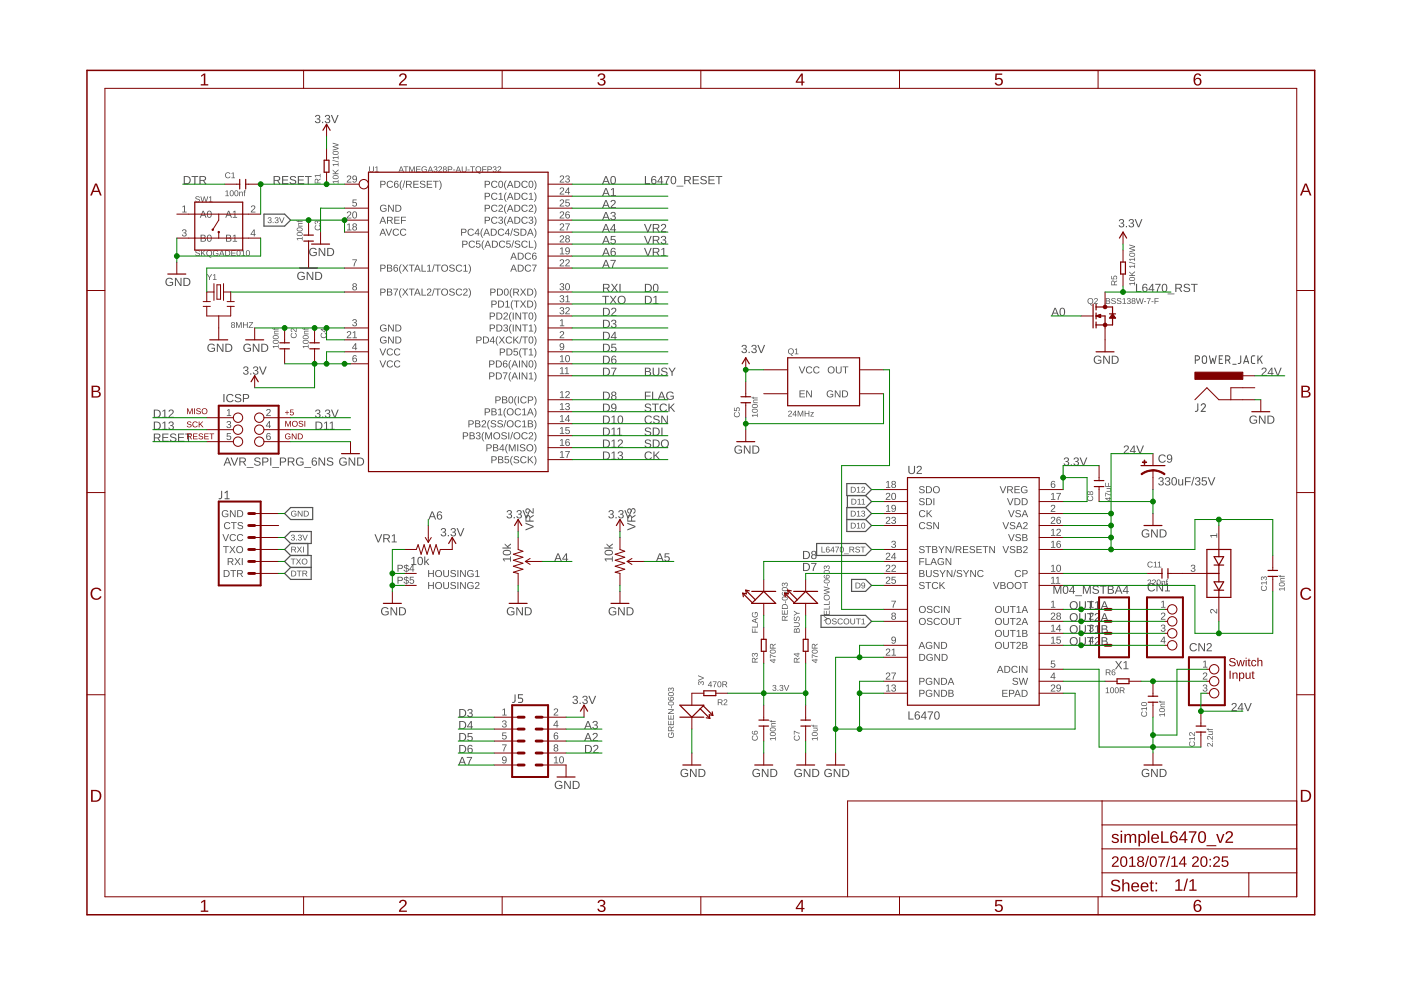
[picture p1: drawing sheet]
<svg xmlns="http://www.w3.org/2000/svg" width="297mm" height="210mm" viewBox="0 0 297 210" stroke-linecap="round" stroke-linejoin="round" font-family="sans-serif">
<g fill="#505050">
<path d="M136.7 60.2h.6a.86 .86 0 0 1 .9 .8 .86 .86 0 0 1-.8 .9h-.7zM137 60.4v1.3a.73 .73 0 0 0 1-.7 .73 .73 0 0 0-1-.6zM138.7 60.3a.64 .64 0 0 1 .7 0 .64 .64 0 0 1 .2 .7 .64 .64 0 0 1-.6 .9 .64 .64 0 0 1-.6-.9zM138.9 60.4a.97 .97 0 0 0 .1 1.3 .86 .86 0 0 0 0-1.4z"/>
<path d="M136.7 62.7h.6a.86 .86 0 0 1 .9 .8 .86 .86 0 0 1-.8 .9h-.7zM137 62.9v1.4a.73 .73 0 0 0 1-.7 .73 .73 0 0 0-1-.7zM138.6 63l.6-.3v1.6h.4v.1h-1.1v-.1h.5v-1.4l-.4 .3z"/>
<path d="M136.9 85.7a.8 .8 0 0 1 1.1 .2l-.2 .1a.4 .4 0 0 0-.5-.3 .4 .4 0 0 0-.3 .5l.2 .1a.57 .57 0 0 1 .7 .2 .57 .57 0 0 1-.2 .8h-.3a.63 .63 0 0 1-.8-.4l.3-.1a.46 .46 0 0 0 .5 .4 .46 .46 0 0 0 .4-.5l-.5-.2a.49 .49 0 0 1-.5-.2 .49 .49 0 0 1 .1-.6zM138.2 85.6h1.5v.2h-.6v1.5h-.3v-1.5h-.6zM140.1 85.8a.86 .86 0 0 1 1.3 .2l-.2 .1a.63 .63 0 0 0-1-.1 .63 .63 0 0 0 .1 .9 .63 .63 0 0 0 .9-.1l.2 .1a.88 .88 0 0 1-1.3 .2 .88 .88 0 0 1 0-1.3zM141.7 85.6h.3v.8l.8-.8h.3l-.8 .7 .9 1h-.3l-.7-.8-.2 .1v.7h-.3z"/>
<path d="M136.9 88.3a.86 .86 0 0 1 1.3 .2l-.2 .1a.63 .63 0 0 0-.9-.1 .63 .63 0 0 0 0 1 .63 .63 0 0 0 .9-.2l.2 .1a.88 .88 0 0 1-1.3 .3 .88 .88 0 0 1 0-1.4zM138.7 88.2a.8 .8 0 0 1 1.1 .3h-.2a.4 .4 0 0 0-.5-.3 .4 .4 0 0 0-.3 .5l.2 .1a.57 .57 0 0 1 .7 .3 .57 .57 0 0 1-.1 .7l-.4 .1a.63 .63 0 0 1-.8-.5h.3a.46 .46 0 0 0 .5 .3 .46 .46 0 0 0 .4-.5l-.5-.2a.49 .49 0 0 1-.5-.2 .49 .49 0 0 1 .1-.6zM140.2 88.1h.3l.9 1.5v-1.5h.2v1.7h-.3l-.9-1.4v1.4h-.2z"/>
<path d="M136.9 90.8a.8 .8 0 0 1 1.1 .2l-.2 .1a.4 .4 0 0 0-.5-.3 .4 .4 0 0 0-.3 .5h.2a.57 .57 0 0 1 .7 .3 .57 .57 0 0 1-.2 .7l-.3 .1a.63 .63 0 0 1-.8-.4l.3-.1a.46 .46 0 0 0 .5 .4 .46 .46 0 0 0 .4-.6l-.5-.1a.49 .49 0 0 1-.5-.3 .49 .49 0 0 1 .1-.5zM138.4 90.7h.6a.86 .86 0 0 1 .9 .8 .86 .86 0 0 1-.9 .9h-.6zM138.6 90.8v1.4a.73 .73 0 0 0 1-.7 .73 .73 0 0 0-1-.7zM140.2 90.7h.3v1.7h-.3z"/>
<path d="M136.9 93.3a.8 .8 0 0 1 1.1 .3h-.2a.4 .4 0 0 0-.5-.3 .4 .4 0 0 0-.3 .5l.2 .1a.57 .57 0 0 1 .7 .2 .57 .57 0 0 1-.2 .8h-.3a.63 .63 0 0 1-.8-.4h.3a.46 .46 0 0 0 .5 .3 .46 .46 0 0 0 .4-.5l-.5-.2a.49 .49 0 0 1-.5-.2 .49 .49 0 0 1 .1-.6zM138.4 93.2h.6a.86 .86 0 0 1 .9 .8 .86 .86 0 0 1-.9 .9h-.6zM138.6 93.4v1.3a.73 .73 0 0 0 1-.6 .73 .73 0 0 0-1-.7zM140 94.1a.9 .9 0 0 1 1.8 0 .9 .9 0 0 1-1.8 0zM140.5 93.5a.7 .7 0 0 0 .2 1.2 .7 .7 0 0 0 1-.6 .7 .7 0 0 0-.9-.7z"/>
<path d="M136.9 95.9a.86 .86 0 0 1 1.3 .2l-.2 .1a.63 .63 0 0 0-.9 0 .63 .63 0 0 0 0 .9 .63 .63 0 0 0 .9-.2l.2 .1a.88 .88 0 0 1-1.3 .3 .88 .88 0 0 1 0-1.4zM138.5 95.7h.3v.9l.8-.9h.3l-.8 .8 .9 1h-.3l-.7-.9-.2 .2v.7h-.3z"/>
<path d="M136.7 78l1.2 .1v.4l-.3 .3a.47 .47 0 0 1 .5 .5 .47 .47 0 0 1-.7 .4h-.7zM137 78.1v.6l.7-.2-.1-.3zM137 78.9v.6h.6l.2-.2-.2-.4zM138.4 78h.2v1a.48 .48 0 0 0 .5 .5 .48 .48 0 0 0 .5-.5v-1h.2v1a.71 .71 0 0 1-.7 .7 .71 .71 0 0 1-.7-.6zM140.4 78.1a.8 .8 0 0 1 1.1 .2l-.2 .1a.4 .4 0 0 0-.5-.3 .4 .4 0 0 0-.3 .5h.2a.57 .57 0 0 1 .7 .3 .57 .57 0 0 1-.2 .7l-.4 .1a.63 .63 0 0 1-.7-.4l.2-.1a.46 .46 0 0 0 .6 .4 .46 .46 0 0 0 .3-.6l-.4-.1a.49 .49 0 0 1-.5-.3 .49 .49 0 0 1 .1-.5zM141.7 78h.3l.5 .8 .5-.8h.3l-.7 1v.7h-.2v-.7z"/>
<path d="M136.7 83h1.3v.2h-1v.7h.9v.2h-.9v.7h-.3zM138.3 83h.2v1.6h.9v.2h-1.1zM140.1 83h.3l.7 1.8h-.2l-.2-.5h-.8l-.2 .5h-.3zM140.3 83.2l-.3 .9h.6zM141.5 83.2a.9 .9 0 0 1 1.3 .2l-.2 .1a.68 .68 0 0 0-.9 0 .68 .68 0 0 0-.1 .9 .68 .68 0 0 0 .9 .1l.1-.4h-.5v-.2h.8v.6a.94 .94 0 0 1-1.4 .1 .94 .94 0 0 1 0-1.4z"/>
<path d="M136.5 52.6h.3l.6 1.5 .5-1.5h.3l-.7 1.7h-.3zM138.4 52.6h.8a.5 .5 0 0 1 .6 .4 .5 .5 0 0 1-.4 .5l.5 .8h-.3l-.4-.7h-.6v.7h-.2zM138.6 52.8v.6h.6a.32 .32 0 0 0 .4-.3 .32 .32 0 0 0-.4-.3zM140.2 52.8l.6-.2v1.5h.5v.2h-1.1v-.2h.4v-1.3l-.4 .3z"/>
<path d="M136.5 47.5h.3l.6 1.5 .5-1.5h.3l-.7 1.7h-.3zM138.4 47.5h.8a.5 .5 0 0 1 .6 .4 .5 .5 0 0 1-.4 .6l.5 .7h-.3l-.4-.7h-.6v.7h-.2zM138.6 47.7v.6h.6a.32 .32 0 0 0 .4-.3 .32 .32 0 0 0-.4-.3zM140.3 47.6a.55 .55 0 0 1 .9 .1 .55 .55 0 0 1-.3 .8l-.5 .5h.9v.2h-1.2l.1-.3 .5-.5a.37 .37 0 0 0 .3-.5 .37 .37 0 0 0-.6-.1l-.3 .1z"/>
<path d="M136.5 50h.3l.6 1.5 .5-1.5h.3l-.7 1.7h-.3zM138.4 50h.8a.5 .5 0 0 1 .6 .4 .5 .5 0 0 1-.4 .6l.5 .7h-.3l-.4-.7h-.6v.7h-.2zM138.6 50.2v.6h.6a.32 .32 0 0 0 .4-.3 .32 .32 0 0 0-.4-.3zM140.3 50.1a.5 .5 0 0 1 .8 0 .5 .5 0 0 1-.2 .8 .51 .51 0 0 1 .2 .8 .51 .51 0 0 1-.8 0l-.2-.4h.2a.35 .35 0 0 0 .5 .3 .35 .35 0 0 0 .1-.6h-.4v-.2a.33 .33 0 0 0 .5-.2 .33 .33 0 0 0-.3-.4 .33 .33 0 0 0-.4 .3h-.2z"/>
<path d="M136.7 37.3h.3v1.6h.8v.1h-1.1zM138.3 37.4l.2-.1a.5 .5 0 0 1 .6 .4h-.2l-.1-.2a.47 .47 0 0 0-.4 .2 .47 .47 0 0 0-.1 .5 .55 .55 0 0 1 .8 0 .55 .55 0 0 1-.2 .9 .55 .55 0 0 1-.8-.4v-.7zM138.2 38.5a.4 .4 0 0 0 .8 0 .4 .4 0 0 0-.8 0zM140.1 37.3h.3v1.2h.2v.2h-.2v.3h-.2v-.3h-.8zM140.2 37.6l-.6 .9h.6zM140.8 37.3h1.2l-.5 1.1-.1 .6h-.3l.1-.4 .5-1.1h-.9zM142.4 37.4a.64 .64 0 0 1 .8 .1 .64 .64 0 0 1 .2 .7 .64 .64 0 0 1-.6 .9 .64 .64 0 0 1-.6-.9zM142.6 37.5a.97 .97 0 0 0 .2 1.4 .86 .86 0 0 0 0-1.4zM143.4 39.4h1.5v.1h-1.5zM145.1 37.3h.8a.5 .5 0 0 1 .6 .4 .5 .5 0 0 1-.4 .6l.4 .7h-.2l-.5-.7h-.5v.7h-.2zM145.3 37.5v.7h.6a.32 .32 0 0 0 .3-.4 .32 .32 0 0 0-.3-.3zM146.9 37.3h1.3v.2h-1.1v.6h1v.2h-1v.6h1.1v.1h-1.3zM148.7 37.4a.8 .8 0 0 1 1.1 .3h-.2a.4 .4 0 0 0-.5-.3 .4 .4 0 0 0-.3 .5l.2 .1a.57 .57 0 0 1 .7 .3 .57 .57 0 0 1-.1 .7l-.4 .1a.63 .63 0 0 1-.8-.5h.3a.46 .46 0 0 0 .5 .3 .46 .46 0 0 0 .4-.5l-.5-.1a.49 .49 0 0 1-.5-.3 .49 .49 0 0 1 .1-.6zM150.2 37.3h1.3v.2h-1.1v.6h1v.2h-1v.6h1.2v.1h-1.4zM151.7 37.3h1.4v.2h-.6v1.5h-.2v-1.5h-.6z"/>
<path d="M192.6 150.8h.2v1.6h.9v.2h-1.1zM194.2 150.9l.1-.1a.5 .5 0 0 1 .7 .4h-.2l-.1-.2a.47 .47 0 0 0-.5 .2 .47 .47 0 0 0-.1 .5 .55 .55 0 0 1 .9 .1 .55 .55 0 0 1-.3 .8 .55 .55 0 0 1-.7-.4l-.1-.7zM194.1 152a.37 .37 0 0 0 .7 0 .37 .37 0 0 0-.7 0zM196 150.8h.2v1.2h.3v.2h-.3v.4h-.2v-.4h-.8zM196 151.1l-.6 .9h.6zM196.7 150.8h1.1l-.5 1.2-.1 .6h-.2l.1-.5 .5-1.1h-.9zM198.3 150.9a.64 .64 0 0 1 .8 .1 .64 .64 0 0 1 .1 .7 .64 .64 0 0 1-.6 .9 .64 .64 0 0 1-.6-.9zM198.5 151a.97 .97 0 0 0 .1 1.4 .86 .86 0 0 0 .1-1.4z"/>
<path d="M159.7 163.2a.9 .9 0 0 1 1.4 .2l-.2 .1a.68 .68 0 0 0-1-.1 .68 .68 0 0 0 0 1 .68 .68 0 0 0 .9 .1l.1-.4h-.5v-.2h.7v.6a.94 .94 0 0 1-1.3 .1 .94 .94 0 0 1-.1-1.4zM161.5 163h.3l.9 1.5v-1.5h.2v1.7h-.3l-.9-1.4v1.4h-.2zM163.3 163h.6a.86 .86 0 0 1 .9 .9 .86 .86 0 0 1-.8 .8h-.7zM163.6 163.2v1.4a.73 .73 0 0 0 1-.7 .73 .73 0 0 0-1-.7z"/>
<path d="M168.6 163.2a.9 .9 0 0 1 1.4 .2l-.2 .1a.68 .68 0 0 0-1-.1 .68 .68 0 0 0 0 1 .68 .68 0 0 0 .9 .1l.1-.4h-.5v-.2h.7v.6a.94 .94 0 0 1-1.3 .1 .94 .94 0 0 1-.1-1.4zM170.4 163h.3l.9 1.5v-1.5h.2v1.7h-.3l-.9-1.4v1.4h-.2zM172.2 163h.6a.86 .86 0 0 1 .9 .9 .86 .86 0 0 1-.8 .8h-.7zM172.5 163.2v1.4a.73 .73 0 0 0 1-.7 .73 .73 0 0 0-1-.7z"/>
<path d="M242.3 163.2a.9 .9 0 0 1 1.3 .2l-.2 .1a.68 .68 0 0 0-.9-.1 .68 .68 0 0 0-.1 1 .68 .68 0 0 0 1 .1l.1-.4h-.6v-.2h.8v.6a.94 .94 0 0 1-1.4 .1 .94 .94 0 0 1 0-1.4zM244.1 163h.2l1 1.5-.1-1.5h.3v1.7h-.3l-.9-1.4v1.4h-.2zM245.9 163h.5a.86 .86 0 0 1 .9 .9 .86 .86 0 0 1-.8 .8h-.6zM246.1 163.2v1.4a.73 .73 0 0 0 1-.7 .73 .73 0 0 0-1-.7z"/>
<path d="M175 163.2a.9 .9 0 0 1 1.3 .2l-.2 .1a.68 .68 0 0 0-.9-.1 .68 .68 0 0 0-.1 1 .68 .68 0 0 0 1 .1l.1-.4h-.6v-.2h.8v.6a.94 .94 0 0 1-1.4 .1 .94 .94 0 0 1 0-1.4zM176.8 163h.2l1 1.5v-1.5h.2v1.7h-.3l-.9-1.4v1.4h-.2zM178.6 163h.5a.86 .86 0 0 1 1 .9 .86 .86 0 0 1-.9 .8h-.6zM178.8 163.2v1.4a.73 .73 0 0 0 1-.7 .73 .73 0 0 0-1-.7z"/>
<path d="M242.3 112.4a.9 .9 0 0 1 1.3 .2l-.2 .1a.68 .68 0 0 0-.9 0 .68 .68 0 0 0-.1 .9 .68 .68 0 0 0 1 .1l.1-.4h-.6v-.2h.8v.6a.94 .94 0 0 1-1.4 .1 .94 .94 0 0 1 0-1.4zM244.1 112.2h.2l1 1.5-.1-1.5h.3v1.8h-.3l-.9-1.5v1.5h-.2zM245.9 112.2h.5a.86 .86 0 0 1 .9 .9 .86 .86 0 0 1-.8 .9h-.6zM246.1 112.4v1.4a.73 .73 0 0 0 1-.7 .73 .73 0 0 0-1-.7z"/>
<path d="M155.9 94.7a.9 .9 0 0 1 1.4 .1l-.2 .1a.68 .68 0 0 0-1 0 .68 .68 0 0 0 0 .9 .68 .68 0 0 0 .9 .1l.1-.4h-.5v-.2h.7v.6a.94 .94 0 0 1-1.3 .1 .94 .94 0 0 1-.1-1.3zM157.7 94.5h.3l.9 1.4v-1.4h.2v1.7h-.3l-.9-1.5v1.5h-.2zM159.5 94.5h.6a.86 .86 0 0 1 .9 .8 .86 .86 0 0 1-.8 .9h-.7zM159.8 94.7v1.3a.73 .73 0 0 0 1-.7 .73 .73 0 0 0-1-.6z"/>
<path d="M157.4 73.2a.5 .5 0 0 1 .8 0 .5 .5 0 0 1-.2 .8 .51 .51 0 0 1 .2 .8 .51 .51 0 0 1-.8 0l-.2-.4h.2a.35 .35 0 0 0 .5 .3 .35 .35 0 0 0 .1-.5l-.4-.1v-.2a.33 .33 0 0 0 .5-.2 .33 .33 0 0 0-.3-.4 .33 .33 0 0 0-.4 .3h-.2zM158.7 74.6h.3v.3h-.3zM159.5 73.2a.5 .5 0 0 1 .8 0 .5 .5 0 0 1-.2 .8 .51 .51 0 0 1 .2 .8 .51 .51 0 0 1-.8 0l-.2-.4h.2a.35 .35 0 0 0 .5 .3 .35 .35 0 0 0 .1-.5l-.4-.1v-.2a.33 .33 0 0 0 .5-.2 .33 .33 0 0 0-.3-.4 .33 .33 0 0 0-.4 .3h-.2zM160.6 73.1h.2l.6 1.5 .6-1.5h.2l-.7 1.8h-.2z"/>
<path d="M232.1 75.6a.9 .9 0 0 1 1.4 .2l-.2 .1a.68 .68 0 0 0-1-.1 .68 .68 0 0 0-.1 1 .68 .68 0 0 0 1 .1l.1-.4h-.5v-.2h.7v.6a.94 .94 0 0 1-1.3 .1 .94 .94 0 0 1-.1-1.4zM233.9 75.4h.3l.9 1.5v-1.5h.2v1.7h-.3l-.9-1.4v1.4h-.2zM235.7 75.4h.6a.86 .86 0 0 1 .9 .8 .86 .86 0 0 1-.8 .9h-.7zM235.9 75.6v1.4a.73 .73 0 0 0 1.1-.7 .73 .73 0 0 0-1.1-.7z"/>
<path d="M237.4 46.6a.5 .5 0 0 1 .8-.1 .5 .5 0 0 1-.2 .8 .51 .51 0 0 1 .2 .8 .51 .51 0 0 1-.8 0l-.2-.4h.2a.35 .35 0 0 0 .5 .3 .35 .35 0 0 0 .1-.5l-.4-.1v-.2a.33 .33 0 0 0 .5-.1 .33 .33 0 0 0-.3-.5 .33 .33 0 0 0-.4 .3h-.2zM238.7 47.9h.2v.3h-.2zM239.5 46.6a.5 .5 0 0 1 .8-.1 .5 .5 0 0 1-.3 .8 .51 .51 0 0 1 .3 .8 .51 .51 0 0 1-.8 0l-.2-.4h.2a.35 .35 0 0 0 .5 .3 .35 .35 0 0 0 .1-.5l-.4-.1v-.2a.33 .33 0 0 0 .5-.1 .33 .33 0 0 0-.3-.5 .33 .33 0 0 0-.4 .3h-.2zM240.6 46.5h.2l.6 1.5 .6-1.5h.2l-.7 1.7h-.2z"/>
<path d="M167.2 87.2a.42 .42 0 0 1 .7 .1 .42 .42 0 0 1-.4 .6l-.2 .3h.6v.1h-.8l.5-.6a.25 .25 0 0 0 0-.5 .24 .24 0 0 0-.3 .2h-.2zM168.6 87.1h.2v.8h.1l-.1 .1v.3h-.2v-.3h-.6zM168.6 87.3l-.4 .6h.4zM169.1 87.1h.2l.4 1 .4-1h.2v1.2h-.1v-1.1l-.4 1.1-.5-1.1v1.1h-.2zM170.6 87.1h.2v.5h.6v-.5h.2v1.2h-.2v-.6h-.6v.6h-.2zM171.8 87.4h.7l-.5 .8h.5v.1h-.7l.5-.8h-.5z"/>
<path d="M44.2 73.1a.9 .9 0 0 1 1.4 .2h-.3a.68 .68 0 0 0-.9 0 .68 .68 0 0 0-.1 .9 .68 .68 0 0 0 1 .1l.1-.4h-.5v-.2h.7v.6a.94 .94 0 0 1-1.4 .1 .94 .94 0 0 1 0-1.3zM46 72.9h.3l.9 1.5v-1.5h.2v1.7h-.3l-.9-1.5v1.5h-.2zM47.8 72.9h.6a.86 .86 0 0 1 .9 .8 .86 .86 0 0 1-.9 .9h-.6zM48 73.1v1.3a.73 .73 0 0 0 1-.7 .73 .73 0 0 0-1-.6z"/>
<path d="M51.8 73.1a.9 .9 0 0 1 1.4 .2h-.3a.68 .68 0 0 0-.9 0 .68 .68 0 0 0-.1 .9 .68 .68 0 0 0 1 .1l.1-.4h-.5v-.2h.7v.6a.94 .94 0 0 1-1.3 .1 .94 .94 0 0 1-.1-1.3zM53.6 72.9h.3l.9 1.5v-1.5h.2v1.7h-.3l-.9-1.5v1.5h-.2zM55.4 72.9h.6a.86 .86 0 0 1 .9 .8 .86 .86 0 0 1-.9 .9h-.6zM55.6 73.1v1.3a.73 .73 0 0 0 1-.7 .73 .73 0 0 0-1-.6z"/>
<path d="M64.2 73.4h1.1v-.3h.1v.7h-.1v-.3h-1l.2 .3h-.1zM64.3 72.2a.57 .57 0 0 1 .8-.1 .57 .57 0 0 1 .2 .7 .57 .57 0 0 1-.8 .1 .57 .57 0 0 1-.2-.7zM64.3 72.4a.48 .48 0 0 0 .5 .4 .48 .48 0 0 0 .5-.4l-.5-.2zM64.3 71.2a.57 .57 0 0 1 .8-.1 .57 .57 0 0 1 .2 .7 .57 .57 0 0 1-.8 .1 .57 .57 0 0 1-.2-.7zM64.3 71.4a.48 .48 0 0 0 .5 .4 .48 .48 0 0 0 .5-.4l-.5-.2zM64.5 70.2l.9-.1v.2h-.6a.23 .23 0 0 0-.2 .2 .23 .23 0 0 0 .3 .2h.5v.2h-.9v-.2h.1l-.1-.2zM64.1 69.5l.2 .2 .3-.2v.2h.8v.2h-.8l-.1 .1v-.1l-.3-.1z"/>
<path d="M65.8 52.8a.9 .9 0 0 1 1.3 .1l-.2 .1a.68 .68 0 0 0-.9 0 .68 .68 0 0 0-.1 .9 .68 .68 0 0 0 1 .1l.1-.4h-.6v-.2h.8v.6a.94 .94 0 0 1-1.4 .1 .94 .94 0 0 1 0-1.3zM67.6 52.6h.2l1 1.4v-1.4h.2v1.7h-.3l-.9-1.5v1.5h-.2zM69.4 52.6h.5a.86 .86 0 0 1 .9 .8 .86 .86 0 0 1-.8 .9h-.6zM69.6 52.8v1.3a.73 .73 0 0 0 1-.7 .73 .73 0 0 0-1-.6z"/>
<path d="M70.5 38.4h1.1v-.3h.2v.8h-.2v-.3h-.9l.2 .3h-.2zM70.7 37.2a.57 .57 0 0 1 .7-.1 .57 .57 0 0 1 .2 .8 .57 .57 0 0 1-.7 .1 .57 .57 0 0 1-.2-.8zM70.7 37.4a.48 .48 0 0 0 .5 .4 .48 .48 0 0 0 .4-.4l-.4-.1zM70.5 36l.6 .5 .7-.6v.2l-.6 .5 .1 .2h.5v.1h-1.3v-.1h.7l-.7-.6zM70.5 34.8h1.1v-.3h.2v.8h-.2v-.4h-.9l.2 .3h-.2zM70.5 33.9l1.3 .4v.1l-1.3-.4zM70.5 33.3h1.1v-.3h.2v.8h-.2v-.3h-.9l.2 .2h-.2zM70.7 32.1a.57 .57 0 0 1 .7-.1 .57 .57 0 0 1 .2 .7 .57 .57 0 0 1-.7 .2 .57 .57 0 0 1-.2-.8zM70.7 32.3a.48 .48 0 0 0 .5 .4 .48 .48 0 0 0 .4-.4l-.4-.1zM70.5 30.3l1.3 .3v.2l-1.1 .3 1.1 .3v.2l-1.3 .3v-.1l1.1-.3-1.1-.3v-.2l1.1-.3-1.1-.3z"/>
<path d="M47.8 40.6l.4-.2v1.1h.3v.1h-.7v-.1h.3v-1l-.3 .2zM48.8 40.5a.57 .57 0 0 1 .7 .2 .57 .57 0 0 1-.1 .7 .57 .57 0 0 1-.7-.1 .57 .57 0 0 1 .1-.8zM49 40.5a.53 .53 0 0 0-.2 .6 .53 .53 0 0 0 .4 .3 .53 .53 0 0 0 .2-.5 .53 .53 0 0 0-.4-.4zM49.8 40.5a.57 .57 0 0 1 .7 .2 .57 .57 0 0 1-.1 .7 .57 .57 0 0 1-.7-.1 .57 .57 0 0 1 .1-.8zM50 40.5a.53 .53 0 0 0-.2 .6 .53 .53 0 0 0 .4 .3 .53 .53 0 0 0 .2-.5 .53 .53 0 0 0-.4-.4zM50.7 40.6h.2v.2a.32 .32 0 0 1 .3-.2 .32 .32 0 0 1 .3 .4v.6h-.2v-.6a.23 .23 0 0 0-.2-.3 .23 .23 0 0 0-.2 .3v.6h-.2zM51.8 40.4l.3-.1-.2 .2 .2 .3h-.2v.8h-.1v-.8h-.2z"/>
<path d="M35.3 59.1a.9 .9 0 0 1 1.4 .2l-.3 .1a.68 .68 0 0 0-.9-.1 .68 .68 0 0 0-.1 1 .68 .68 0 0 0 1 .1l.1-.4h-.5v-.2h.7v.6a.94 .94 0 0 1-1.3 .1 .94 .94 0 0 1-.1-1.4zM37.1 58.9h.3l.9 1.5v-1.5h.2v1.7h-.3l-.9-1.4v1.4h-.2zM38.9 58.9h.6a.86 .86 0 0 1 .9 .8 .86 .86 0 0 1-.9 .9h-.6zM39.1 59.1v1.3a.73 .73 0 0 0 1-.6 .73 .73 0 0 0-1-.7z"/>
<path d="M49.1 68.4a.36 .36 0 0 1 .6-.1 .36 .36 0 0 1-.1 .6 .35 .35 0 0 1 .1 .5 .35 .35 0 0 1-.6 0 .35 .35 0 0 1 .1-.5l-.2-.2zM49.2 68.6a.23 .23 0 0 0 .4 0 .23 .23 0 0 0-.4 0zM49.2 69.2a.25 .25 0 0 0 .5 0 .25 .25 0 0 0-.5 0zM50 68.3h.3l.3 1 .4-1h.2v1.2h-.1v-1.1l-.4 1.1-.5-1.1v1.1h-.2zM51.5 68.3h.2v.5h.7v-.5h.1v1.2h-.1v-.5h-.7v.5h-.2zM52.8 68.3h.9l-.8 1.1h.8v.1h-1l.8-1.1h-.7z"/>
<path d="M48.1 97h.3l.6 1.7h-.2l-.2-.5h-.8l-.2 .5h-.2zM48.2 97.2l-.3 .8h.6zM48.9 97h.2l.6 1.5 .6-1.5h.2l-.7 1.7h-.2zM50.7 97h.8a.5 .5 0 0 1 .6 .4 .5 .5 0 0 1-.4 .6l.5 .7h-.2l-.5-.7h-.5v.7h-.3zM51 97.2v.6h.5a.32 .32 0 0 0 .4-.3 .32 .32 0 0 0-.4-.3zM52.3 99.1h1.5v.1h-1.5zM54.1 97.1a.8 .8 0 0 1 1.1 .3h-.2a.4 .4 0 0 0-.5-.3 .4 .4 0 0 0-.3 .5l.2 .1a.57 .57 0 0 1 .7 .3 .57 .57 0 0 1-.1 .7h-.4a.63 .63 0 0 1-.8-.4h.3a.46 .46 0 0 0 .5 .3 .46 .46 0 0 0 .4-.5l-.5-.2a.49 .49 0 0 1-.5-.2 .49 .49 0 0 1 .1-.6zM55.6 97h.7a.53 .53 0 0 1 .6 .5 .53 .53 0 0 1-.6 .6h-.5v.6h-.2zM55.8 97.2v.7l.7-.1a.35 .35 0 0 0 0-.6zM57.3 97h.2v1.7h-.2zM57.7 99.1h1.5v.1h-1.5zM59.3 97h.8a.53 .53 0 0 1 .6 .5 .53 .53 0 0 1-.6 .6h-.5v.6h-.3zM59.6 97.2v.7l.7-.1a.35 .35 0 0 0 0-.6zM61 97h.8a.5 .5 0 0 1 .6 .4 .5 .5 0 0 1-.4 .6l.5 .7h-.3l-.4-.7h-.6v.7h-.2zM61.2 97.2v.6h.6a.32 .32 0 0 0 .4-.3 .32 .32 0 0 0-.4-.3zM63 97.2a.9 .9 0 0 1 1.3 .2l-.2 .1a.68 .68 0 0 0-.9-.1 .68 .68 0 0 0-.1 1 .68 .68 0 0 0 .9 0l.2-.3h-.6v-.2h.8v.6a.94 .94 0 0 1-1.4 .1 .94 .94 0 0 1 0-1.4zM64.5 99.1h1.5v.1h-1.5zM66.3 97.1l.2-.1a.5 .5 0 0 1 .7 .3l-.2 .1-.1-.2a.47 .47 0 0 0-.5 .1 .47 .47 0 0 0-.1 .5 .55 .55 0 0 1 .8 .1 .55 .55 0 0 1-.2 .8 .55 .55 0 0 1-.8-.3v-.8zM66.3 98.2a.37 .37 0 0 0 .7 0 .37 .37 0 0 0-.7 0zM67.5 97h.3l.9 1.5v-1.5h.2v1.7h-.2l-1-1.4v1.4h-.2zM69.5 97.1a.8 .8 0 0 1 1.1 .3h-.2a.4 .4 0 0 0-.5-.3 .4 .4 0 0 0-.3 .5l.2 .1a.57 .57 0 0 1 .8 .3 .57 .57 0 0 1-.2 .7h-.4a.63 .63 0 0 1-.8-.4h.3a.46 .46 0 0 0 .5 .3 .46 .46 0 0 0 .4-.5l-.5-.2a.49 .49 0 0 1-.5-.2 .49 .49 0 0 1 .1-.6z"/>
<path d="M72.1 97.2a.9 .9 0 0 1 1.4 .2l-.2 .1a.68 .68 0 0 0-1-.1 .68 .68 0 0 0 0 1 .68 .68 0 0 0 .9 0l.1-.3h-.5v-.2h.7v.6a.94 .94 0 0 1-1.3 .1 .94 .94 0 0 1-.1-1.4zM73.9 97h.3l.9 1.5v-1.5h.2v1.7h-.3l-.9-1.4v1.4h-.2zM75.7 97h.6a.86 .86 0 0 1 .9 .8 .86 .86 0 0 1-.8 .9h-.7zM76 97.2v1.3a.73 .73 0 0 0 1-.6 .73 .73 0 0 0-1-.7z"/>
<path d="M57.8 73.4h1.1v-.3h.2v.7h-.2v-.3h-.9l.2 .3h-.2zM58 72.2a.57 .57 0 0 1 .7-.1 .57 .57 0 0 1 .2 .7 .57 .57 0 0 1-.7 .1 .57 .57 0 0 1-.2-.7zM58 72.4a.48 .48 0 0 0 .5 .4 .48 .48 0 0 0 .4-.4l-.4-.2zM58 71.2a.57 .57 0 0 1 .7-.1 .57 .57 0 0 1 .2 .7 .57 .57 0 0 1-.7 .1 .57 .57 0 0 1-.2-.7zM58 71.4a.48 .48 0 0 0 .5 .4 .48 .48 0 0 0 .4-.4l-.4-.2zM58.2 70.2l.9-.1v.2h-.6a.23 .23 0 0 0-.3 .2 .23 .23 0 0 0 .3 .2h.6v.2h-1v-.2h.2l-.2-.2zM57.8 69.5l.2 .2 .2-.2v.2h.9v.2h-.9l-.1 .1v-.1l-.3-.1z"/>
<path d="M85 35.3h.2l.4 1.2h-.1l-.2-.3h-.5l-.2 .3h-.1zM85.1 35.4l-.3 .6h.5zM85.6 35.3h1v.1h-.5v1.1h-.1v-1.1h-.4zM86.7 35.3h.3l.3 1 .4-1h.2v1.2h-.1v-1.1l-.4 1.1-.5-1.1v1.1h-.2zM88.2 35.3h1v.1h-.8v.4h.7v.1h-.7v.5h.8v.1h-1zM89.5 35.4l.7-.1 .3 .3h-.2a.48 .48 0 0 0-.6 0 .48 .48 0 0 0 0 .7 .48 .48 0 0 0 .7 0v-.3h-.4v-.1h.5v.4a.67 .67 0 0 1-.9 .1 .67 .67 0 0 1-.1-1zM91.2 35.3h.1l.5 1.2h-.1l-.2-.3h-.5l-.2 .3h-.1zM91.2 35.4l-.2 .6h.5zM92.1 35.4a.35 .35 0 0 1 .5-.1 .35 .35 0 0 1-.1 .6 .33 .33 0 0 1 .2 .4 .33 .33 0 0 1-.4 .2l-.3-.1-.1-.2 .4 .2a.23 .23 0 0 0 .3-.3 .23 .23 0 0 0-.3-.1l-.1-.2a.24 .24 0 0 0 .3-.1 .24 .24 0 0 0-.1-.3 .24 .24 0 0 0-.3 .2h-.2zM93 35.4a.42 .42 0 0 1 .7 .1 .42 .42 0 0 1-.4 .6l-.2 .3h.6v.1h-.8l.5-.6a.25 .25 0 0 0 .1-.5 .24 .24 0 0 0-.4 .2h-.2zM94 35.4a.36 .36 0 0 1 .6-.1 .36 .36 0 0 1-.1 .6 .35 .35 0 0 1 .1 .5 .35 .35 0 0 1-.6 0 .35 .35 0 0 1 .1-.5l-.2-.2zM94.1 35.6a.23 .23 0 0 0 .4 0 .23 .23 0 0 0-.4 0zM94.1 36.2a.25 .25 0 0 0 .5 0 .25 .25 0 0 0-.5 0zM95 35.3h.5a.38 .38 0 0 1 .4 .4 .38 .38 0 0 1-.4 .3h-.4v.5h-.1zM95.1 35.4v.5l.6-.1-.1-.4zM96.1 36h.4v.1h-.4zM97.1 35.3h.2l.5 1.2h-.2l-.1-.3h-.6l-.1 .3h-.2zM97.2 35.4l-.3 .6h.5zM97.9 35.3h.2v.8a.34 .34 0 0 0 .3 .3 .34 .34 0 0 0 .4-.4v-.7h.1v.8a.51 .51 0 0 1-.5 .4 .51 .51 0 0 1-.5-.4zM99.1 36h.5v.1h-.5zM99.7 35.3h1v.1h-.4v1.1h-.2v-1.1h-.4zM101 35.4a.64 .64 0 0 1 1 .2 .64 .64 0 0 1-.5 .9l.4 .3h-.4l-.1-.3a.64 .64 0 0 1-.6-.4 .64 .64 0 0 1 .2-.7zM100.9 35.9a.5 .5 0 0 0 1 0 .5 .5 0 0 0-1 0zM102.3 35.3h.8v.1h-.7v.5h.7v.1h-.7v.5h-.1zM103.3 35.3h.6a.38 .38 0 0 1 .4 .4 .38 .38 0 0 1-.4 .3h-.4v.5h-.2zM103.5 35.4v.5l.6-.1-.1-.4zM104.6 35.4a.35 .35 0 0 1 .6-.1 .35 .35 0 0 1-.2 .6 .33 .33 0 0 1 .3 .4 .33 .33 0 0 1-.4 .2l-.3-.1-.1-.2 .4 .2a.23 .23 0 0 0 .2-.3 .23 .23 0 0 0-.3-.1l-.1-.2a.24 .24 0 0 0 .4-.1 .24 .24 0 0 0-.2-.3 .24 .24 0 0 0-.3 .2h-.1zM105.6 35.4a.42 .42 0 0 1 .6 .1 .42 .42 0 0 1-.3 .6l-.3 .3h.7v.1h-.8l.5-.6a.25 .25 0 0 0 0-.5 .24 .24 0 0 0-.4 .2h-.1z"/>
<path d="M41.6 53.1h.5l.3 .2-.2 .1a.28 .28 0 0 0-.3-.3 .28 .28 0 0 0-.2 .4 .51 .51 0 0 1 .5 .2 .51 .51 0 0 1 .1 .5l-.2 .1a.55 .55 0 0 1-.7-.3h.1a.33 .33 0 0 0 .4 .2 .33 .33 0 0 0 .3-.4l-.6-.1a.3 .3 0 0 1-.2-.3 .3 .3 0 0 1 .2-.3zM42.6 53.1h.2v.6l.6-.6h.2l-.5 .5 .5 .7h-.2l-.5-.6-.1 .1v.5h-.2zM43.9 53.2a.64 .64 0 0 1 1 .2 .64 .64 0 0 1-.4 .9l.3 .3-.4-.1-.1-.2a.64 .64 0 0 1-.5-.4 .64 .64 0 0 1 .1-.7zM43.8 53.7a.5 .5 0 0 0 1 0 .5 .5 0 0 0-1 0zM45.3 53.2l.6-.1 .4 .2-.2 .1a.48 .48 0 0 0-.7 0 .48 .48 0 0 0 .1 .7 .48 .48 0 0 0 .6-.1v-.2h-.3v-.1h.5v.4a.67 .67 0 0 1-1 .1 .67 .67 0 0 1 0-1zM46.9 53.1h.2l.5 1.2h-.2l-.1-.4h-.6l-.1 .4h-.2zM47 53.2l-.2 .6h.5zM47.8 53.1h.4a.61 .61 0 0 1 .6 .5 .61 .61 0 0 1-.6 .7h-.4zM47.9 53.2v1a.52 .52 0 0 0 .7-.5 .52 .52 0 0 0-.7-.5zM49 53.1h1v.1h-.8v.4h.7v.1h-.7v.5h.8v.1h-1zM50.3 53.2a.57 .57 0 0 1 .7 .2 .57 .57 0 0 1-.1 .7 .57 .57 0 0 1-.7-.1 .57 .57 0 0 1 .1-.8zM50.5 53.2a.53 .53 0 0 0-.2 .6 .53 .53 0 0 0 .4 .3 .53 .53 0 0 0 .2-.5 .53 .53 0 0 0-.4-.4zM51.2 53.3l.5-.2v1.1h.3v.1h-.8v-.1h.3v-1l-.3 .2zM52.2 53.2a.57 .57 0 0 1 .8 .2 .57 .57 0 0 1-.1 .7 .57 .57 0 0 1-.8-.1 .57 .57 0 0 1 .1-.8zM52.4 53.2a.53 .53 0 0 0-.2 .6 .53 .53 0 0 0 .5 .3 .53 .53 0 0 0 .2-.5 .53 .53 0 0 0-.5-.4z"/>
<path d="M163.2 139.9h.9l.1-.2v.2h.3v.1h-.3v.6h-.1l-.9-.6zM163.4 140l.7 .4v-.4zM163.2 138.7l1.3 .5v.1l-1.1-.4v.6h-.2zM163.4 137.8a.57 .57 0 0 1 .7-.1 .57 .57 0 0 1 .2 .8 .57 .57 0 0 1-.7 .1 .57 .57 0 0 1-.2-.8zM163.4 138a.48 .48 0 0 0 .4 .4 .48 .48 0 0 0 .5-.4l-.5-.1zM163.3 136.6l.4-.1 .2 .3 .6-.3v.1l-.5 .4v.3h.5v.2h-1.3zM163.4 136.7v.6h.4v-.6z"/>
<path d="M172.1 139.9h.8l.2-.2v.2h.2v.1h-.2v.6h-.1l-.9-.6zM172.3 140l.6 .4v-.4zM172.1 138.7l1.2 .5v.1l-1-.4v.6h-.2zM172.3 137.8a.57 .57 0 0 1 .7-.1 .57 .57 0 0 1 .2 .8 .57 .57 0 0 1-.8 .1 .57 .57 0 0 1-.1-.8zM172.3 138a.48 .48 0 0 0 .4 .4 .48 .48 0 0 0 .5-.4l-.5-.1zM172.2 136.6l.4-.1 .2 .3 .5-.3v.1l-.5 .4v.3h.5v.2h-1.2zM172.3 136.7v.6h.4l-.1-.6z"/>
<path d="M165.9 130.7l.4-.1 .2 .3 .5-.4v.2l-.5 .3v.4h.5v.2h-1.2zM166 130.8l-.1 .6h.5l-.1-.6zM165.8 129.4h.1v.7h.4v-.7h.1v.7h.5v-.8h.1v1h-1.2zM165.9 128.2a.63 .63 0 0 1 .7-.1 .63 .63 0 0 1 .4 .6v.4h-1.2zM166 128.4l-.1 .6h1a.53 .53 0 0 0-.2-.7 .53 .53 0 0 0-.7 .1zM166.5 127.5h.1v.4h-.1zM165.9 126.6a.57 .57 0 0 1 .8-.1 .57 .57 0 0 1 .2 .7 .57 .57 0 0 1-.8 .1 .57 .57 0 0 1-.2-.7zM165.9 126.8a.48 .48 0 0 0 .5 .4 .48 .48 0 0 0 .5-.4l-.5-.2zM165.9 125.6l.1-.1-.1 .5 .5 .2a.42 .42 0 0 1 .1-.7 .42 .42 0 0 1 .6 .4 .42 .42 0 0 1-.5 .4 .52 .52 0 0 1-.6-.1 .52 .52 0 0 1-.1-.6zM166.3 125.9a.3 .3 0 0 0 .6 0 .3 .3 0 0 0-.6 0zM165.9 124.6a.57 .57 0 0 1 .8-.1 .57 .57 0 0 1 .2 .7 .57 .57 0 0 1-.8 .1 .57 .57 0 0 1-.2-.7zM165.9 124.8a.48 .48 0 0 0 .5 .4 .48 .48 0 0 0 .5-.4l-.5-.1zM165.8 123.7l.4-.1 .2 .2a.33 .33 0 0 1 .4-.3 .33 .33 0 0 1 .2 .4l-.1 .3-.2 .2 .2-.5a.23 .23 0 0 0-.3-.2 .23 .23 0 0 0-.2 .3l-.1 .1a.24 .24 0 0 0-.1-.4 .24 .24 0 0 0-.3 .2 .24 .24 0 0 0 .2 .3v.1l-.3-.2z"/>
<path d="M174.7 130.6l.7 .5h.5v.1h-.5l-.7 .5v-.2l.5-.4-.5-.3zM174.7 129.5h.1v.7h.4v-.7h.1v.7h.5v-.8h.1v1h-1.2zM174.7 129.1h1.1v-.7h.1v.8h-1.2zM174.7 128.1h1.1v-.7h.1v.8h-1.2zM174.6 126.7a.65 .65 0 0 1 1.3 0 .65 .65 0 0 1-1.3 0zM174.8 126.7a.47 .47 0 0 0 .9 0 .47 .47 0 0 0-.9 0zM174.7 124.3l1.2 .4v.2l-1 .3 1 .2v.2l-1.2 .4v-.2l1-.3-1-.3v-.1l1-.3-1-.3zM175.3 123.8h.2v.5h-.2zM174.8 123a.57 .57 0 0 1 .8-.1 .57 .57 0 0 1 .1 .7 .57 .57 0 0 1-.7 .1 .57 .57 0 0 1-.2-.7zM174.8 123.1a.48 .48 0 0 0 .5 .4 .48 .48 0 0 0 .4-.3l-.4-.2zM174.8 122l.1-.1-.1 .5 .5 .1a.42 .42 0 0 1 .1-.6 .42 .42 0 0 1 .6 .3 .42 .42 0 0 1-.5 .5 .52 .52 0 0 1-.7-.1 .52 .52 0 0 1 0-.6zM175.2 122.3a.26 .26 0 0 0 .5 0 .26 .26 0 0 0-.5 0zM174.8 121a.57 .57 0 0 1 .8-.1 .57 .57 0 0 1 .1 .7 .57 .57 0 0 1-.7 .1 .57 .57 0 0 1-.2-.7zM174.8 121.2a.48 .48 0 0 0 .5 .4 .48 .48 0 0 0 .4-.4l-.4-.2zM174.7 120l.4-.1 .2 .3a.33 .33 0 0 1 .4-.3 .33 .33 0 0 1 .2 .4l-.1 .3-.2 .1 .2-.4a.23 .23 0 0 0-.3-.2 .23 .23 0 0 0-.2 .3h-.1a.24 .24 0 0 0-.1-.3 .24 .24 0 0 0-.3 .2 .24 .24 0 0 0 .2 .3v.1l-.3-.2z"/>
<path d="M67 24.5a.5 .5 0 0 1 .8-.1 .5 .5 0 0 1-.3 .8 .51 .51 0 0 1 .3 .8 .51 .51 0 0 1-.9 0l-.1-.3 .2-.1a.35 .35 0 0 0 .5 .3 .35 .35 0 0 0 .1-.5l-.4-.1v-.2a.33 .33 0 0 0 .5-.1 .33 .33 0 0 0-.3-.5 .33 .33 0 0 0-.4 .3h-.2zM68.3 25.8h.2v.3h-.2zM69 24.5a.5 .5 0 0 1 .9-.1 .5 .5 0 0 1-.3 .8 .51 .51 0 0 1 .3 .8 .51 .51 0 0 1-.9 0l-.2-.3 .3-.1a.35 .35 0 0 0 .4 .3 .35 .35 0 0 0 .2-.5l-.4-.1v-.2a.33 .33 0 0 0 .4-.1 .33 .33 0 0 0-.2-.5 .33 .33 0 0 0-.4 .3h-.2zM70.1 24.4h.3l.6 1.5 .5-1.5h.3l-.7 1.7h-.2z"/>
<path d="M51.7 77.8a.5 .5 0 0 1 .8 0 .5 .5 0 0 1-.2 .7 .51 .51 0 0 1 .2 .8 .51 .51 0 0 1-.8 0l-.2-.3h.3a.35 .35 0 0 0 .4 .3 .35 .35 0 0 0 .2-.6l-.5-.1v-.1a.33 .33 0 0 0 .5-.2 .33 .33 0 0 0-.2-.5 .33 .33 0 0 0-.4 .3h-.2zM53 79.2h.3v.2h-.3zM53.8 77.8a.5 .5 0 0 1 .8 0 .5 .5 0 0 1-.2 .7 .51 .51 0 0 1 .2 .8 .51 .51 0 0 1-.8 0l-.2-.3h.2a.35 .35 0 0 0 .5 .3 .35 .35 0 0 0 .2-.6l-.5-.1v-.1a.33 .33 0 0 0 .5-.2 .33 .33 0 0 0-.2-.5 .33 .33 0 0 0-.4 .3h-.3zM54.9 77.7h.3l.5 1.5 .6-1.5h.3l-.7 1.7h-.3z"/>
<path d="M163.2 156.5h1.1v-.3h.2v.8h-.2v-.3h-.9l.2 .3h-.2zM163.4 155.3a.57 .57 0 0 1 .7-.1 .57 .57 0 0 1 .2 .8 .57 .57 0 0 1-.7 .1 .57 .57 0 0 1-.2-.8zM163.4 155.5a.48 .48 0 0 0 .4 .4 .48 .48 0 0 0 .5-.4l-.5-.1zM163.4 154.3a.57 .57 0 0 1 .7-.1 .57 .57 0 0 1 .2 .8 .57 .57 0 0 1-.7 .1 .57 .57 0 0 1-.2-.8zM163.4 154.5a.48 .48 0 0 0 .4 .4 .48 .48 0 0 0 .5-.4l-.5-.1zM163.6 153.4l.9-.1v.1h-.6a.23 .23 0 0 0-.3 .3 .23 .23 0 0 0 .3 .2h.6v.1h-1v-.1h.2l-.2-.2zM163.2 152.7l.2 .2 .2-.2v.2h.9v.1h-.9l-.1 .2v-.2h-.3z"/>
<path d="M256 157.6a.86 .86 0 0 1 1 .5v-.6h.2v.8l-.7-.5a.24 .24 0 0 0-.4 0 .24 .24 0 0 0 .1 .3v.2l-.3-.2zM257 157.1h.2v.1h-.2zM256 156.1a.86 .86 0 0 1 1 .6v-.7h.2v.8l-.7-.5a.24 .24 0 0 0-.4 0 .24 .24 0 0 0 .1 .4v.1l-.3-.2zM256.2 155.1h1v.1h-.2a.32 .32 0 0 1 .2 .4 .32 .32 0 0 1-.4 .2h-.6v-.1h.6a.23 .23 0 0 0 .3-.3 .23 .23 0 0 0-.3-.2h-.6zM255.9 154.4l.2 .2 .2-.2v.2h.9v.2h-.9l-.1 .1v-.1l-.3-.1z"/>
<path d="M245.8 151.4h1.1v-.3h.1v.8h-.1v-.3h-1l.2 .3h-.1zM245.9 150.2a.57 .57 0 0 1 .8-.1 .57 .57 0 0 1 .2 .8 .57 .57 0 0 1-.8 .1 .57 .57 0 0 1-.2-.8zM245.9 150.4a.48 .48 0 0 0 .5 .4 .48 .48 0 0 0 .5-.4l-.5-.1zM246.1 149.3l.9-.1v.2h-.6a.23 .23 0 0 0-.3 .2 .23 .23 0 0 0 .4 .2h.5v.2h-.9v-.2h.1l-.2-.2zM245.7 148.6l.2 .2 .3-.2v.2h.8v.1h-.8l-.1 .2v-.2h-.3z"/>
<path d="M243.4 123a.42 .42 0 0 1 .6 .1 .42 .42 0 0 1-.3 .6l-.3 .3h.7v.1h-.8l.5-.6a.25 .25 0 0 0 0-.5 .24 .24 0 0 0-.4 .2h-.1zM244.4 123a.42 .42 0 0 1 .6 .1 .42 .42 0 0 1-.3 .6l-.3 .3h.7v.1h-.8l.5-.6a.25 .25 0 0 0 0-.5 .24 .24 0 0 0-.4 .2h-.1zM245.3 123a.57 .57 0 0 1 .8 .2 .57 .57 0 0 1-.1 .8 .57 .57 0 0 1-.8-.2 .57 .57 0 0 1 .1-.8zM245.5 123a.53 .53 0 0 0-.2 .6 .53 .53 0 0 0 .5 .4 .53 .53 0 0 0 .2-.6 .53 .53 0 0 0-.5-.4zM246.3 123.2h.1v.1a.32 .32 0 0 1 .4-.1 .32 .32 0 0 1 .2 .3v.6h-.1v-.6a.23 .23 0 0 0-.3-.2 .23 .23 0 0 0-.2 .3v.5h-.1zM247.4 122.9l.2-.1-.1 .2 .1 .3h-.1v.8h-.2v-.8h-.1z"/>
<path d="M271.2 124.8h1.1v-.3h.1v.8h-.1v-.4h-1l.2 .3h-.1zM271.3 123.6a.57 .57 0 0 1 .8-.1 .57 .57 0 0 1 .1 .7 .57 .57 0 0 1-.7 .1 .57 .57 0 0 1-.2-.7zM271.3 123.8a.48 .48 0 0 0 .5 .4 .48 .48 0 0 0 .5-.4l-.5-.2zM271.5 122.6l.9-.1v.2h-.6a.23 .23 0 0 0-.3 .2 .23 .23 0 0 0 .3 .2h.6v.2h-.9v-.2h.1l-.2-.2zM271.1 121.9l.2 .2 .3-.2v.2h.8v.2h-.8l-.1 .1v-.1l-.3-.1z"/>
<path d="M234.3 105.6h.9l.1-.2v.2h.3v.1h-.3v.6h-.1l-.9-.6zM234.5 105.7l.7 .5v-.5zM234.3 104.5l1.3 .4v.1l-1.1-.4v.7h-.2zM234.6 103.5h1v.1h-.2a.32 .32 0 0 1 .2 .4 .32 .32 0 0 1-.3 .3h-.7v-.2h.6a.23 .23 0 0 0 .3-.3 .23 .23 0 0 0-.3-.1h-.6zM234.3 102.4h.2v.7h.4v-.7h.2v.7h.5v.1h-1.3z"/>
<path d="M172.1 156.5h1.1v-.3h.1v.8h-.1v-.3h-.9l.2 .3h-.2zM172.3 155.3a.57 .57 0 0 1 .7-.1 .57 .57 0 0 1 .2 .8 .57 .57 0 0 1-.8 .1 .57 .57 0 0 1-.1-.8zM172.3 155.5a.48 .48 0 0 0 .4 .4 .48 .48 0 0 0 .5-.4l-.5-.1zM172.4 154.3h.9v.1h-.1a.32 .32 0 0 1 .2 .4 .32 .32 0 0 1-.4 .2h-.6v-.1h.6a.23 .23 0 0 0 .3-.3 .23 .23 0 0 0-.3-.2h-.6zM172.1 153.7l.2 .1 .2-.1v.2h.8v.1h-.8l-.1 .1v-.1h-.3z"/>
<path d="M234.5 145.9l.4-.2v1.1h.3v.2h-.8v-.2h.3v-.9l-.2 .2zM235.5 145.9a.57 .57 0 0 1 .7 .2 .57 .57 0 0 1-.1 .7 .57 .57 0 0 1-.7-.2 .57 .57 0 0 1 .1-.7zM235.7 145.9a.53 .53 0 0 0-.2 .5 .53 .53 0 0 0 .4 .4 .53 .53 0 0 0 .2-.5 .53 .53 0 0 0-.4-.4zM236.4 145.9a.57 .57 0 0 1 .8 .2 .57 .57 0 0 1-.1 .7 .57 .57 0 0 1-.8-.2 .57 .57 0 0 1 .1-.7zM236.6 145.9a.53 .53 0 0 0-.1 .5 .53 .53 0 0 0 .4 .4 .53 .53 0 0 0 .2-.5 .53 .53 0 0 0-.5-.4zM237.4 145.7h.6a.35 .35 0 0 1 .4 .3 .35 .35 0 0 1-.3 .4l.4 .6h-.2l-.3-.5h-.4v.5h-.2zM237.6 145.9v.4h.4a.23 .23 0 0 0 .3-.2 .23 .23 0 0 0-.3-.2z"/>
<path d="M239.4 60h1.1v-.3h.1v.8h-.1v-.3h-.9l.2 .3h-.2zM239.6 58.8a.57 .57 0 0 1 .7-.1 .57 .57 0 0 1 .2 .8 .57 .57 0 0 1-.8 .1 .57 .57 0 0 1-.1-.8zM239.6 59a.48 .48 0 0 0 .4 .4 .48 .48 0 0 0 .5-.4l-.5-.1zM239.4 57.6l.6 .5 .6-.6v.2l-.5 .5 .1 .1h.4v.2h-1.2v-.2h.6l-.6-.5zM239.4 56.4h1.1v-.3h.1v.7h-.1v-.3h-.9l.2 .3h-.2zM239.4 55.5l1.3 .3v.2l-1.3-.4zM239.4 54.9h1.1v-.3h.1v.8h-.1v-.4h-.9l.2 .3h-.2zM239.6 53.7a.57 .57 0 0 1 .7-.1 .57 .57 0 0 1 .2 .7 .57 .57 0 0 1-.8 .1 .57 .57 0 0 1-.1-.7zM239.6 53.9a.48 .48 0 0 0 .4 .4 .48 .48 0 0 0 .5-.4l-.5-.2zM239.4 51.8l1.2 .4v.2l-1 .3 1 .3v.2l-1.2 .3v-.2l1.1-.3-1.1-.2v-.2l1.1-.3-1.1-.3z"/>
<path d="M234.4 63.2l.9 .2v.2l-.2 .2 .3 .2-.1 .4h-.9zM234.6 63.4v.3l.5-.1v-.2zM234.6 63.9v.4l.6-.1-.1-.3zM235.7 63.3l.6-.1 .3 .3h-.2a.28 .28 0 0 0-.3-.2 .28 .28 0 0 0-.3 .3 .51 .51 0 0 1 .6 .2 .51 .51 0 0 1 .1 .6h-.2a.55 .55 0 0 1-.7-.3h.1a.33 .33 0 0 0 .4 .3 .33 .33 0 0 0 .3-.4l-.6-.2a.3 .3 0 0 1-.2-.2 .3 .3 0 0 1 .1-.3zM236.9 63.3l.6-.1 .2 .3h-.1a.28 .28 0 0 0-.4-.2 .28 .28 0 0 0-.2 .3 .51 .51 0 0 1 .6 .2 .51 .51 0 0 1 0 .6h-.1a.55 .55 0 0 1-.7-.3h.1a.33 .33 0 0 0 .4 .3 .33 .33 0 0 0 .2-.4l-.5-.2a.3 .3 0 0 1-.2-.2 .3 .3 0 0 1 .1-.3zM238 63.4l.5-.2v1.1h.3v.1h-.8v-.1h.3v-.9l-.3 .2zM239.1 63.3a.35 .35 0 0 1 .5 0 .35 .35 0 0 1-.1 .5 .33 .33 0 0 1 .3 .4 .33 .33 0 0 1-.5 .3l-.3-.1-.1-.3 .4 .2a.23 .23 0 0 0 .3-.2 .23 .23 0 0 0-.3-.2l-.1-.1a.24 .24 0 0 0 .3-.2 .24 .24 0 0 0-.1-.3 .24 .24 0 0 0-.3 .2h-.2zM240 63.3a.36 .36 0 0 1 .6-.1 .36 .36 0 0 1-.1 .6 .35 .35 0 0 1 .1 .5 .35 .35 0 0 1-.5 0 .35 .35 0 0 1 .1-.5l-.2-.2zM240.1 63.5a.25 .25 0 0 0 .5 0 .25 .25 0 0 0-.5 0zM240.1 64.1a.25 .25 0 0 0 .5 0 .25 .25 0 0 0-.5 0zM240.8 63.2h.2l.3 1.1 .3-1.1h.1l.3 1.1 .3-1.1h.2l-.4 1.2h-.2l-.2-1-.3 1h-.2zM242.5 63.9h.5v.1h-.5zM243.1 63.2h.9l-.5 1.2h-.1v-.3l.4-.7h-.7zM244.1 63.9h.5v.1h-.5zM244.8 63.2h.9v.2h-.7v.4h.6v.1h-.6v.5h-.2z"/>
<path d="M159.4 88h1.1v-.3h.2v.7h-.2v-.3h-.9l.2 .3h-.2zM159.6 86.8a.57 .57 0 0 1 .7-.1 .57 .57 0 0 1 .2 .7 .57 .57 0 0 1-.8 .1 .57 .57 0 0 1-.1-.7zM159.6 87a.48 .48 0 0 0 .4 .4 .48 .48 0 0 0 .5-.4l-.5-.2zM159.6 85.8a.57 .57 0 0 1 .7-.1 .57 .57 0 0 1 .2 .7 .57 .57 0 0 1-.8 .1 .57 .57 0 0 1-.1-.7zM159.6 86a.48 .48 0 0 0 .4 .4 .48 .48 0 0 0 .5-.4l-.5-.2zM159.8 84.8l.9-.1v.2h-.6a.23 .23 0 0 0-.3 .2 .23 .23 0 0 0 .3 .2h.6v.2h-1v-.2h.2l-.2-.2zM159.4 84.1l.2 .2 .2-.2v.2h.9v.2h-.9l-.1 .1v-.1l-.3-.1z"/>
<path d="M87.2 118.4l.7-.3v1.5h.4v.2h-1.1v-.2h.4v-1.3l-.4 .3zM88.8 118.2a.64 .64 0 0 1 .7 0 .64 .64 0 0 1 .2 .7 .64 .64 0 0 1-.6 .9 .64 .64 0 0 1-.6-.9zM88.9 118.3a.97 .97 0 0 0 .2 1.3 .86 .86 0 0 0 0-1.4zM90 118h.2v1.1l.5-.6h.3l-.5 .5 .5 .8h-.2l-.5-.6-.1 .1v.5h-.2z"/>
<path d="M81 129a.9 .9 0 0 1 1.4 .1l-.2 .1a.68 .68 0 0 0-1 0 .68 .68 0 0 0-.1 .9 .68 .68 0 0 0 1 .1l.1-.4h-.5v-.2h.7v.6a.94 .94 0 0 1-1.3 .1 .94 .94 0 0 1-.1-1.3zM82.8 128.7h.3l.9 1.5v-1.5h.2v1.8h-.3l-.9-1.5v1.5h-.2zM84.6 128.7h.6a.86 .86 0 0 1 .9 .9 .86 .86 0 0 1-.9 .9h-.6zM84.8 128.9v1.4a.73 .73 0 0 0 1.1-.7 .73 .73 0 0 0-1.1-.7z"/>
<path d="M93.6 112.1a.5 .5 0 0 1 .8 0 .5 .5 0 0 1-.2 .7 .51 .51 0 0 1 .2 .8 .51 .51 0 0 1-.8 0l-.2-.3 .3-.1a.35 .35 0 0 0 .4 .4 .35 .35 0 0 0 .2-.6l-.5-.1v-.2a.33 .33 0 0 0 .5-.1 .33 .33 0 0 0-.2-.5 .33 .33 0 0 0-.4 .3h-.2zM94.9 113.4h.3v.3h-.3zM95.7 112.1a.5 .5 0 0 1 .8 0 .5 .5 0 0 1-.2 .7 .51 .51 0 0 1 .2 .8 .51 .51 0 0 1-.8 0l-.2-.3 .2-.1a.35 .35 0 0 0 .5 .4 .35 .35 0 0 0 .2-.6l-.5-.1v-.2a.33 .33 0 0 0 .5-.1 .33 .33 0 0 0-.2-.5 .33 .33 0 0 0-.4 .3h-.3zM96.8 112h.3l.5 1.5 .6-1.5h.3l-.7 1.7h-.3z"/>
<path d="M107.7 129a.9 .9 0 0 1 1.3 .1l-.2 .1a.68 .68 0 0 0-.9 0 .68 .68 0 0 0-.1 .9 .68 .68 0 0 0 1 .1l.1-.4h-.6v-.2h.8v.6a.94 .94 0 0 1-1.4 .1 .94 .94 0 0 1 0-1.3zM109.5 128.7h.2l1 1.5v-1.5h.2v1.8h-.3l-.9-1.5v1.5h-.2zM111.3 128.7h.5a.86 .86 0 0 1 1 .9 .86 .86 0 0 1-.9 .9h-.6zM111.5 128.9v1.4a.73 .73 0 0 0 1-.7 .73 .73 0 0 0-1-.7z"/>
<path d="M107.6 108.3a.5 .5 0 0 1 .8-.1 .5 .5 0 0 1-.2 .8 .51 .51 0 0 1 .2 .8 .51 .51 0 0 1-.8 0l-.2-.3 .2-.1a.35 .35 0 0 0 .5 .3 .35 .35 0 0 0 .1-.5l-.4-.1v-.2a.33 .33 0 0 0 .5-.1 .33 .33 0 0 0-.2-.5 .33 .33 0 0 0-.5 .3h-.2zM108.9 109.6h.3v.3h-.3zM109.7 108.3a.5 .5 0 0 1 .8-.1 .5 .5 0 0 1-.2 .8 .51 .51 0 0 1 .2 .8 .51 .51 0 0 1-.8 0l-.2-.3 .2-.1a.35 .35 0 0 0 .5 .3 .35 .35 0 0 0 .1-.5l-.4-.1v-.2a.33 .33 0 0 0 .5-.1 .33 .33 0 0 0-.3-.5 .33 .33 0 0 0-.4 .3h-.2zM110.8 108.2h.2l.6 1.5 .6-1.5h.2l-.7 1.7h-.2z"/>
<path d="M150.6 144.5h.2v.8h.2l-.2 .1v.3h-.1v-.3h-.6zM150.7 144.7l-.5 .6h.5zM151.1 144.5h.8l-.4 1.2h-.1v-.3l.4-.8h-.7zM152.2 144.6a.57 .57 0 0 1 .7 .2 .57 .57 0 0 1-.1 .8 .57 .57 0 0 1-.7-.2 .57 .57 0 0 1 .1-.8zM152.4 144.6a.53 .53 0 0 0-.2 .6 .53 .53 0 0 0 .4 .4 .53 .53 0 0 0 .2-.6 .53 .53 0 0 0-.4-.4zM153.2 144.5h.5a.35 .35 0 0 1 .5 .3 .35 .35 0 0 1-.3 .4l.3 .5h-.2l-.3-.5h-.4v.5h-.1zM153.3 144.6v.5h.4a.23 .23 0 0 0 .3-.3 .23 .23 0 0 0-.3-.2z"/>
<path d="M141.8 155.4l.1-.1 .1 .2a.48 .48 0 0 0 0 .7 .48 .48 0 0 0 .7-.1 .48 .48 0 0 0-.1-.6h-.2v.3h-.1v-.5h.4a.65 .65 0 0 1 .1 .9 .65 .65 0 0 1-.9 .1 .65 .65 0 0 1-.1-.9zM141.7 154.1l.4-.1 .2 .3 .6-.3v.2l-.5 .3v.4h.5v.1h-1.2zM141.8 154.3v.6h.4v-.6zM141.7 152.8h.1v.8h.4v-.7h.1v.7h.4v-.8h.2v.9h-1.2zM141.7 151.6h.1v.8h.4v-.7h.1v.7h.4v-.8h.2v1h-1.2zM141.7 150.4h1.2v.2l-1.1 .6h1.1v.2h-1.2v-.2l1-.7h-1zM142.3 149.7h.2v.5h-.2zM141.8 148.8a.57 .57 0 0 1 .7-.1 .57 .57 0 0 1 .2 .8 .57 .57 0 0 1-.7 .1 .57 .57 0 0 1-.2-.8zM141.8 149a.48 .48 0 0 0 .5 .4 .48 .48 0 0 0 .4-.4l-.4-.1zM141.7 147.9l.2-.1-.1 .5 .4 .1a.42 .42 0 0 1 .2-.6 .42 .42 0 0 1 .6 .3 .42 .42 0 0 1-.5 .5 .52 .52 0 0 1-.7-.1 .52 .52 0 0 1-.1-.6zM142.2 148.2a.26 .26 0 0 0 .5 0 .26 .26 0 0 0-.5 0zM141.8 146.9a.57 .57 0 0 1 .7-.1 .57 .57 0 0 1 .2 .7 .57 .57 0 0 1-.7 .1 .57 .57 0 0 1-.2-.7zM141.8 147.1a.48 .48 0 0 0 .5 .3 .48 .48 0 0 0 .4-.3l-.4-.2zM141.7 145.9l.4-.1 .1 .3a.33 .33 0 0 1 .4-.3 .33 .33 0 0 1 .3 .4l-.1 .3-.2 .1 .2-.4a.23 .23 0 0 0-.3-.3 .23 .23 0 0 0-.2 .3l-.1 .1a.24 .24 0 0 0-.1-.3 .24 .24 0 0 0-.4 .1 .24 .24 0 0 0 .3 .3v.2l-.3-.3z"/>
<path d="M144.5 163.2a.9 .9 0 0 1 1.4 .2l-.3 .1a.68 .68 0 0 0-.9-.1 .68 .68 0 0 0-.1 1 .68 .68 0 0 0 1 .1l.1-.4h-.5v-.2h.7v.6a.94 .94 0 0 1-1.3 .1 .94 .94 0 0 1-.1-1.4zM146.3 163h.3l.9 1.5v-1.5h.2v1.7h-.3l-.9-1.4v1.4h-.2zM148.1 163h.6a.86 .86 0 0 1 .9 .9 .86 .86 0 0 1-.9 .8h-.6zM148.3 163.2v1.4a.73 .73 0 0 0 1-.7 .73 .73 0 0 0-1-.7z"/>
</g>
<g fill="none" stroke="#505050" stroke-width=".21">
<path d="M253.4 76.3h.5a.46 .46 0 0 0 .4-.4 .46 .46 0 0 0-.4-.5h-.5v1.7M255 75.6l.4-.2 .3 .2 .1 1a.46 .46 0 0 1-.4 .5 .46 .46 0 0 1-.5-.5zM256.4 75.4l.4 1.7 .3-1.1 .4 1.1 .4-1.7M258.5 76.2h.6M259.2 75.4h-.7v1.7h.7M259.9 76.3h.4a.46 .46 0 0 0 .5-.4 .46 .46 0 0 0-.5-.5h-.4v1.7M260.4 76.3l.4 .8M261.4 77.2h.7M263.1 75.4l-.1 1.4-.2 .2-.3 .1M263.7 77.1l.5-1.7 .6 1.7M263.8 76.7h.8M266 75.4l-.4 .1-.3 .3v1l.3 .2 .4 .1"/>
<path d="M266.7 75.4v1.7M267.1 76.1l.5 1M267.6 75.4l-.9 1"/>
</g>
<g fill="#505050">
<path d="M222.8 140.1h.9v.1h-.7v.5a.5 .5 0 0 1 .7 .2 .5 .5 0 0 1-.3 .7 .5 .5 0 0 1-.6-.4l.4 .2a.34 .34 0 0 0 .3-.5 .34 .34 0 0 0-.5 0h-.2z"/>
<path d="M189 127.4h1l-.5 1.4h-.2v-.3l.5-1h-.8z"/>
<path d="M222.9 127.6l.5-.2v1.3h.4v.1h-1v-.1h.4v-1.2l-.3 .3z"/>
<path d="M189.1 114.8a.43 .43 0 0 1 .7-.1 .43 .43 0 0 1-.2 .7 .39 .39 0 0 1 .4 .5 .39 .39 0 0 1-.5 .3l-.5-.3v-.1l.1-.1a.3 .3 0 0 0 .5 .3 .3 .3 0 0 0 .1-.5h-.4v-.2a.29 .29 0 0 0 .4-.1 .29 .29 0 0 0-.2-.4 .29 .29 0 0 0-.3 .2h-.2z"/>
<path d="M222.9 107.1a.5 .5 0 0 1 .8 .3 .5 .5 0 0 1-.4 .6l-.3 .4h.7v.1h-.9l.5-.7a.3 .3 0 0 0 .2-.5 .3 .3 0 0 0-.5 .1h-.2z"/>
<path d="M256.6 113.4h1.3v-.3h.2v.9h-.2v-.4h-1.1l.2 .4h-.2z"/>
<path d="M256.7 129.2a.78 .78 0 0 1 1.1 .6l.1 .1v-.8h.2v1l-.8-.6a.3 .3 0 0 0-.5-.1 .3 .3 0 0 0 .2 .5v.2l-.4-.3z"/>
<path d="M252.6 119.8a.43 .43 0 0 1 .7 0 .43 .43 0 0 1-.2 .7 .39 .39 0 0 1 .4 .4 .39 .39 0 0 1-.5 .3l-.5-.2-.1-.2h.2a.3 .3 0 0 0 .4 .3 .3 .3 0 0 0 .2-.5h-.4v-.2a.29 .29 0 0 0 .4-.1 .29 .29 0 0 0-.2-.4 .29 .29 0 0 0-.3 .2h-.2z"/>
<path d="M255.1 140.3l.5-.2v1.3h.4v.1h-.9v-.1h.3v-1.2l-.3 .3z"/>
<path d="M255.2 142.7a.5 .5 0 0 1 .7 .2 .5 .5 0 0 1-.4 .7l-.3 .3h.8v.2h-1l.5-.7a.3 .3 0 0 0 .2-.5 .3 .3 0 0 0-.5 .1h-.2z"/>
<path d="M255.2 145.2a.43 .43 0 0 1 .7 0 .43 .43 0 0 1-.3 .7 .39 .39 0 0 1 .4 .4 .39 .39 0 0 1-.5 .3l-.5-.2v-.2h.2a.3 .3 0 0 0 .4 .3 .3 .3 0 0 0 .1-.5l-.4-.1v-.1a.29 .29 0 0 0 .4-.2 .29 .29 0 0 0-.2-.3 .29 .29 0 0 0-.3 .2h-.2z"/>
<path d="M246.2 127.6l.5-.2v1.3h.4v.1h-.9v-.1h.4v-1.2l-.4 .3z"/>
<path d="M246.3 130a.5 .5 0 0 1 .7 .2 .5 .5 0 0 1-.4 .7l-.3 .3h.8v.2h-1l.6-.7a.3 .3 0 0 0 .1-.5 .3 .3 0 0 0-.5 .1h-.2z"/>
<path d="M246.3 132.5a.43 .43 0 0 1 .7 0 .43 .43 0 0 1-.2 .7 .39 .39 0 0 1 .3 .4 .39 .39 0 0 1-.5 .3l-.5-.2v-.2h.2a.3 .3 0 0 0 .4 .3 .3 .3 0 0 0 .1-.5h-.4v-.2a.29 .29 0 0 0 .5-.1 .29 .29 0 0 0-.2-.4 .29 .29 0 0 0-.4 .2h-.2z"/>
<path d="M48.1 87l.6-.3v1.4h.3v.1h-.9v-.1h.4v-1.2l-.4 .3z"/>
<path d="M56.6 86.8a.5 .5 0 0 1 .8 .2 .5 .5 0 0 1-.5 .7l-.3 .4h.8v.1h-1l.6-.7a.3 .3 0 0 0 .1-.5 .3 .3 0 0 0-.5 .1h-.2z"/>
<path d="M48.2 89.4a.43 .43 0 0 1 .7-.1 .43 .43 0 0 1-.2 .7 .39 .39 0 0 1 .3 .5 .39 .39 0 0 1-.5 .3l-.4-.3-.1-.1h.2a.3 .3 0 0 0 .4 .2 .3 .3 0 0 0 .1-.4l-.3-.1v-.2a.29 .29 0 0 0 .4-.1 .29 .29 0 0 0-.2-.4 .29 .29 0 0 0-.4 .3l-.2-.1z"/>
<path d="M48.1 91.8h.8v.2h-.6l-.1 .4a.5 .5 0 0 1 .8 .3 .5 .5 0 0 1-.3 .7 .5 .5 0 0 1-.7-.4l.5 .2a.34 .34 0 0 0 .3-.5 .34 .34 0 0 0-.6-.1h-.1z"/>
<path d="M74.7 55h1l-.5 1.5h-.2v-.4l.5-.9h-.8z"/>
<path d="M74.9 67.8a.43 .43 0 0 1 .6 0 .43 .43 0 0 1-.2 .6 .39 .39 0 0 1 .4 .5 .39 .39 0 0 1-.5 .3l-.5-.2v-.2h.2a.3 .3 0 0 0 .4 .2 .3 .3 0 0 0 .1-.4l-.4-.1v-.2a.29 .29 0 0 0 .4-.1 .29 .29 0 0 0-.2-.4 .29 .29 0 0 0-.3 .3h-.2z"/>
<path d="M74.8 42.3h.8v.2h-.7v.4a.5 .5 0 0 1 .7 .3 .5 .5 0 0 1-.3 .6 .5 .5 0 0 1-.6-.4l.5 .2a.34 .34 0 0 0 .3-.4 .34 .34 0 0 0-.6-.1h-.2z"/>
<path d="M118.8 70.3a.5 .5 0 0 1 .8 .2 .5 .5 0 0 1-.4 .7l-.3 .3h.7v.2h-.9l.5-.7a.3 .3 0 0 0 .2-.5 .3 .3 0 0 0-.5 .1h-.2z"/>
<path d="M118.8 67.9l.5-.2v1.3h.3v.2h-.9v-.2h.4v-1.1l-.3 .2z"/>
<path d="M38.7 43.8l.5-.2v1.3h.4v.1h-1v-.1h.4v-1.1l-.3 .2z"/>
<path d="M53.3 43.7a.5 .5 0 0 1 .8 .2 .5 .5 0 0 1-.4 .7l-.3 .3h.8v.1h-1l.5-.7a.3 .3 0 0 0 .2-.5 .3 .3 0 0 0-.5 .2l-.2-.1z"/>
<path d="M38.7 48.7a.43 .43 0 0 1 .7 0 .43 .43 0 0 1-.2 .7 .39 .39 0 0 1 .4 .4 .39 .39 0 0 1-.5 .3l-.5-.2v-.2h.2a.3 .3 0 0 0 .4 .3 .3 .3 0 0 0 .1-.5h-.4v-.2a.29 .29 0 0 0 .4-.1 .29 .29 0 0 0-.2-.4 .29 .29 0 0 0-.3 .2h-.2z"/>
<path d="M265.1 88.3a.9 .9 0 0 1 1.4 .2l-.2 .1a.68 .68 0 0 0-1-.1 .68 .68 0 0 0 0 1 .68 .68 0 0 0 .9 .1l.1-.4h-.5v-.2h.7v.6a.94 .94 0 0 1-1.3 .1 .94 .94 0 0 1-.1-1.4zM266.9 88.1h.3l.9 1.5v-1.5h.2v1.7h-.3l-.9-1.4v1.4h-.2zM268.7 88.1h.6a.86 .86 0 0 1 .9 .8 .86 .86 0 0 1-.8 .9h-.7zM269 88.3v1.4a.73 .73 0 0 0 1-.7 .73 .73 0 0 0-1-.7z"/>
<path d="M129.3 129a.9 .9 0 0 1 1.3 .1l-.2 .1a.68 .68 0 0 0-.9 0 .68 .68 0 0 0-.1 .9 .68 .68 0 0 0 .9 .1l.1-.4h-.5v-.2h.8v.6a.94 .94 0 0 1-1.4 .1 .94 .94 0 0 1 0-1.3zM131.1 128.7h.2l1 1.5-.1-1.5h.2v1.8h-.2l-1-1.5 .1 1.5h-.2zM132.9 128.7h.5a.86 .86 0 0 1 .9 .9 .86 .86 0 0 1-.8 .9h-.6zM133.1 128.9v1.4a.73 .73 0 0 0 1-.7 .73 .73 0 0 0-1-.7z"/>
<path d="M129.2 108.3a.5 .5 0 0 1 .8-.1 .5 .5 0 0 1-.2 .8 .51 .51 0 0 1 .2 .8 .51 .51 0 0 1-.8 0l-.2-.3 .2-.1a.35 .35 0 0 0 .5 .3 .35 .35 0 0 0 .1-.5l-.4-.1v-.2a.33 .33 0 0 0 .5-.1 .33 .33 0 0 0-.3-.5 .33 .33 0 0 0-.4 .3h-.2zM130.5 109.6h.2v.3h-.2zM131.3 108.3a.5 .5 0 0 1 .8-.1 .5 .5 0 0 1-.3 .8 .51 .51 0 0 1 .3 .8 .51 .51 0 0 1-.9 0l-.1-.3 .2-.1a.35 .35 0 0 0 .5 .3 .35 .35 0 0 0 .1-.5l-.4-.1v-.2a.33 .33 0 0 0 .5-.1 .33 .33 0 0 0-.3-.5 .33 .33 0 0 0-.4 .3h-.2zM132.4 108.2h.2l.6 1.5 .6-1.5h.2l-.7 1.7h-.2z"/>
<path d="M106.6 118.4h1.6v-.4h.1v1.1h-.1v-.5h-1.4l.3 .4h-.2zM106.7 116.8a1.02 1.02 0 0 1 1.7 .4 .95 .95 0 0 1-.9 .6 .95 .95 0 0 1-.9-.6zM106.8 117a.66 .66 0 0 0 .4 .6 .66 .66 0 0 0 .7-.1 .41 .41 0 0 0 .2-.6 .41 .41 0 0 0-.6-.1zM107 115.2l.6 .6 .7-.6v.3l-.6 .4 .2 .2h.4v.2h-1.8v-.2h1.2l-.7-.6z"/>
<path d="M128.2 118.4h1.5v-.4h.2v1.1h-.2v-.5h-1.3l.3 .4h-.2zM128.3 116.8a1.02 1.02 0 0 1 1.6 .4 .95 .95 0 0 1-.8 .6 .95 .95 0 0 1-.9-.6zM128.4 117a.66 .66 0 0 0 .4 .6 .66 .66 0 0 0 .7-.1 .41 .41 0 0 0 .2-.6 .41 .41 0 0 0-.6-.1zM128.6 115.2l.6 .6 .7-.6v.3l-.6 .4 .2 .2h.4v.2h-1.8v-.2h1.1l-.6-.6z"/>
<path d="M62.9 50.5h1.1v-.3h.1v.8h-.1v-.3h-.9l.2 .2h-.2zM63.1 49.3a.57 .57 0 0 1 .7-.1 .57 .57 0 0 1 .2 .7 .57 .57 0 0 1-.8 .2 .57 .57 0 0 1-.1-.8zM63.1 49.5a.48 .48 0 0 0 .4 .4 .48 .48 0 0 0 .5-.4l-.5-.1zM63.1 48.3a.57 .57 0 0 1 .7-.1 .57 .57 0 0 1 .2 .8 .57 .57 0 0 1-.8 .1 .57 .57 0 0 1-.1-.8zM63.1 48.5a.48 .48 0 0 0 .4 .4 .48 .48 0 0 0 .5-.4l-.5-.1zM63.3 47.3h.8v.1h-.5a.23 .23 0 0 0-.3 .3 .23 .23 0 0 0 .3 .2h.5v.1h-.9v-.1h.2l-.2-.2zM62.9 46.7l.2 .1 .2-.1v.1h.8v.2h-.8l-.1 .1v-.1l-.3-.1z"/>
<path d="M63.2 57.8a.9 .9 0 0 1 1.4 .2l-.2 .1a.68 .68 0 0 0-1 0 .68 .68 0 0 0 0 .9 .68 .68 0 0 0 .9 .1l.1-.4h-.5v-.2h.7v.6a.94 .94 0 0 1-1.3 .1 .94 .94 0 0 1-.1-1.4zM65 57.6h.3l.9 1.5v-1.5h.2v1.8h-.3l-.9-1.5v1.5h-.2zM66.8 57.6h.6a.86 .86 0 0 1 .9 .9 .86 .86 0 0 1-.8 .9h-.7zM67.1 57.8v1.4a.73 .73 0 0 0 1-.7 .73 .73 0 0 0-1-.7z"/>
<path d="M117.8 165.8a.9 .9 0 0 1 1.4 .1l-.2 .1a.68 .68 0 0 0-1 0 .68 .68 0 0 0 0 .9 .68 .68 0 0 0 .9 .1l.1-.4h-.5v-.2h.7v.6a.94 .94 0 0 1-1.3 .1 .94 .94 0 0 1-.1-1.3zM119.6 165.6h.3l.9 1.4v-1.4h.2v1.7h-.3l-.9-1.5v1.5h-.2zM121.4 165.6h.6a.86 .86 0 0 1 .9 .8 .86 .86 0 0 1-.8 .9h-.7zM121.7 165.8v1.3a.73 .73 0 0 0 1-.7 .73 .73 0 0 0-1-.6z"/>
<path d="M121.6 147.6a.5 .5 0 0 1 .8 0 .5 .5 0 0 1-.3 .8 .51 .51 0 0 1 .3 .8 .51 .51 0 0 1-.9 0l-.1-.4h.2a.35 .35 0 0 0 .5 .3 .35 .35 0 0 0 .1-.5l-.4-.1v-.2a.33 .33 0 0 0 .5-.2 .33 .33 0 0 0-.3-.4 .33 .33 0 0 0-.4 .3h-.2zM122.9 149h.2v.3h-.2zM123.6 147.6a.5 .5 0 0 1 .9 0 .5 .5 0 0 1-.3 .8 .51 .51 0 0 1 .3 .8 .51 .51 0 0 1-.9 0l-.2-.4h.3a.35 .35 0 0 0 .4 .3 .35 .35 0 0 0 .2-.5l-.4-.1v-.2a.33 .33 0 0 0 .4-.2 .33 .33 0 0 0-.2-.4 .33 .33 0 0 0-.4 .3h-.2zM124.7 147.5h.3l.6 1.6 .5-1.6h.3l-.7 1.8h-.2z"/>
<path d="M245.8 101.3a.5 .5 0 0 1 .8 0 .5 .5 0 0 1-.3 .7 .51 .51 0 0 1 .3 .8 .51 .51 0 0 1-.8 0l-.2-.3h.2a.35 .35 0 0 0 .5 .3 .35 .35 0 0 0 .1-.6l-.4-.1v-.2a.33 .33 0 0 0 .5-.1 .33 .33 0 0 0-.3-.5 .33 .33 0 0 0-.4 .3h-.2zM247.2 101.3a.5 .5 0 0 1 .8 0 .5 .5 0 0 1-.3 .7 .51 .51 0 0 1 .3 .8 .51 .51 0 0 1-.9 0l-.1-.3h.2a.35 .35 0 0 0 .5 .3 .35 .35 0 0 0 .1-.6l-.4-.1v-.2a.33 .33 0 0 0 .5-.1 .33 .33 0 0 0-.3-.5 .33 .33 0 0 0-.4 .3h-.2zM248.6 101.3a.64 .64 0 0 1 .8 0 .64 .64 0 0 1 .1 .8 .64 .64 0 0 1-.6 .8 .64 .64 0 0 1-.6-.8zM248.8 101.4a.97 .97 0 0 0 .1 1.4 .86 .86 0 0 0 0-1.5zM249.8 101.6h.2v.8a.32 .32 0 0 0 .4 .4 .32 .32 0 0 0 .2-.4v-.8h.3v1.3h-.2l-.1-.2a.44 .44 0 0 1-.5 .2 .44 .44 0 0 1-.3-.4zM251.2 101.2h1.3v.2h-1v.6h.9v.2h-.9v.7h-.3zM253.1 101.1h.1l-.4 1.8h-.2zM253.5 101.3a.5 .5 0 0 1 .9 0 .5 .5 0 0 1-.3 .7 .51 .51 0 0 1 .3 .8 .51 .51 0 0 1-.9 0l-.2-.3h.3a.35 .35 0 0 0 .4 .3 .35 .35 0 0 0 .2-.6l-.4-.1v-.2a.33 .33 0 0 0 .4-.1 .33 .33 0 0 0-.2-.5 .33 .33 0 0 0-.4 .3h-.2zM254.8 101.2h1v.2h-.8v.5a.59 .59 0 0 1 .9 .3 .59 .59 0 0 1-.4 .8 .59 .59 0 0 1-.8-.5h.3a.38 .38 0 0 0 .5 .2 .38 .38 0 0 0 .1-.6 .38 .38 0 0 0-.6 0h-.2zM256 101.2h.3l.6 1.5 .5-1.5h.3l-.7 1.7h-.3z"/>
<path d="M223.3 124.2h.4l.5 1.4 .5-1.4h.3v1.7h-.2v-1.5l-.5 1.5h-.2l-.6-1.5 .1 1.5h-.3zM225.6 124.3a.64 .64 0 0 1 .7 0 .64 .64 0 0 1 .2 .7 .64 .64 0 0 1-.6 .9 .64 .64 0 0 1-.6-.9zM225.7 124.4a.97 .97 0 0 0 .2 1.3 .86 .86 0 0 0 0-1.4zM227.5 124.2h.2v1.1h.2v.2h-.2v.4h-.2v-.4h-.8zM227.5 124.4l-.6 .9h.6zM228 126.2h1.4v.2h-1.4zM229.6 124.2h.3l.5 1.4 .6-1.4h.3v1.7h-.2v-1.5l-.6 1.5h-.1l-.6-1.5v1.5h-.2zM231.8 124.3a.8 .8 0 0 1 1.2 .2l-.2 .1a.4 .4 0 0 0-.5-.3 .4 .4 0 0 0-.3 .5l.2 .1a.57 .57 0 0 1 .7 .2 .57 .57 0 0 1-.2 .8h-.4a.63 .63 0 0 1-.7-.4l.2-.1a.46 .46 0 0 0 .6 .4 .46 .46 0 0 0 .3-.6l-.4-.1a.49 .49 0 0 1-.6-.2 .49 .49 0 0 1 .1-.6zM233.2 124.2h1.4v.2h-.6v1.5h-.2v-1.5h-.6zM234.9 124.2l1.1 .2 .1 .3-.3 .3a.47 .47 0 0 1 .4 .6 .47 .47 0 0 1-.6 .3h-.7zM235.1 124.4v.5l.7-.2v-.3zM235.1 125.1v.6h.6l.2-.2-.1-.4zM237 124.2h.3l.7 1.7h-.2l-.2-.5h-.8l-.2 .5h-.3zM237.2 124.4l-.4 .8h.7zM238.8 124.2h.3v1.1h.2v.2h-.2v.4h-.2v-.4h-.8zM238.9 124.4l-.6 .9h.6z"/>
<path d="M212 141.2h.2l.6 1.5h-.2l-.2-.5h-.7l-.1 .5h-.2zM212.1 141.3l-.3 .8h.5zM212.9 141.2h.5a.74 .74 0 0 1 .8 .7 .74 .74 0 0 1-.7 .8h-.6zM213.1 141.3v1.2a.62 .62 0 0 0 .9-.6 .62 .62 0 0 0-.9-.6zM214.6 141.4l.8-.2 .4 .3-.2 .1a.54 .54 0 0 0-.8-.1 .54 .54 0 0 0 0 .9 .54 .54 0 0 0 .8-.2l.2 .1a.75 .75 0 0 1-1.1 .2 .75 .75 0 0 1-.1-1.1zM216.1 141.2h.2v1.5h-.2zM216.6 141.2h.3l.8 1.2-.1-1.2h.2v1.5h-.2l-.8-1.3v1.3h-.2z"/>
<path d="M195.3 136.1h.3l.6 1.5h-.2l-.2-.5h-.7l-.2 .5h-.2zM195.4 136.3l-.2 .7h.5zM196.5 136.3l.7-.2 .4 .3-.2 .1a.58 .58 0 0 0-.8 0 .58 .58 0 0 0 .1 .8 .58 .58 0 0 0 .8 0v-.3h-.5v-.2h.7v.5a.8 .8 0 0 1-1.2 .1 .8 .8 0 0 1 0-1.1zM198 136.1h.2l.8 1.3v-1.3h.2v1.5h-.3l-.7-1.3v1.3h-.2zM199.5 136.1h.5a.74 .74 0 0 1 .8 .7 .74 .74 0 0 1-.7 .8h-.6zM199.7 136.3v1.1a.62 .62 0 0 0 .9-.6 .62 .62 0 0 0-.9-.5z"/>
<path d="M189.1 135.1a.6 .6 0 0 1 .8 .1 .6 .6 0 0 1 0 .7 .49 .49 0 0 1-.3 .6 .49 .49 0 0 1-.6-.3l.6 .1 .2-.6a.47 .47 0 0 1-.7 .1 .47 .47 0 0 1 0-.7zM189.1 135.5a.35 .35 0 0 0 .7 0 .35 .35 0 0 0-.7 0z"/>
<path d="M194.9 120.9l1 .1v.3l-.2 .3 .3 .2-.1 .4-1 .1zM195.1 121v.5l.6-.1v-.3zM195.1 121.7v.5l.7-.2-.1-.3zM196.3 120.9h.2v.9a.41 .41 0 0 0 .4 .4 .41 .41 0 0 0 .4-.4v-.9h.2v.9a.61 .61 0 0 1-.6 .6 .61 .61 0 0 1-.6-.6zM198 121l.6-.1 .4 .3h-.2a.34 .34 0 0 0-.4-.2 .34 .34 0 0 0-.3 .4 .71 .71 0 0 1 .9 .7l-.4 .2a.64 .64 0 0 1-.8-.3l.2-.1a.39 .39 0 0 0 .5 .4 .39 .39 0 0 0 .3-.5l-.6-.2a.38 .38 0 0 1-.3-.2 .38 .38 0 0 1 .1-.4zM199.2 120.9h.2l.4 .7 .5-.7h.2l-.6 .8v.6h-.2v-.6zM200.7 120.9h.3l.8 1.2-.1-1.2h.2v1.4h-.2l-.8-1.2v1.2h-.2zM202.5 120.8h.2l-.4 1.6h-.2zM203 121l.6-.1 .4 .3h-.2a.34 .34 0 0 0-.4-.2 .34 .34 0 0 0-.3 .4 .71 .71 0 0 1 .9 .7l-.4 .2a.64 .64 0 0 1-.8-.3l.2-.1a.39 .39 0 0 0 .4 .4 .39 .39 0 0 0 .3-.5l-.5-.2a.38 .38 0 0 1-.3-.2 .38 .38 0 0 1 .1-.4zM204.2 120.9h.2l.4 .7 .5-.7h.2l-.6 .8v.6h-.2v-.6zM205.7 120.9h.2l.8 1.2v-1.2h.2v1.4h-.2l-.8-1.2v1.2h-.2zM207.4 121l.7-.1 .4 .3-.2 .1a.54 .54 0 0 0-.8-.1 .54 .54 0 0 0 .1 .8 .54 .54 0 0 0 .8-.1l.1 .1a.75 .75 0 0 1-1.1 .2 .75 .75 0 0 1 0-1.2z"/>
<path d="M188 119.8a.5 .5 0 0 1 .7 .3 .5 .5 0 0 1-.4 .6l-.3 .4h.8v.1h-1l.5-.7a.3 .3 0 0 0 .2-.5 .3 .3 0 0 0-.5 .1h-.2zM189.1 119.8a.5 .5 0 0 1 .8 .3 .5 .5 0 0 1-.4 .6l-.3 .4h.8v.1h-1l.5-.7a.3 .3 0 0 0 .2-.5 .3 .3 0 0 0-.5 .1h-.2z"/>
<path d="M195 108.4l.8-.2 .4 .3-.2 .1a.54 .54 0 0 0-.8-.1 .54 .54 0 0 0 0 .8 .54 .54 0 0 0 .8-.1l.2 .1a.75 .75 0 0 1-1.1 .2 .75 .75 0 0 1-.1-1.1zM196.5 108.2h.2v.7l.7-.7h.2l-.6 .6 .7 .8h-.3l-.6-.7-.1 .2v.5h-.2z"/>
<path d="M187.9 107.3l.5-.2v1.3h.4v.1h-.9v-.1h.3v-1.2l-.3 .3zM189.1 107.2a.6 .6 0 0 1 .8 0 .6 .6 0 0 1 0 .8 .49 .49 0 0 1-.3 .5 .49 .49 0 0 1-.6-.3l.6 .2 .2-.6a.47 .47 0 0 1-.7 .1 .47 .47 0 0 1 0-.7zM189.1 107.5a.35 .35 0 0 0 .7 0 .35 .35 0 0 0-.7 0z"/>
<path d="M215.3 121l.8-.1 .4 .3-.2 .1a.54 .54 0 0 0-.8-.1 .54 .54 0 0 0 0 .8 .54 .54 0 0 0 .8-.1l.2 .1a.75 .75 0 0 1-1.1 .2 .75 .75 0 0 1-.1-1.2zM216.8 120.9h.6a.45 .45 0 0 1 .5 .4 .45 .45 0 0 1-.5 .5h-.5v.5h-.1zM216.9 121v.6l.8-.1-.2-.4z"/>
<path d="M222.9 120l.5-.2v1.3h.4v.1h-1v-.1h.4v-1.2l-.3 .3zM224.2 119.8a.61 .61 0 0 1 .7 .2 .61 .61 0 0 1 0 .7 .53 .53 0 0 1-.6 .5 .53 .53 0 0 1-.4-.7zM224.3 119.9a.83 .83 0 0 0 .1 1.2 .73 .73 0 0 0 .1-1.2z"/>
<path d="M195 110.9l.8-.2 .4 .4h-.2a.54 .54 0 0 0-.8 0 .54 .54 0 0 0 0 .8 .54 .54 0 0 0 .8-.2l.2 .1a.75 .75 0 0 1-1.1 .2 .75 .75 0 0 1-.1-1.1zM196.6 110.8l.6-.1 .4 .3-.2 .1a.34 .34 0 0 0-.4-.3 .34 .34 0 0 0-.3 .4 .71 .71 0 0 1 .9 .8l-.4 .2a.64 .64 0 0 1-.8-.4h.2a.39 .39 0 0 0 .4 .3 .39 .39 0 0 0 .3-.5l-.5-.1a.38 .38 0 0 1-.3-.3 .38 .38 0 0 1 .1-.4zM197.9 110.7h.2l.8 1.3v-1.3h.2v1.5h-.3l-.8-1.3 .1 1.3h-.2z"/>
<path d="M188 109.7a.5 .5 0 0 1 .7 .2 .5 .5 0 0 1-.4 .7l-.3 .3h.8v.2h-1l.5-.8a.3 .3 0 0 0 .2-.5 .3 .3 0 0 0-.5 .2h-.2zM189.1 109.7a.43 .43 0 0 1 .7 0 .43 .43 0 0 1-.2 .6 .39 .39 0 0 1 .4 .5 .39 .39 0 0 1-.5 .3l-.5-.2v-.2h.2a.3 .3 0 0 0 .4 .2 .3 .3 0 0 0 .1-.4l-.4-.1v-.2a.29 .29 0 0 0 .4-.1 .29 .29 0 0 0-.2-.4 .29 .29 0 0 0-.3 .3h-.2z"/>
<path d="M194.9 138.6h.5a.74 .74 0 0 1 .8 .7 .74 .74 0 0 1-.7 .8h-.6zM195.1 138.8v1.2a.62 .62 0 0 0 .9-.6 .62 .62 0 0 0-.9-.6zM196.6 138.8l.7-.2 .4 .4h-.1a.58 .58 0 0 0-.9 0 .58 .58 0 0 0 .1 .9 .58 .58 0 0 0 .8-.1v-.3h-.4v-.1h.6v.5a.8 .8 0 0 1-1.2 .1 .8 .8 0 0 1 0-1.2zM198.1 138.6h.2l.8 1.3v-1.3h.2v1.5h-.2l-.8-1.2v1.2h-.2zM199.7 138.6h.4a.74 .74 0 0 1 .8 .7 .74 .74 0 0 1-.7 .8h-.5zM199.9 138.8v1.2a.62 .62 0 0 0 .8-.6 .62 .62 0 0 0-.8-.6z"/>
<path d="M188 137.6a.5 .5 0 0 1 .7 .2 .5 .5 0 0 1-.4 .7l-.3 .3h.8v.2h-1l.5-.7a.3 .3 0 0 0 .2-.5 .3 .3 0 0 0-.5 .1h-.2zM189.1 137.8l.5-.3v1.3h.4v.2h-1v-.2h.4v-1.1l-.3 .2z"/>
<path d="M212.5 146.3h1.1v.1h-.9v.5h.9v.2h-.9v.5h1v.1h-1.2zM213.9 146.3h.6a.45 .45 0 0 1 .6 .4 .45 .45 0 0 1-.5 .5h-.5v.5h-.2zM214.1 146.4v.6l.7-.1-.1-.4zM215.6 146.3h.2l.6 1.4h-.2l-.1-.4h-.7l-.2 .4h-.2zM215.7 146.4l-.2 .7h.5zM216.6 146.3h.5a.74 .74 0 0 1 .8 .7 .74 .74 0 0 1-.7 .7h-.6zM216.8 146.4v1.2a.62 .62 0 0 0 .9-.6 .62 .62 0 0 0-.9-.6z"/>
<path d="M222.9 145.2a.5 .5 0 0 1 .8 .3 .5 .5 0 0 1-.4 .6l-.3 .4h.7v.1h-.9l.5-.7a.3 .3 0 0 0 .2-.5 .3 .3 0 0 0-.5 .1h-.2zM224.1 145.3a.6 .6 0 0 1 .8 0 .6 .6 0 0 1 0 .8 .49 .49 0 0 1-.3 .5 .49 .49 0 0 1-.6-.3l.6 .1 .2-.5a.47 .47 0 0 1-.8 .1 .47 .47 0 0 1 .1-.7zM224.1 145.6a.33 .33 0 0 0 .6 0 .33 .33 0 0 0-.6 0z"/>
<path d="M194.9 118.3h1.1v.2h-.9v.5h.8v.2h-.8v.6h-.2zM196.2 118.3h.2v1.3h.8v.2h-1zM197.8 118.3h.3l.5 1.5h-.2l-.1-.4h-.7l-.2 .4h-.2zM197.9 118.5l-.2 .7h.5zM199 118.5l.7-.2 .4 .4h-.2a.58 .58 0 0 0-.8 0 .58 .58 0 0 0 .1 .9 .58 .58 0 0 0 .8-.1v-.3h-.5v-.1h.7v.5a.8 .8 0 0 1-1.2 .1 .8 .8 0 0 1 0-1.2zM200.5 118.3h.2l.8 1.3v-1.3h.2v1.5h-.3l-.7-1.3v1.3h-.2z"/>
<path d="M188 117.3a.5 .5 0 0 1 .7 .2 .5 .5 0 0 1-.4 .7l-.3 .3h.8v.2h-1l.5-.7a.3 .3 0 0 0 .2-.5 .3 .3 0 0 0-.5 .1h-.2zM189.6 117.2h.2v1h.2v.2h-.2v.3h-.2v-.3h-.7zM189.6 117.4l-.5 .8h.5z"/>
<path d="M194.8 129.2a.76 .76 0 0 1 1.5 0 .76 .76 0 0 1-1.5 0zM194.9 129.2a.6 .6 0 0 0 1.2 0 .6 .6 0 0 0-1.2 0zM196.7 128.6l.6-.1 .4 .3h-.2a.34 .34 0 0 0-.4-.2 .34 .34 0 0 0-.3 .4 .71 .71 0 0 1 .9 .7l-.4 .3a.64 .64 0 0 1-.8-.4h.2a.39 .39 0 0 0 .4 .3 .39 .39 0 0 0 .4-.5l-.6-.2a.38 .38 0 0 1-.3-.2 .38 .38 0 0 1 .1-.4zM198.1 128.7l.8-.2 .4 .3-.2 .1a.54 .54 0 0 0-.8-.1 .54 .54 0 0 0 0 .9 .54 .54 0 0 0 .8-.2l.2 .1a.75 .75 0 0 1-1.1 .2 .75 .75 0 0 1-.1-1.1zM199.6 128.5h.2v1.5h-.2zM200.1 128.5h.3l.8 1.2-.1-1.2h.2v1.5h-.2l-.8-1.3v1.3h-.2z"/>
<path d="M194.8 131.8a.76 .76 0 0 1 1.5 0 .76 .76 0 0 1-1.5 0zM194.9 131.8a.6 .6 0 0 0 1.2 0 .6 .6 0 0 0-1.2 0zM196.7 131.1l.6-.1 .4 .3-.2 .1a.34 .34 0 0 0-.4-.3 .34 .34 0 0 0-.3 .4 .71 .71 0 0 1 .9 .8l-.4 .2a.64 .64 0 0 1-.8-.4h.2a.39 .39 0 0 0 .4 .3 .39 .39 0 0 0 .4-.5l-.6-.1a.38 .38 0 0 1-.3-.3 .38 .38 0 0 1 .1-.4zM198.1 131.2l.8-.2 .4 .4h-.2a.54 .54 0 0 0-.8 0 .54 .54 0 0 0 0 .8 .54 .54 0 0 0 .8-.2l.2 .1a.75 .75 0 0 1-1.1 .3 .75 .75 0 0 1-.1-1.2zM199.4 131.8a.76 .76 0 0 1 1.5 0 .76 .76 0 0 1-1.5 0zM199.6 131.8a.57 .57 0 0 0 1.1 0 .57 .57 0 0 0-1.1 0zM201.2 131h.2v.9a.41 .41 0 0 0 .4 .5 .41 .41 0 0 0 .4-.5v-.9h.2v.9a.61 .61 0 0 1-.6 .6 .61 .61 0 0 1-.6-.5zM202.6 131h1.2v.2h-.5v1.3h-.2v-1.3h-.5z"/>
<path d="M189.1 130a.43 .43 0 0 1 .7-.1 .43 .43 0 0 1-.1 .7 .42 .42 0 0 1 .1 .7 .42 .42 0 0 1-.7-.1 .42 .42 0 0 1 .2-.6l-.3-.2zM189.2 130.3a.27 .27 0 0 0 .5 0 .27 .27 0 0 0-.5 0zM189.2 131a.31 .31 0 0 0 .6 0 .31 .31 0 0 0-.6 0z"/>
<path d="M210.9 129.2a.76 .76 0 0 1 1.5 0 .76 .76 0 0 1-1.5 0zM211.1 129.2a.57 .57 0 0 0 1.1 0 .57 .57 0 0 0-1.1 0zM212.7 128.5h.2v.9a.41 .41 0 0 0 .4 .4 .41 .41 0 0 0 .4-.4v-.9h.2v.9a.61 .61 0 0 1-.6 .6 .61 .61 0 0 1-.6-.6zM214.1 128.5h1.2v.2h-.5v1.3h-.2v-1.3h-.5zM215.6 128.7l.5-.2v1.3h.4v.2h-1v-.2h.4v-1.1l-.3 .2zM217.2 128.5h.2l.6 1.5h-.2l-.2-.5h-.7l-.1 .5h-.2zM217.3 128.6l-.3 .8h.6z"/>
<path d="M210.9 134.3a.76 .76 0 0 1 1.5 0 .76 .76 0 0 1-1.5 0zM211.1 134.3a.57 .57 0 0 0 1.1 0 .57 .57 0 0 0-1.1 0zM212.7 133.6h.2v.9a.41 .41 0 0 0 .4 .4 .41 .41 0 0 0 .4-.4v-.9h.2v.9a.61 .61 0 0 1-.6 .6 .61 .61 0 0 1-.6-.6zM214.1 133.6h1.2v.1h-.5v1.3h-.2v-1.3h-.5zM215.6 133.8l.5-.2v1.3h.4v.1h-1v-.1h.4v-1.2l-.3 .3zM216.7 133.6l1 .1 .1 .3-.3 .3 .4 .2-.2 .4-1 .1zM216.9 133.7v.5l.7-.1-.1-.3zM216.9 134.3v.6l.8-.2-.2-.3z"/>
<path d="M222.9 132.7l.5-.3v1.4h.4v.1h-1v-.1h.4v-1.2l-.3 .3zM224.6 132.4h.2v1h.2v.2h-.2v.3h-.2v-.3h-.7zM224.6 132.7l-.5 .7h.5z"/>
<path d="M210.9 131.8a.76 .76 0 0 1 1.5 0 .76 .76 0 0 1-1.5 0zM211.1 131.8a.57 .57 0 0 0 1.1 0 .57 .57 0 0 0-1.1 0zM212.7 131h.2v.9a.41 .41 0 0 0 .4 .5 .41 .41 0 0 0 .4-.5v-.9h.2v.9a.61 .61 0 0 1-.6 .6 .61 .61 0 0 1-.6-.5zM214.1 131h1.2v.2h-.5v1.3h-.2v-1.3h-.5zM215.6 131.1a.5 .5 0 0 1 .8 .2 .5 .5 0 0 1-.4 .7l-.3 .3h.8v.2h-1l.5-.7a.3 .3 0 0 0 .2-.5 .3 .3 0 0 0-.5 .1h-.2zM217.2 131h.2l.6 1.5h-.2l-.2-.4h-.7l-.1 .4h-.2zM217.3 131.2l-.3 .7h.6z"/>
<path d="M222.9 130a.5 .5 0 0 1 .8 .2 .5 .5 0 0 1-.4 .7l-.3 .3h.7v.2h-.9l.5-.7a.3 .3 0 0 0 .2-.5 .3 .3 0 0 0-.5 .1h-.2zM224.1 130a.43 .43 0 0 1 .7-.1 .43 .43 0 0 1-.1 .7 .42 .42 0 0 1 .1 .7 .42 .42 0 0 1-.7-.1 .42 .42 0 0 1 .1-.6l-.2-.2zM224.2 130.3a.27 .27 0 0 0 .5 0 .27 .27 0 0 0-.5 0zM224.1 131a.35 .35 0 0 0 .7 0 .35 .35 0 0 0-.7 0z"/>
<path d="M210.9 136.8a.76 .76 0 0 1 1.5 0 .76 .76 0 0 1-1.5 0zM211.1 136.8a.57 .57 0 0 0 1.1 0 .57 .57 0 0 0-1.1 0zM212.7 136.1h.2v.9a.41 .41 0 0 0 .4 .4 .41 .41 0 0 0 .4-.4v-.9h.2v.9a.61 .61 0 0 1-.6 .6 .61 .61 0 0 1-.6-.6zM214.1 136.1h1.2v.2h-.5v1.3h-.2v-1.3h-.5zM215.6 136.2a.5 .5 0 0 1 .8 .2 .5 .5 0 0 1-.4 .7l-.3 .3h.8v.2h-1l.5-.7a.3 .3 0 0 0 .2-.5 .3 .3 0 0 0-.5 .1h-.2zM216.7 136.1l1 .2 .1 .3-.3 .2 .4 .2-.2 .5-1 .1zM216.9 136.3v.4l.7-.1-.1-.3zM216.9 136.9v.5l.8-.1-.2-.4z"/>
<path d="M222.9 135.2l.5-.2v1.3h.4v.2h-1v-.2h.4v-1.1l-.3 .2zM224 135h.9v.1h-.7v.5a.5 .5 0 0 1 .7 .2 .5 .5 0 0 1-.3 .7 .5 .5 0 0 1-.7-.4l.5 .2a.34 .34 0 0 0 .3-.5 .34 .34 0 0 0-.5 0h-.2z"/>
<path d="M194.9 143.7h.6a.45 .45 0 0 1 .5 .5 .45 .45 0 0 1-.5 .4h-.4v.6h-.2zM195.1 143.9v.6l.7-.2-.1-.4zM196.5 143.9l.7-.2 .4 .3-.2 .1a.58 .58 0 0 0-.8 0 .58 .58 0 0 0 .1 .8 .58 .58 0 0 0 .8 0v-.3h-.5v-.1h.7v.5a.8 .8 0 0 1-1.2 0 .8 .8 0 0 1 0-1.1zM198 143.7h.2l.8 1.3v-1.3h.2v1.5h-.3l-.7-1.3v1.3h-.2zM199.5 143.7h.5a.74 .74 0 0 1 .8 .7 .74 .74 0 0 1-.7 .8h-.6zM199.7 143.9v1.1a.62 .62 0 0 0 .9-.5 .62 .62 0 0 0-.9-.6zM201.5 143.7h.2l.6 1.5h-.2l-.1-.4h-.7l-.2 .4h-.2zM201.6 143.9l-.3 .7h.6z"/>
<path d="M188 142.7a.5 .5 0 0 1 .7 .2 .5 .5 0 0 1-.4 .7l-.3 .3h.8v.2h-1l.5-.7a.3 .3 0 0 0 .2-.5 .3 .3 0 0 0-.5 .1h-.2zM189 142.6h1l-.5 1.5h-.2v-.4l.5-.9h-.8z"/>
<path d="M194.9 146.3h.6a.45 .45 0 0 1 .5 .4 .45 .45 0 0 1-.5 .5h-.4v.5h-.2zM195.1 146.4v.6l.7-.1-.1-.4zM196.5 146.4l.7-.1 .4 .3h-.2a.58 .58 0 0 0-.8 .1 .58 .58 0 0 0 .1 .8 .58 .58 0 0 0 .8-.1v-.2h-.5v-.2h.7v.5a.8 .8 0 0 1-1.2 .1 .8 .8 0 0 1 0-1.2zM198 146.3h.2l.8 1.2v-1.2h.2v1.4h-.3l-.7-1.2v1.2h-.2zM199.5 146.3h.5a.74 .74 0 0 1 .8 .7 .74 .74 0 0 1-.7 .7h-.6zM199.7 146.4v1.2a.62 .62 0 0 0 .9-.6 .62 .62 0 0 0-.9-.6zM201.1 146.3l1 .1v.3l-.2 .3 .3 .2-.1 .4-1 .1zM201.3 146.4v.5l.6-.1v-.3zM201.3 147v.6l.7-.2-.1-.3z"/>
<path d="M187.9 145.4l.5-.3v1.4h.4v.1h-.9v-.1h.3v-1.2l-.3 .3zM189.1 145.2a.43 .43 0 0 1 .7 0 .43 .43 0 0 1-.2 .7 .39 .39 0 0 1 .4 .4 .39 .39 0 0 1-.5 .3l-.5-.2v-.2h.2a.3 .3 0 0 0 .4 .3 .3 .3 0 0 0 .1-.5l-.4-.1v-.1a.29 .29 0 0 0 .4-.2 .29 .29 0 0 0-.2-.3 .29 .29 0 0 0-.3 .2h-.2z"/>
<path d="M195 105.7l.7-.1 .3 .3-.2 .1a.34 .34 0 0 0-.4-.3 .34 .34 0 0 0-.2 .4 .71 .71 0 0 1 .8 .8l-.4 .2a.64 .64 0 0 1-.8-.3l.2-.1a.39 .39 0 0 0 .5 .3 .39 .39 0 0 0 .3-.4l-.5-.2a.38 .38 0 0 1-.4-.3 .38 .38 0 0 1 .1-.4zM196.3 105.6h.5a.74 .74 0 0 1 .8 .7 .74 .74 0 0 1-.7 .8h-.6zM196.5 105.8v1.1a.62 .62 0 0 0 .9-.5 .62 .62 0 0 0-.9-.6zM197.9 105.6h.2v1.5h-.2z"/>
<path d="M188 104.6a.5 .5 0 0 1 .7 .2 .5 .5 0 0 1-.4 .7l-.3 .3h.8v.2h-1l.5-.7a.3 .3 0 0 0 .2-.5 .3 .3 0 0 0-.5 .1h-.2zM189.2 104.6a.61 .61 0 0 1 .7 .1 .61 .61 0 0 1 .1 .8 .53 .53 0 0 1-.7 .5 .53 .53 0 0 1-.3-.7zM189.3 104.7a.83 .83 0 0 0 .2 1.2 .73 .73 0 0 0 0-1.3z"/>
<path d="M195 103.2l.7-.1 .3 .3h-.2a.34 .34 0 0 0-.4-.2 .34 .34 0 0 0-.2 .4 .71 .71 0 0 1 .8 .7l-.4 .3a.64 .64 0 0 1-.8-.4h.2a.39 .39 0 0 0 .5 .3 .39 .39 0 0 0 .3-.5l-.5-.2a.38 .38 0 0 1-.4-.2 .38 .38 0 0 1 .1-.4zM196.3 103.1h.5a.74 .74 0 0 1 .8 .7 .74 .74 0 0 1-.7 .8h-.6zM196.5 103.3v1.1a.62 .62 0 0 0 .9-.6 .62 .62 0 0 0-.9-.5zM197.7 103.8a.8 .8 0 0 1 1.6 0 .8 .8 0 0 1-1.6 0zM197.9 103.8a.6 .6 0 0 0 1.2 0 .6 .6 0 0 0-1.2 0z"/>
<path d="M187.9 102.2l.5-.2v1.3h.4v.1h-.9v-.1h.3v-1.1l-.3 .2zM189.1 102.1a.43 .43 0 0 1 .7-.1 .43 .43 0 0 1-.1 .7 .42 .42 0 0 1 .1 .6 .42 .42 0 0 1-.7 0 .42 .42 0 0 1 .2-.6l-.3-.2zM189.2 102.3a.27 .27 0 0 0 .5 0 .27 .27 0 0 0-.5 0zM189.2 103a.31 .31 0 0 0 .6 0 .31 .31 0 0 0-.6 0z"/>
<path d="M195 115.9l.7-.1 .3 .3h-.2a.34 .34 0 0 0-.4-.2 .34 .34 0 0 0-.2 .4 .71 .71 0 0 1 .8 .7l-.4 .3a.64 .64 0 0 1-.8-.4h.2a.39 .39 0 0 0 .5 .3 .39 .39 0 0 0 .3-.5l-.5-.2a.38 .38 0 0 1-.4-.2 .38 .38 0 0 1 .1-.4zM196.2 115.8h1.2v.2h-.5v1.3h-.2v-1.3h-.5zM197.6 115.8l1 .1 .1 .4-.3 .2 .4 .2-.2 .5-1 .1zM197.8 116v.4l.7-.1-.1-.3zM197.8 116.6v.5l.8-.2-.2-.3zM198.9 115.8h.3l.4 .7 .4-.7h.3l-.6 .9v.6h-.2v-.6zM200.5 115.8h.2l.8 1.3v-1.3h.2v1.5h-.3l-.7-1.3v1.3h-.2zM202.3 115.7h.2l-.5 1.6h-.1zM202.6 115.8h.7a.43 .43 0 0 1 .5 .3 .43 .43 0 0 1-.3 .5l.4 .7h-.2l-.4-.6h-.5v.6h-.2zM202.8 116v.5h.5a.28 .28 0 0 0 .3-.3 .28 .28 0 0 0-.3-.2zM204.2 115.8h1.1v.2h-.9v.4h.8v.2h-.8v.5h.9v.2h-1.1zM205.7 115.9l.7-.1 .3 .3h-.2a.34 .34 0 0 0-.4-.2 .34 .34 0 0 0-.2 .4 .71 .71 0 0 1 .8 .7l-.4 .3a.64 .64 0 0 1-.8-.4h.2a.39 .39 0 0 0 .5 .3 .39 .39 0 0 0 .3-.5l-.6-.2a.38 .38 0 0 1-.3-.2 .38 .38 0 0 1 .1-.4zM207 115.8h1.1v.2h-.9v.4h.9v.2h-.9v.5h1v.2h-1.2zM208.3 115.8h1.2v.2h-.5v1.3h-.2v-1.3h-.5zM209.8 115.8h.2l.8 1.3v-1.3h.1v1.5h-.2l-.8-1.3v1.3h-.1z"/>
<path d="M195 123.5l.7-.1 .3 .3-.2 .1a.34 .34 0 0 0-.4-.3 .34 .34 0 0 0-.2 .4 .71 .71 0 0 1 .8 .8l-.4 .2a.64 .64 0 0 1-.8-.4h.2a.39 .39 0 0 0 .5 .3 .39 .39 0 0 0 .3-.5l-.5-.1a.38 .38 0 0 1-.4-.3 .38 .38 0 0 1 .1-.4zM196.2 123.4h1.2v.2h-.5v1.3h-.2v-1.3h-.5zM197.8 123.6l.7-.2 .4 .4h-.2a.54 .54 0 0 0-.8 0 .54 .54 0 0 0 .1 .8 .54 .54 0 0 0 .8-.2l.1 .1a.75 .75 0 0 1-1.1 .2 .75 .75 0 0 1 0-1.1zM199.2 123.4h.2v.7l.7-.7h.2l-.6 .6 .7 .9h-.2l-.6-.7-.2 .1v.6h-.2z"/>
<path d="M188 122.4a.5 .5 0 0 1 .7 .2 .5 .5 0 0 1-.4 .7l-.3 .3h.8v.2h-1l.5-.8a.3 .3 0 0 0 .2-.5 .3 .3 0 0 0-.5 .2h-.2zM189.1 122.3h.8v.2h-.7v.4a.5 .5 0 0 1 .7 .2 .5 .5 0 0 1-.3 .7 .5 .5 0 0 1-.6-.4l.5 .2a.34 .34 0 0 0 .3-.5 .34 .34 0 0 0-.6 0h-.2z"/>
<path d="M214.9 143.8l.6-.1 .3 .3-.2 .1a.34 .34 0 0 0-.4-.3 .34 .34 0 0 0-.2 .4 .71 .71 0 0 1 .8 .8l-.4 .2a.64 .64 0 0 1-.8-.4h.2a.39 .39 0 0 0 .5 .3 .39 .39 0 0 0 .3-.5l-.5-.1a.38 .38 0 0 1-.4-.3 .38 .38 0 0 1 .2-.4zM216 143.7h.2l.3 1.3 .4-1.3h.2l.3 1.3 .4-1.3h.2l-.5 1.5h-.2l-.3-1.3-.3 1.3h-.3z"/>
<path d="M223.4 142.6h.2v1h.2v.1h-.2v.4h-.2v-.4h-.7zM223.4 142.8l-.5 .8h.5z"/>
<path d="M210.5 123.4h.2l.5 1.3 .5-1.3h.2l-.6 1.5h-.2zM212.1 123.4l1 .2v.3l-.2 .2 .3 .2-.1 .5-1 .1zM212.3 123.6v.4l.6-.1v-.3zM212.3 124.2v.5l.7-.1-.1-.4zM213.4 124.1a.76 .76 0 0 1 1.5 0 .76 .76 0 0 1-1.5 0zM213.6 124.1a.57 .57 0 0 0 1.1 0 .57 .57 0 0 0-1.1 0zM215.1 124.1a.76 .76 0 0 1 1.5 0 .76 .76 0 0 1-1.5 0zM215.2 124.1a.6 .6 0 0 0 1.2 0 .6 .6 0 0 0-1.2 0zM216.7 123.4h1.2v.2h-.5v1.3h-.2v-1.3h-.5z"/>
<path d="M222.9 122.5l.5-.2v1.3h.4v.2h-1v-.2h.4v-1.1l-.3 .2zM223.9 122.5l.5-.2v1.3h.4v.2h-.9v-.2h.3v-1.1l-.3 .2z"/>
<path d="M213.5 105.6h.2l.5 1.3 .5-1.3h.2l-.6 1.5h-.2zM215.1 105.6h.5a.74 .74 0 0 1 .8 .7 .74 .74 0 0 1-.8 .8h-.5zM215.3 105.8v1.1a.62 .62 0 0 0 .9-.5 .62 .62 0 0 0-.9-.6zM216.6 105.6h.5a.74 .74 0 0 1 .8 .7 .74 .74 0 0 1-.7 .8h-.6zM216.8 105.8v1.1a.62 .62 0 0 0 .9-.5 .62 .62 0 0 0-.9-.6z"/>
<path d="M222.9 104.8l.5-.3v1.3h.4v.2h-1v-.2h.4v-1.1l-.3 .2zM224 104.5h.9l-.5 1.5h-.2l.1-.4 .5-.9h-.8z"/>
<path d="M211.9 103.1h.3l.5 1.3 .4-1.3h.3l-.6 1.5h-.2zM213.5 103.1h.7a.43 .43 0 0 1 .5 .3 .43 .43 0 0 1-.3 .5l.4 .7h-.2l-.4-.6h-.5v.6h-.2zM213.7 103.3v.5h.5a.28 .28 0 0 0 .4-.3 .28 .28 0 0 0-.4-.2zM215.1 103.1h1.1v.2h-.9v.4h.8v.2h-.8v.5h.9v.2h-1.1zM216.6 103.3l.8-.2 .4 .3-.2 .1a.58 .58 0 0 0-.8 0 .58 .58 0 0 0 0 .8 .58 .58 0 0 0 .9 0v-.3h-.5v-.2h.6v.5a.8 .8 0 0 1-1.1 .1 .8 .8 0 0 1-.1-1.1z"/>
<path d="M223 102h.5l.2 .3-.5-.2-.2 .6a.47 .47 0 0 1 .7 .1 .47 .47 0 0 1-.2 .7 .47 .47 0 0 1-.7-.4v-.6zM222.9 103a.35 .35 0 0 0 .7 0 .35 .35 0 0 0-.7 0z"/>
<path d="M213.7 108.2h.2l.5 1.3 .5-1.3h.2l-.6 1.4h-.2zM215.5 108.3l.6-.1 .3 .3h-.2a.34 .34 0 0 0-.4-.2 .34 .34 0 0 0-.2 .4 .71 .71 0 0 1 .8 .7l-.4 .3a.64 .64 0 0 1-.8-.4h.2a.39 .39 0 0 0 .5 .3 .39 .39 0 0 0 .3-.5l-.5-.2a.38 .38 0 0 1-.4-.2 .38 .38 0 0 1 .2-.4zM217.2 108.2h.2l.6 1.4h-.2l-.2-.4h-.6l-.2 .4h-.2zM217.3 108.3l-.3 .8h.6z"/>
<path d="M212.5 110.7h.3l.4 1.3 .5-1.3h.2l-.6 1.5h-.2zM214.3 110.8l.6-.1 .4 .3-.2 .1a.34 .34 0 0 0-.5-.3 .34 .34 0 0 0-.2 .4 .71 .71 0 0 1 .8 .8l-.3 .2a.64 .64 0 0 1-.8-.4h.1a.39 .39 0 0 0 .5 .3 .39 .39 0 0 0 .3-.5l-.5-.1a.38 .38 0 0 1-.4-.3 .38 .38 0 0 1 .2-.4zM216 110.7h.2l.6 1.5h-.2l-.2-.4h-.6l-.2 .4h-.2zM216.1 110.9l-.3 .7h.6zM217.1 110.8a.5 .5 0 0 1 .7 .2 .5 .5 0 0 1-.4 .7l-.3 .3h.8v.2h-1l.6-.7a.3 .3 0 0 0 .1-.5 .3 .3 0 0 0-.5 .1h-.2z"/>
<path d="M222.9 109.7a.5 .5 0 0 1 .8 .2 .5 .5 0 0 1-.4 .7l-.3 .3h.7v.2h-.9l.5-.8a.3 .3 0 0 0 .2-.5 .3 .3 0 0 0-.5 .2h-.2zM224.2 109.7l.5-.1 .2 .3-.6-.1-.1 .5a.47 .47 0 0 1 .7 .1 .47 .47 0 0 1-.2 .7 .47 .47 0 0 1-.7-.3v-.7zM224.1 110.6a.35 .35 0 0 0 .7 0 .35 .35 0 0 0-.7 0z"/>
<path d="M213.7 113.3h.2l.5 1.2 .5-1.2h.2l-.6 1.4h-.2zM215.5 113.3l.6-.1 .3 .4h-.2a.34 .34 0 0 0-.4-.3 .34 .34 0 0 0-.2 .5 .71 .71 0 0 1 .8 .7l-.4 .2a.64 .64 0 0 1-.8-.3l.2-.1a.39 .39 0 0 0 .5 .3 .39 .39 0 0 0 .3-.4l-.5-.2a.38 .38 0 0 1-.4-.3 .38 .38 0 0 1 .2-.4zM216.7 113.3l1 .1 .1 .3-.3 .2 .4 .3-.2 .4-1 .1zM216.9 113.4v.5l.7-.2-.1-.2zM216.9 114v.6l.8-.2-.2-.3z"/>
<path d="M222.9 112.4l.5-.3v1.3h.4v.2h-1v-.2h.4v-1.1l-.3 .3zM224.1 112.2a.5 .5 0 0 1 .8 .2 .5 .5 0 0 1-.4 .7l-.3 .3h.7v.2h-.9l.5-.7a.3 .3 0 0 0 .2-.5 .3 .3 0 0 0-.5 .1h-.2z"/>
<path d="M212.5 115.8h.3l.4 1.3 .5-1.3h.2l-.6 1.5h-.2zM214.3 115.9l.6-.1 .4 .3h-.2a.34 .34 0 0 0-.5-.2 .34 .34 0 0 0-.2 .4 .71 .71 0 0 1 .8 .7l-.3 .3a.64 .64 0 0 1-.8-.4h.1a.39 .39 0 0 0 .5 .3 .39 .39 0 0 0 .3-.5l-.5-.2a.38 .38 0 0 1-.4-.2 .38 .38 0 0 1 .2-.4zM215.6 115.8l1 .2v.3l-.3 .2 .4 .2-.1 .5-1 .1zM215.8 116v.4l.6-.1-.1-.3zM215.8 116.6v.5l.7-.1-.2-.4zM217.1 115.9a.5 .5 0 0 1 .7 .2 .5 .5 0 0 1-.4 .7l-.3 .3h.8v.2h-1l.6-.8a.3 .3 0 0 0 .1-.5 .3 .3 0 0 0-.5 .2h-.2z"/>
<path d="M222.9 114.9l.5-.2v1.3h.4v.1h-1v-.1h.4v-1.1l-.3 .2zM224.2 114.7h.5l.2 .3-.6-.2-.1 .6a.47 .47 0 0 1 .7 .1 .47 .47 0 0 1-.2 .7 .47 .47 0 0 1-.7-.4v-.6zM224.1 115.7a.35 .35 0 0 0 .7 0 .35 .35 0 0 0-.7 0z"/>
<path d="M192.6 98.8h.2v1.1a.48 .48 0 0 0 .5 .4 .48 .48 0 0 0 .5-.5v-1h.2v1.1a.71 .71 0 0 1-.7 .6 .71 .71 0 0 1-.7-.6zM194.5 98.9a.55 .55 0 0 1 .9 .1 .55 .55 0 0 1-.3 .8l-.5 .5h.9v.2h-1.2l.1-.3 .5-.5a.37 .37 0 0 0 .3-.5 .37 .37 0 0 0-.6-.1l-.3 .1z"/>
<path d="M252.4 136.6a.86 .86 0 0 1 1.4 .2h-.3a.63 .63 0 0 0-.9 0 .63 .63 0 0 0 .1 .9 .63 .63 0 0 0 .9-.1l.2 .1a.88 .88 0 0 1-1.3 .2 .88 .88 0 0 1-.1-1.3zM254.1 136.4h.3l.9 1.4v-1.4h.2v1.7h-.3l-.9-1.5v1.5h-.2zM256 136.5a.55 .55 0 0 1 .8 .1 .55 .55 0 0 1-.3 .8l-.5 .5h.9v.2h-1.1l.1-.3 .4-.5a.37 .37 0 0 0 .4-.5 .37 .37 0 0 0-.6-.1l-.3 .1z"/>
<path d="M243.5 123.9a.86 .86 0 0 1 1.4 .2h-.2a.63 .63 0 0 0-1 0 .63 .63 0 0 0 .1 .9 .63 .63 0 0 0 .9-.1l.2 .1a.88 .88 0 0 1-1.3 .2 .88 .88 0 0 1-.1-1.3zM245.2 123.7h.3l.9 1.4v-1.4h.2v1.7h-.3l-.9-1.5v1.5h-.2zM247 123.9l.6-.2v1.5h.5v.2h-1.1v-.2h.4v-1.3l-.4 .3z"/>
<path d="M246.7 135h.2v1h.2v.1h-.2v.4h-.1v-.4h-.7zM246.8 135.2l-.6 .8h.6z"/>
<path d="M167.2 74a.64 .64 0 0 1 1 .2 .64 .64 0 0 1-.4 .9l.3 .3h-.3l-.2-.3a.64 .64 0 0 1-.5-.4 .64 .64 0 0 1 .1-.7zM167.2 74.5a.47 .47 0 0 0 .9 0 .47 .47 0 0 0-.9 0zM168.6 74.1l.4-.2v1.1h.3v.1h-.8v-.1h.3v-1l-.2 .2z"/>
<path d="M169.5 82.8h1.1v.1h-.9v.5h.9v.2h-.9v.5h1v.2h-1.2zM170.9 82.8h.3l.8 1.2v-1.2h.1v1.5h-.2l-.8-1.3v1.3h-.2z"/>
<path d="M175.5 83l.7-.2 .4 .3-.2 .1a.58 .58 0 0 0-.8 0 .58 .58 0 0 0 .1 .8 .58 .58 0 0 0 .8-.1v-.2h-.5v-.2h.7v.5a.8 .8 0 0 1-1.2 .1 .8 .8 0 0 1 0-1.1zM177 82.8h.2l.8 1.2v-1.2h.2v1.5h-.2l-.8-1.3v1.3h-.2zM178.5 82.8h.5a.74 .74 0 0 1 .8 .7 .74 .74 0 0 1-.7 .8h-.6zM178.7 82.9v1.2a.62 .62 0 0 0 .9-.6 .62 .62 0 0 0-.9-.6z"/>
<path d="M175.4 78.4a.8 .8 0 0 1 1.6 0 .8 .8 0 0 1-1.6 0zM175.6 78.4a.57 .57 0 0 0 1.1 0 .57 .57 0 0 0-1.1 0zM177.2 77.7h.2v.9a.41 .41 0 0 0 .4 .4 .41 .41 0 0 0 .4-.4v-.9h.2v.9a.61 .61 0 0 1-.6 .6 .61 .61 0 0 1-.6-.6zM178.6 77.7h1.3v.2h-.5v1.3h-.2v-1.3h-.6z"/>
<path d="M169.3 77.7h.3l.5 1.3 .4-1.3h.3l-.6 1.5h-.3zM171.1 77.9l.7-.2 .4 .3-.2 .1a.54 .54 0 0 0-.8 0 .54 .54 0 0 0 .1 .8 .54 .54 0 0 0 .8-.2l.1 .1a.75 .75 0 0 1-1.1 .2 .75 .75 0 0 1 0-1.1zM172.6 77.9l.7-.2 .5 .3-.2 .1a.54 .54 0 0 0-.8 0 .54 .54 0 0 0 0 .8 .54 .54 0 0 0 .8-.2l.2 .1a.75 .75 0 0 1-1.2 .2 .75 .75 0 0 1 0-1.1z"/>
<path d="M68.2 70.7l.1-.1v.1a.46 .46 0 0 0 0 .7 .46 .46 0 0 0 .7 0 .46 .46 0 0 0-.1-.7v-.1a.62 .62 0 0 1 .2 .9 .62 .62 0 0 1-.9 .1 .62 .62 0 0 1 0-.9zM68 69.7h.8l.2-.1v.1h.2v.2h-.2v.6h-.2l-.8-.6zM68.2 69.9l.6 .4v-.4z"/>
<path d="M66.8 38l.4-.1 .2 .3 .6-.4v.2l-.6 .4v.3h.6v.2h-1.3zM66.9 38.1v.6h.4v-.6zM66.7 37.2h1.1v-.3h.2v.7h-.2v-.3h-.9l.2 .3h-.2z"/>
<path d="M47.9 36.7l.6-.1 .3 .2-.1 .1a.46 .46 0 0 0-.7 0 .46 .46 0 0 0 .1 .6 .46 .46 0 0 0 .6-.1l.2 .1a.63 .63 0 0 1-1 .2 .63 .63 0 0 1 0-1zM49.1 36.8l.4-.2v1h.3v.2h-.7v-.2h.3v-.9l-.3 .2z"/>
<path d="M43.9 58.1h.2l.3 .6 .4-.6h.2l-.5 .8v.5h-.2v-.5zM45.2 58.3l.4-.2v1.1h.3v.2h-.7v-.2h.3v-.9l-.3 .2z"/>
<path d="M47.4 83.5h.2v1.8h-.2zM48.2 83.8a.86 .86 0 0 1 1.3 .1l-.2 .1a.63 .63 0 0 0-.9 0 .63 .63 0 0 0 0 .9 .63 .63 0 0 0 .9-.2l.2 .1a.88 .88 0 0 1-1.3 .3 .88 .88 0 0 1 0-1.3zM50 83.6a.8 .8 0 0 1 1.1 .3l-.2 .1a.4 .4 0 0 0-.5-.3 .4 .4 0 0 0-.3 .4l.2 .1a.57 .57 0 0 1 .8 .3 .57 .57 0 0 1-.2 .7l-.4 .1a.63 .63 0 0 1-.8-.4l.3-.1a.46 .46 0 0 0 .5 .4 .46 .46 0 0 0 .4-.6l-.5-.1a.49 .49 0 0 1-.5-.3 .49 .49 0 0 1 .1-.6zM51.5 83.5h.7a.53 .53 0 0 1 .6 .6 .53 .53 0 0 1-.6 .5h-.5v.7h-.2zM51.7 83.7v.7h.7a.35 .35 0 0 0 0-.6z"/>
<path d="M57 89.3h.2v1h.3v.1h-.3v.4h-.1v-.4h-.7zM57.1 89.5l-.6 .8h.6z"/>
<path d="M56.7 91.9l.5-.1 .2 .3-.6-.1-.2 .5a.47 .47 0 0 1 .7 .1 .47 .47 0 0 1-.2 .7 .47 .47 0 0 1-.6-.3v-.6zM56.6 92.8a.31 .31 0 0 0 .6 0 .31 .31 0 0 0-.6 0z"/>
<path d="M61.8 70.7l.1-.1 .1 .1a.46 .46 0 0 0 0 .7 .46 .46 0 0 0 .6 0 .46 .46 0 0 0-.1-.7l.1-.1a.62 .62 0 0 1 .1 .9 .62 .62 0 0 1-.9 .1 .62 .62 0 0 1 0-.9zM61.7 69.7a.86 .86 0 0 1 1 .5v-.6h.2v.8l-.7-.5a.24 .24 0 0 0-.4 0 .24 .24 0 0 0 .2 .3v.2l-.3-.2z"/>
<path d="M78.3 35.3h.1v.8a.34 .34 0 0 0 .4 .3 .34 .34 0 0 0 .3-.4v-.7h.2v.8a.51 .51 0 0 1-.5 .4 .51 .51 0 0 1-.5-.4zM79.6 35.5l.4-.2v1.1h.3v.1h-.8v-.1h.3v-1l-.2 .2z"/>
<path d="M104.2 96.7h.6a.45 .45 0 0 1 .5 .5 .45 .45 0 0 1-.5 .4h-.4v.6h-.2zM104.4 96.9v.6l.7-.1-.1-.5zM105.6 96.7l1 .2v.3l-.2 .2 .3 .3-.1 .4-1 .1zM105.8 96.9v.5l.6-.2v-.2zM105.8 97.5v.6l.7-.2-.1-.3zM107 96.7h.9v.2h-.7v.5a.5 .5 0 0 1 .7 .2 .5 .5 0 0 1-.3 .7 .5 .5 0 0 1-.7-.4l.5 .2a.34 .34 0 0 0 .3-.5 .34 .34 0 0 0-.5-.1h-.2zM108.6 96.7h.1a1.5 1.5 0 0 0 0 2 1.25 1.25 0 0 1-.3-1.9zM109.1 96.8l.6-.1 .4 .4h-.2a.34 .34 0 0 0-.5-.3 .34 .34 0 0 0-.2 .5 .71 .71 0 0 1 .8 .7l-.3 .2a.64 .64 0 0 1-.8-.3l.2-.1a.39 .39 0 0 0 .4 .3 .39 .39 0 0 0 .3-.4l-.5-.2a.38 .38 0 0 1-.4-.3 .38 .38 0 0 1 .2-.4zM110.5 96.9l.7-.2 .4 .4-.2 .1a.54 .54 0 0 0-.8-.1 .54 .54 0 0 0 .1 .8 .54 .54 0 0 0 .8-.1h.1a.75 .75 0 0 1-1.1 .3 .75 .75 0 0 1 0-1.2zM111.9 96.7h.2v.8l.7-.8h.2l-.6 .7 .7 .8h-.2l-.6-.7-.2 .2v.5h-.2zM113.2 96.7a1.16 1.16 0 0 1 0 2 1.5 1.5 0 0 0 0-2z"/>
<path d="M118.8 95.9l.5-.3v1.3h.3v.2h-.9v-.2h.4v-1.1l-.3 .2zM119.8 95.6h1l-.5 1.5h-.2l.1-.4 .4-.9h-.8z"/>
<path d="M80.6 61.2h.6a.45 .45 0 0 1 .6 .4 .45 .45 0 0 1-.5 .5h-.5v.6h-.2zM80.8 61.4v.5l.7-.1-.1-.4zM82.1 61.2l.9 .2 .1 .3-.3 .2 .4 .2-.2 .5-.9 .1zM82.3 61.4v.4l.6-.1-.1-.3zM82.3 62v.5l.7-.1-.2-.4zM83.4 61.2h1l-.5 1.5h-.2v-.4l.5-.9h-.8zM85 61.1h.2a1.5 1.5 0 0 0 0 2 1.25 1.25 0 0 1-.3-1.8zM85.3 61.2h.2l.4 .6 .4-.6h.2l-.5 .7 .6 .8h-.2l-.5-.7-.4 .7h-.2l.5-.8zM86.7 61.2h1.2v.2h-.5v1.3h-.2v-1.3h-.5zM88.4 61.2h.2l.6 1.5h-.2l-.2-.5h-.6l-.2 .5h-.2zM88.5 61.3l-.3 .8h.6zM89.4 61.2h.2v1.3h.7v.2h-.9zM90.7 61.3a.5 .5 0 0 1 .7 .2 .5 .5 0 0 1-.4 .7l-.3 .3h.8v.2h-1l.5-.8a.3 .3 0 0 0 .2-.5 .3 .3 0 0 0-.5 .2h-.2zM92 61.1h.2l-.5 1.6h-.1zM92.2 61.2h1.2v.2h-.5v1.3h-.2v-1.3h-.5zM93.5 61.9a.76 .76 0 0 1 1.5 0 .76 .76 0 0 1-1.5 0zM93.6 61.9a.6 .6 0 0 0 1.2 0 .6 .6 0 0 0-1.2 0zM95.4 61.3l.6-.1 .4 .3h-.2a.34 .34 0 0 0-.4-.2 .34 .34 0 0 0-.3 .4 .71 .71 0 0 1 .9 .7l-.4 .3a.64 .64 0 0 1-.8-.4h.2a.39 .39 0 0 0 .5 .3 .39 .39 0 0 0 .3-.5l-.6-.2a.38 .38 0 0 1-.3-.2 .38 .38 0 0 1 .1-.4zM96.8 61.4l.8-.2 .4 .3-.2 .1a.54 .54 0 0 0-.8 0 .54 .54 0 0 0 0 .8 .54 .54 0 0 0 .8-.2l.2 .1a.75 .75 0 0 1-1.1 .2 .75 .75 0 0 1-.1-1.1zM98.3 61.3a.5 .5 0 0 1 .8 .2 .5 .5 0 0 1-.4 .7l-.3 .3h.8v.2h-1l.5-.8a.3 .3 0 0 0 .2-.5 .3 .3 0 0 0-.5 .2h-.2zM99.3 61.1a1.16 1.16 0 0 1 0 2 1.5 1.5 0 0 0 0-2z"/>
<path d="M74.8 60.2a.43 .43 0 0 1 .7-.1 .43 .43 0 0 1-.1 .7 .42 .42 0 0 1 .1 .6 .42 .42 0 0 1-.6 0 .42 .42 0 0 1 .1-.6l-.3-.2zM74.9 60.4a.3 .3 0 0 0 .6 0 .3 .3 0 0 0-.6 0zM74.9 61.1a.31 .31 0 0 0 .6 0 .31 .31 0 0 0-.6 0z"/>
<path d="M80.6 56.1h.6a.45 .45 0 0 1 .6 .5 .45 .45 0 0 1-.5 .4h-.5v.6h-.2zM80.8 56.3v.6l.7-.2-.1-.4zM82.1 56.1l.9 .2 .1 .3-.3 .2 .4 .2-.2 .5-.9 .1zM82.3 56.3v.4l.6-.1-.1-.3zM82.3 56.9v.5l.7-.1-.2-.4zM83.7 56.2l.4-.1 .3 .3-.6-.1-.2 .5a.47 .47 0 0 1 .7 .1 .47 .47 0 0 1-.2 .7 .47 .47 0 0 1-.6-.3l-.1-.6zM83.6 57.1a.31 .31 0 0 0 .6 0 .31 .31 0 0 0-.6 0zM85 56h.2a1.5 1.5 0 0 0 0 2 1.25 1.25 0 0 1-.3-1.8zM85.3 56.1h.2l.4 .6 .4-.6h.2l-.5 .7 .6 .8h-.2l-.5-.7-.4 .7h-.2l.5-.8zM86.7 56.1h1.2v.2h-.5v1.3h-.2v-1.3h-.5zM88.4 56.1h.2l.6 1.5h-.2l-.2-.4h-.6l-.2 .4h-.2zM88.5 56.3l-.3 .7h.6zM89.4 56.1h.2v1.3h.7v.2h-.9zM90.6 56.4l.5-.3v1.3h.4v.2h-.9v-.2h.3v-1.1l-.3 .2zM92 56h.2l-.5 1.6h-.1zM92.2 56.1h1.2v.2h-.5v1.3h-.2v-1.3h-.5zM93.5 56.8a.76 .76 0 0 1 1.5 0 .76 .76 0 0 1-1.5 0zM93.6 56.8a.6 .6 0 0 0 1.2 0 .6 .6 0 0 0-1.2 0zM95.4 56.2l.6-.1 .4 .3-.2 .1a.34 .34 0 0 0-.4-.3 .34 .34 0 0 0-.3 .4 .71 .71 0 0 1 .9 .8l-.4 .2a.64 .64 0 0 1-.8-.4h.2a.39 .39 0 0 0 .5 .3 .39 .39 0 0 0 .3-.5l-.6-.1a.38 .38 0 0 1-.3-.3 .38 .38 0 0 1 .1-.4zM96.8 56.3l.8-.2 .4 .4h-.2a.54 .54 0 0 0-.8 0 .54 .54 0 0 0 0 .8 .54 .54 0 0 0 .8-.2l.2 .1a.75 .75 0 0 1-1.1 .2 .75 .75 0 0 1-.1-1.1zM98.3 56.4l.5-.3v1.3h.4v.2h-1v-.2h.4v-1.1l-.3 .2zM99.3 56a1.16 1.16 0 0 1 0 2 1.5 1.5 0 0 0 0-2z"/>
<path d="M80.8 69l.7-.2 .4 .3-.2 .1a.58 .58 0 0 0-.8 0 .58 .58 0 0 0 .1 .8 .58 .58 0 0 0 .8 0v-.3h-.5v-.2h.7v.6a.8 .8 0 0 1-1.2 0 .8 .8 0 0 1 0-1.1zM82.3 68.8h.2l.8 1.3v-1.3h.2v1.5h-.3l-.7-1.3v1.3h-.2zM83.8 68.8h.5a.74 .74 0 0 1 .8 .7 .74 .74 0 0 1-.7 .8h-.6zM84 69v1.1a.62 .62 0 0 0 .9-.6 .62 .62 0 0 0-.9-.5z"/>
<path d="M80.8 71.5l.7-.1 .4 .3h-.2a.58 .58 0 0 0-.8 .1 .58 .58 0 0 0 .1 .8 .58 .58 0 0 0 .8-.1v-.2h-.5v-.2h.7v.5a.8 .8 0 0 1-1.2 .1 .8 .8 0 0 1 0-1.2zM82.3 71.4h.2l.8 1.2v-1.2h.2v1.4h-.3l-.7-1.2v1.2h-.2zM83.8 71.4h.5a.74 .74 0 0 1 .8 .7 .74 .74 0 0 1-.7 .7h-.6zM84 71.5v1.2a.62 .62 0 0 0 .9-.6 .62 .62 0 0 0-.9-.6z"/>
<path d="M73.7 70.3a.5 .5 0 0 1 .7 .2 .5 .5 0 0 1-.4 .7l-.3 .3h.8v.2h-1l.6-.7a.3 .3 0 0 0 .1-.5 .3 .3 0 0 0-.5 .1h-.2zM74.8 70.5l.5-.3v1.3h.4v.2h-.9v-.2h.3v-1.1l-.3 .3z"/>
<path d="M80.5 73.9h.2l.5 1.3 .5-1.3h.2l-.6 1.5h-.2zM82.2 74.1l.7-.2 .4 .3-.2 .1a.54 .54 0 0 0-.8 0 .54 .54 0 0 0 .1 .8 .54 .54 0 0 0 .8-.2l.1 .1a.75 .75 0 0 1-1.1 .2 .75 .75 0 0 1 0-1.1zM83.7 74.1l.8-.2 .4 .3-.2 .1a.54 .54 0 0 0-.8 0 .54 .54 0 0 0 0 .8 .54 .54 0 0 0 .8-.2l.2 .1a.75 .75 0 0 1-1.1 .2 .75 .75 0 0 1-.1-1.1z"/>
<path d="M75.3 72.8h.2v1h.2v.1h-.2v.3h-.2v-.3h-.7zM75.3 73l-.5 .8h.5z"/>
<path d="M80.5 76.4h.2l.5 1.3 .5-1.3h.2l-.6 1.5h-.2zM82.2 76.6l.7-.2 .4 .4h-.2a.54 .54 0 0 0-.8 0 .54 .54 0 0 0 .1 .8 .54 .54 0 0 0 .8-.1h.1a.75 .75 0 0 1-1.1 .3 .75 .75 0 0 1 0-1.2zM83.7 76.6l.8-.2 .4 .4h-.2a.54 .54 0 0 0-.8 0 .54 .54 0 0 0 0 .8 .54 .54 0 0 0 .8-.1h.2a.75 .75 0 0 1-1.1 .3 .75 .75 0 0 1-.1-1.2z"/>
<path d="M74.9 75.4l.5-.1 .2 .3-.5-.1-.2 .5a.47 .47 0 0 1 .7 .1 .47 .47 0 0 1-.2 .7 .47 .47 0 0 1-.6-.3l-.1-.7zM74.9 76.3a.31 .31 0 0 0 .6 0 .31 .31 0 0 0-.6 0z"/>
<path d="M80.8 43.6l.7-.2 .4 .3-.2 .1a.58 .58 0 0 0-.8 0 .58 .58 0 0 0 .1 .8 .58 .58 0 0 0 .8 0v-.3h-.5v-.1h.7v.5a.8 .8 0 0 1-1.2 0 .8 .8 0 0 1 0-1.1zM82.3 43.4h.2l.8 1.3v-1.3h.2v1.5h-.3l-.7-1.3v1.3h-.2zM83.8 43.4h.5a.74 .74 0 0 1 .8 .7 .74 .74 0 0 1-.7 .8h-.6zM84 43.6v1.1a.62 .62 0 0 0 .9-.5 .62 .62 0 0 0-.9-.6z"/>
<path d="M81.1 46h.2l.6 1.4h-.2l-.2-.4h-.7l-.1 .4h-.2zM81.2 46.1l-.3 .7h.5zM82.1 46h.6a.43 .43 0 0 1 .6 .3 .43 .43 0 0 1-.4 .5l.4 .6h-.2l-.4-.6h-.4v.6h-.2zM82.3 46.1v.6h.4a.28 .28 0 0 0 .4-.3 .28 .28 0 0 0-.4-.3zM83.6 46h1.1v.1h-.9v.5h.9v.2h-.9v.5h1v.1h-1.2zM85 46h1.1v.1h-.9v.6h.8v.1h-.8v.6h-.2z"/>
<path d="M73.7 44.9a.5 .5 0 0 1 .7 .2 .5 .5 0 0 1-.4 .7l-.3 .4h.8v.1h-1l.6-.7a.3 .3 0 0 0 .1-.5 .3 .3 0 0 0-.5 .1h-.2zM74.9 44.9a.61 .61 0 0 1 .8 .1 .61 .61 0 0 1 0 .8 .53 .53 0 0 1-.7 .5 .53 .53 0 0 1-.3-.7zM75 45a.83 .83 0 0 0 .2 1.2 .73 .73 0 0 0 0-1.2z"/>
<path d="M81.1 48.5h.2l.6 1.5h-.2l-.2-.5h-.7l-.1 .5h-.2zM81.2 48.6l-.3 .8h.5zM81.7 48.5h.2l.5 1.3 .5-1.3h.2l-.6 1.5h-.2zM83.4 48.7l.8-.2 .4 .3-.2 .1a.54 .54 0 0 0-.8 0 .54 .54 0 0 0 0 .8 .54 .54 0 0 0 .8-.2l.2 .1a.75 .75 0 0 1-1.1 .2 .75 .75 0 0 1-.1-1.1zM85 48.7l.7-.2 .4 .3-.2 .1a.54 .54 0 0 0-.8 0 .54 .54 0 0 0 .1 .8 .54 .54 0 0 0 .8-.2l.2 .1a.75 .75 0 0 1-1.2 .2 .75 .75 0 0 1 0-1.1z"/>
<path d="M73.6 47.6l.5-.2v1.3h.4v.2h-.9v-.2h.3v-1.1l-.3 .2zM74.9 47.5a.43 .43 0 0 1 .6-.1 .43 .43 0 0 1-.1 .7 .42 .42 0 0 1 .1 .6 .42 .42 0 0 1-.6 0 .42 .42 0 0 1 .1-.6l-.3-.2zM74.9 47.7a.3 .3 0 0 0 .6 0 .3 .3 0 0 0-.6 0zM74.9 48.4a.31 .31 0 0 0 .6 0 .31 .31 0 0 0-.6 0z"/>
<path d="M103.1 94.2h.6a.45 .45 0 0 1 .6 .4 .45 .45 0 0 1-.5 .5h-.5v.6h-.2zM103.3 94.4v.5l.7-.1-.1-.4zM104.6 94.2l.9 .2 .1 .3-.3 .2 .4 .2-.2 .5-.9 .1zM104.8 94.4v.4l.6-.1-.1-.3zM104.8 95v.5l.7-.1-.2-.4zM106.5 94.2h.2v1h.2v.1h-.2v.4h-.2v-.4h-.6zM106.5 94.4l-.5 .8h.5zM107.5 94.1h.2a1.5 1.5 0 0 0 0 2 1.25 1.25 0 0 1-.3-1.8zM107.9 94.2h.2l.5 1.3 .5-1.3h.2v1.5h-.2v-1.3l-.4 1.3h-.2l-.5-1.3 .1 1.3h-.2zM109.7 94.2h.2v1.5h-.2zM110.4 94.3l.6-.1 .4 .3-.2 .1a.34 .34 0 0 0-.4-.3 .34 .34 0 0 0-.3 .4 .71 .71 0 0 1 .9 .8l-.4 .2a.64 .64 0 0 1-.8-.4h.2a.39 .39 0 0 0 .4 .3 .39 .39 0 0 0 .3-.5l-.5-.1a.38 .38 0 0 1-.3-.3 .38 .38 0 0 1 .1-.4zM111.5 94.9a.8 .8 0 0 1 1.6 0 .8 .8 0 0 1-1.6 0zM111.7 94.9a.6 .6 0 0 0 1.2 0 .6 .6 0 0 0-1.2 0zM113.2 94.1a1.16 1.16 0 0 1 0 2 1.5 1.5 0 0 0 0-2z"/>
<path d="M118.8 93.3l.5-.2v1.3h.3v.2h-.9v-.2h.4v-1.1l-.3 .2zM120.1 93.2l.5-.1 .2 .3-.6-.1-.2 .5a.47 .47 0 0 1 .8 .1 .47 .47 0 0 1-.2 .7 .47 .47 0 0 1-.7-.3v-.7zM120 94.1a.31 .31 0 0 0 .6 0 .31 .31 0 0 0-.6 0z"/>
<path d="M98.1 91.7h.6a.45 .45 0 0 1 .6 .4 .45 .45 0 0 1-.5 .5h-.5v.5h-.2zM98.3 91.8v.6l.7-.1-.1-.4zM99.6 91.7l1 .1v.3l-.3 .3 .4 .2-.1 .4-1 .1zM99.8 91.8v.5l.6-.1-.1-.3zM99.8 92.4v.6l.7-.2-.2-.3zM101.1 91.7a.43 .43 0 0 1 .7 0 .43 .43 0 0 1-.2 .7 .39 .39 0 0 1 .3 .5 .39 .39 0 0 1-.5 .3l-.5-.3v-.1l.2-.1a.3 .3 0 0 0 .4 .3 .3 .3 0 0 0 .1-.5h-.4v-.2a.29 .29 0 0 0 .5-.1 .29 .29 0 0 0-.2-.4 .29 .29 0 0 0-.4 .2h-.2zM102.5 91.6h.2a1.5 1.5 0 0 0 0 2 1.25 1.25 0 0 1-.3-1.9zM102.9 91.7h.2l.5 1.2 .5-1.2h.2v1.4h-.2v-1.3l-.4 1.3h-.2l-.4-1.3v1.3h-.2zM104.5 92.4a.76 .76 0 0 1 1.5 0 .76 .76 0 0 1-1.5 0zM104.7 92.4a.57 .57 0 0 0 1.1 0 .57 .57 0 0 0-1.1 0zM106.5 91.7h.6l.3 .3h-.2a.34 .34 0 0 0-.4-.2 .34 .34 0 0 0-.2 .4 .71 .71 0 0 1 .8 .7l-.4 .2a.64 .64 0 0 1-.8-.3l.2-.1a.39 .39 0 0 0 .5 .3 .39 .39 0 0 0 .3-.4l-.5-.2a.38 .38 0 0 1-.4-.2 .38 .38 0 0 1 .2-.5zM107.8 91.7h.2v1.4h-.2zM108.6 91.6h.2l-.5 1.6h-.1zM108.8 92.4a.76 .76 0 0 1 1.5 0 .76 .76 0 0 1-1.5 0zM109 92.4a.57 .57 0 0 0 1.1 0 .57 .57 0 0 0-1.1 0zM110.7 91.8l.8-.1 .4 .3-.2 .1a.54 .54 0 0 0-.8-.1 .54 .54 0 0 0 0 .8 .54 .54 0 0 0 .8-.1l.2 .1a.75 .75 0 0 1-1.1 .2 .75 .75 0 0 1-.1-1.2zM112.2 91.8a.5 .5 0 0 1 .8 .2 .5 .5 0 0 1-.4 .6l-.3 .4h.8v.1h-1l.5-.7a.3 .3 0 0 0 .2-.5 .3 .3 0 0 0-.5 .1h-.2zM113.2 91.6a1.16 1.16 0 0 1 0 2 1.5 1.5 0 0 0 0-2z"/>
<path d="M118.8 90.8l.5-.3v1.4h.3v.1h-.9v-.1h.4v-1.2l-.3 .3zM119.9 90.5h.8v.2h-.6v.5a.5 .5 0 0 1 .7 .2 .5 .5 0 0 1-.3 .7 .5 .5 0 0 1-.7-.4l.5 .2a.34 .34 0 0 0 .3-.5 .34 .34 0 0 0-.6-.1h-.1z"/>
<path d="M99.3 89.1h.6a.45 .45 0 0 1 .6 .5 .45 .45 0 0 1-.6 .4h-.4v.6h-.2zM99.5 89.3v.6l.7-.2-.1-.4zM100.7 89.1l1 .2 .1 .3-.3 .2 .4 .3-.2 .4-1 .1zM100.9 89.3v.5l.7-.2-.1-.3zM100.9 89.9v.5l.8-.1-.2-.4zM102.3 89.2a.5 .5 0 0 1 .7 .2 .5 .5 0 0 1-.4 .7l-.3 .3h.8v.2h-1l.5-.7a.3 .3 0 0 0 .2-.5 .3 .3 0 0 0-.5 .1h-.2zM103.7 89h.2a1.5 1.5 0 0 0 0 2 1.25 1.25 0 0 1-.3-1.8zM104.2 89.2l.6-.1 .4 .3-.2 .1a.34 .34 0 0 0-.4-.3 .34 .34 0 0 0-.3 .4 .71 .71 0 0 1 .9 .8l-.4 .2a.64 .64 0 0 1-.8-.4h.2a.39 .39 0 0 0 .4 .3 .39 .39 0 0 0 .4-.5l-.6-.1a.38 .38 0 0 1-.3-.3 .38 .38 0 0 1 .1-.4zM105.6 89.2l.7-.1 .3 .3-.2 .1a.34 .34 0 0 0-.4-.3 .34 .34 0 0 0-.2 .4 .71 .71 0 0 1 .8 .8l-.4 .2a.64 .64 0 0 1-.8-.4h.2a.39 .39 0 0 0 .5 .3 .39 .39 0 0 0 .3-.5l-.6-.1a.38 .38 0 0 1-.3-.3 .38 .38 0 0 1 .1-.4zM107.2 89h.1l-.4 1.6h-.2zM107.4 89.9a.76 .76 0 0 1 1.5 0 .76 .76 0 0 1-1.5 0zM107.5 89.9a.6 .6 0 0 0 1.2 0 .6 .6 0 0 0-1.2 0zM109.3 89.3l.7-.2 .4 .4h-.1a.54 .54 0 0 0-.8 0 .54 .54 0 0 0 0 .8 .54 .54 0 0 0 .8-.1h.2a.75 .75 0 0 1-1.2 .3 .75 .75 0 0 1 0-1.2zM110.7 89.4l.6-.3v1.3h.3v.2h-.9v-.2h.4v-1.1l-.4 .2zM111.9 89.1l1 .2v.3l-.2 .2 .3 .3-.1 .4-1 .1zM112.1 89.3v.5l.6-.2v-.3zM112.1 89.9v.5l.7-.1-.1-.4zM113.2 89a1.16 1.16 0 0 1 0 2 1.5 1.5 0 0 0 0-2z"/>
<path d="M118.8 88.2l.5-.2v1.3h.3v.2h-.9v-.2h.4v-1.1l-.3 .2zM120.5 88h.2v1h.2v.1h-.2v.4h-.2v-.4h-.7zM120.5 88.2l-.5 .8h.5z"/>
<path d="M102.8 86.6h.6a.45 .45 0 0 1 .5 .4 .45 .45 0 0 1-.5 .5h-.4v.6h-.2zM103 86.7v.6l.7-.1-.1-.4zM104.2 86.6l1 .1v.4l-.2 .2 .3 .2-.1 .5-1 .1zM104.4 86.7v.5l.6-.1v-.3zM104.4 87.4v.5l.7-.2-.1-.3zM105.6 86.8l.6-.2v1.3h.3v.2h-.9v-.2h.4v-1.1l-.4 .2zM107.1 86.5h.2a1.5 1.5 0 0 0 0 2 1.25 1.25 0 0 1-.3-1.8zM107.4 87.3a.76 .76 0 0 1 1.5 0 .76 .76 0 0 1-1.5 0zM107.6 87.3a.57 .57 0 0 0 1.1 0 .57 .57 0 0 0-1.1 0zM109.3 86.8l.7-.2 .5 .3-.2 .1a.54 .54 0 0 0-.8-.1 .54 .54 0 0 0 0 .9 .54 .54 0 0 0 .8-.2l.2 .1a.75 .75 0 0 1-1.2 .2 .75 .75 0 0 1 0-1.1zM110.8 86.8l.5-.2v1.3h.3v.2h-.9v-.2h.4v-1.1l-.3 .2zM112.3 86.6h.3l.6 1.5h-.2l-.2-.5h-.7l-.2 .5h-.2zM112.5 86.7l-.3 .8h.5zM113.2 86.5a1.16 1.16 0 0 1 0 2 1.5 1.5 0 0 0 0-2z"/>
<path d="M118.8 85.7l.5-.2v1.3h.3v.1h-.9v-.1h.4v-1.1l-.3 .2zM120 85.6a.43 .43 0 0 1 .7-.1 .43 .43 0 0 1-.2 .7 .39 .39 0 0 1 .3 .5 .39 .39 0 0 1-.5 .3l-.4-.3-.1-.1 .2-.1a.3 .3 0 0 0 .4 .3 .3 .3 0 0 0 .1-.5h-.3v-.2a.29 .29 0 0 0 .4-.1 .29 .29 0 0 0-.2-.4 .29 .29 0 0 0-.4 .2h-.2z"/>
<path d="M105 84h.6a.45 .45 0 0 1 .6 .5 .45 .45 0 0 1-.5 .4h-.5v.6h-.2zM105.2 84.2v.6l.7-.1-.1-.5zM106.5 84l1 .2v.3l-.3 .2 .4 .3-.1 .4-1 .1zM106.7 84.2v.5l.6-.2-.1-.2zM106.7 84.8v.6l.7-.2-.2-.3zM108 84.1a.61 .61 0 0 1 .8 .1 .61 .61 0 0 1 0 .8 .53 .53 0 0 1-.6 .5 .53 .53 0 0 1-.4-.7zM108.2 84.2a.83 .83 0 0 0 .1 1.2 .73 .73 0 0 0 0-1.2zM109.4 84h.2a1.5 1.5 0 0 0 0 2 1.25 1.25 0 0 1-.3-1.9zM109.8 84h.2v1.5h-.2zM110.5 84.2l.7-.1 .5 .3-.2 .1a.54 .54 0 0 0-.8-.1 .54 .54 0 0 0 0 .8 .54 .54 0 0 0 .8-.1l.2 .1a.75 .75 0 0 1-1.2 .2 .75 .75 0 0 1 0-1.2zM111.9 84h.6a.45 .45 0 0 1 .6 .5 .45 .45 0 0 1-.5 .4h-.5v.6h-.2zM112.1 84.2v.6l.7-.1-.1-.5zM113.2 84a1.16 1.16 0 0 1 0 2 1.5 1.5 0 0 0 0-2z"/>
<path d="M118.8 83.2l.5-.3v1.3h.3v.2h-.9v-.2h.4v-1.1l-.3 .2zM120 83a.5 .5 0 0 1 .8 .2 .5 .5 0 0 1-.5 .7l-.3 .3h.8v.2h-1l.6-.7a.3 .3 0 0 0 .2-.5 .3 .3 0 0 0-.6 .1h-.2z"/>
<path d="M103.7 79h.6a.45 .45 0 0 1 .6 .4 .45 .45 0 0 1-.5 .5h-.5v.5h-.2zM103.9 79.1v.6l.7-.1-.1-.4zM105.1 79h.5a.74 .74 0 0 1 .8 .7 .74 .74 0 0 1-.7 .7h-.6zM105.3 79.1v1.2a.62 .62 0 0 0 .9-.6 .62 .62 0 0 0-.9-.6zM106.6 79h1l-.5 1.4h-.2v-.3l.5-1h-.8zM108.2 78.9h.2a1.5 1.5 0 0 0 0 2 1.25 1.25 0 0 1-.3-1.9zM109 79h.2l.6 1.4h-.2l-.1-.4h-.7l-.2 .4h-.2zM109.1 79.1l-.2 .8h.5zM110 79h.2v1.4h-.2zM110.6 79h.2l.8 1.2v-1.2h.2v1.4h-.2l-.8-1.2v1.2h-.2zM112.2 79.2l.5-.2v1.3h.4v.1h-1v-.1h.4v-1.1l-.3 .2zM113.2 78.9a1.16 1.16 0 0 1 0 2 1.5 1.5 0 0 0 0-2z"/>
<path d="M118.8 78.1l.5-.2v1.3h.3v.1h-.9v-.1h.4v-1.2l-.3 .3zM119.8 78.1l.5-.2v1.3h.4v.1h-1v-.1h.4v-1.2l-.3 .3z"/>
<path d="M103.7 76.4h.6a.45 .45 0 0 1 .6 .5 .45 .45 0 0 1-.5 .4h-.5v.6h-.2zM103.9 76.6v.6l.7-.2-.1-.4zM105.1 76.4h.5a.74 .74 0 0 1 .8 .7 .74 .74 0 0 1-.7 .8h-.6zM105.3 76.6v1.1a.62 .62 0 0 0 .9-.5 .62 .62 0 0 0-.9-.6zM106.9 76.5l.4-.1 .3 .3-.6-.1-.2 .5a.47 .47 0 0 1 .7 .1 .47 .47 0 0 1-.2 .7 .47 .47 0 0 1-.6-.3l-.1-.6zM106.8 77.4a.31 .31 0 0 0 .6 0 .31 .31 0 0 0-.6 0zM108.2 76.4h.2a1.5 1.5 0 0 0 0 1.9 1.25 1.25 0 0 1-.3-1.8zM109 76.4h.2l.6 1.5h-.2l-.1-.4h-.7l-.2 .4h-.2zM109.1 76.6l-.2 .7h.5zM110 76.4h.2v1.5h-.2zM110.6 76.4h.2l.8 1.3v-1.3h.2v1.5h-.2l-.8-1.3v1.3h-.2zM112.3 76.5a.61 .61 0 0 1 .7 .1 .61 .61 0 0 1 .1 .8 .53 .53 0 0 1-.7 .5 .53 .53 0 0 1-.3-.7zM112.4 76.6a.83 .83 0 0 0 .2 1.2 .73 .73 0 0 0 0-1.2zM113.2 76.4a1.16 1.16 0 0 1 0 1.9 1.5 1.5 0 0 0 0-1.9z"/>
<path d="M118.8 75.6l.5-.3v1.3h.3v.2h-.9v-.2h.4v-1.1l-.3 .2zM120 75.4a.61 .61 0 0 1 .8 .1 .61 .61 0 0 1 0 .8 .53 .53 0 0 1-.6 .5 .53 .53 0 0 1-.4-.8zM120.2 75.5a.83 .83 0 0 0 .1 1.2 .73 .73 0 0 0 0-1.3z"/>
<path d="M106 73.9h.6a.45 .45 0 0 1 .5 .4 .45 .45 0 0 1-.5 .5h-.4v.6h-.2zM106.2 74.1v.5l.7-.1-.2-.4zM107.4 73.9h.5a.74 .74 0 0 1 .8 .7 .74 .74 0 0 1-.8 .8h-.5zM107.6 74.1v1.1a.62 .62 0 0 0 .9-.6 .62 .62 0 0 0-.9-.5zM108.9 73.9h.9v.2h-.7v.4a.5 .5 0 0 1 .7 .2 .5 .5 0 0 1-.3 .7 .5 .5 0 0 1-.7-.4l.5 .2a.34 .34 0 0 0 .3-.5 .34 .34 0 0 0-.5 0h-.2zM110.5 73.8h.1a1.5 1.5 0 0 0 0 2 1.25 1.25 0 0 1-.3-1.8zM110.7 73.9h1.2v.2h-.5v1.3h-.2v-1.3h-.5zM112.2 74.1l.5-.2v1.3h.3v.2h-.9v-.2h.4v-1.1l-.3 .2zM113.2 73.8a1.16 1.16 0 0 1 0 2 1.5 1.5 0 0 0 0-2z"/>
<path d="M118.8 72.9a.6 .6 0 0 1 .8 0 .6 .6 0 0 1 0 .8 .49 .49 0 0 1-.3 .5 .49 .49 0 0 1-.6-.2l.5 .1 .2-.6a.47 .47 0 0 1-.7 .1 .47 .47 0 0 1 .1-.7zM118.8 73.3a.33 .33 0 0 0 .6 0 .33 .33 0 0 0-.6 0z"/>
<path d="M101 71.4h.6a.45 .45 0 0 1 .5 .4 .45 .45 0 0 1-.5 .5h-.4v.5h-.2zM101.2 71.5v.6l.7-.1-.1-.5zM102.4 71.4h.5a.74 .74 0 0 1 .8 .7 .74 .74 0 0 1-.7 .7h-.6zM102.6 71.5v1.2a.62 .62 0 0 0 .9-.6 .62 .62 0 0 0-.9-.6zM104.5 71.4h.2v.9h.2v.2h-.2v.3h-.2v-.3h-.7zM104.5 71.6l-.5 .7h.5zM105.5 71.3h.2a1.5 1.5 0 0 0 0 2 1.25 1.25 0 0 1-.3-1.9zM105.8 71.4h.2l.4 .5 .4-.5h.2l-.5 .7 .6 .7h-.3l-.4-.6-.4 .6h-.3l.6-.7zM107.4 71.5l.7-.1 .5 .3-.2 .1a.54 .54 0 0 0-.8-.1 .54 .54 0 0 0 0 .8 .54 .54 0 0 0 .8-.1l.2 .1a.75 .75 0 0 1-1.2 .2 .75 .75 0 0 1 0-1.2zM108.8 71.4h.2v.7l.7-.7h.3l-.7 .6 .8 .8h-.3l-.6-.7-.2 .2v.5h-.2zM110.5 71.3h.2l-.5 1.5h-.1zM110.7 71.4h1.2v.1h-.5v1.3h-.2v-1.3h-.5zM112.3 71.4a.61 .61 0 0 1 .7 .2 .61 .61 0 0 1 .1 .7 .53 .53 0 0 1-.7 .5 .53 .53 0 0 1-.3-.7zM112.4 71.5a.83 .83 0 0 0 .2 1.2 .73 .73 0 0 0 0-1.2zM113.2 71.3a1.16 1.16 0 0 1 0 2 1.5 1.5 0 0 0 0-2z"/>
<path d="M103.8 68.8h.6a.45 .45 0 0 1 .6 .5 .45 .45 0 0 1-.5 .4h-.5v.6h-.2zM104 69v.6l.7-.2-.1-.4zM105.3 68.8h.4a.74 .74 0 0 1 .8 .7 .74 .74 0 0 1-.7 .8h-.5zM105.4 69v1.1a.62 .62 0 0 0 .9-.6 .62 .62 0 0 0-.9-.5zM106.9 68.9a.43 .43 0 0 1 .7 0 .43 .43 0 0 1-.2 .6 .39 .39 0 0 1 .3 .5 .39 .39 0 0 1-.5 .3l-.4-.2-.1-.2h.2a.3 .3 0 0 0 .4 .3 .3 .3 0 0 0 .1-.5l-.3-.1v-.1a.29 .29 0 0 0 .4-.2 .29 .29 0 0 0-.2-.4 .29 .29 0 0 0-.4 .3h-.2zM108.3 68.7h.2a1.5 1.5 0 0 0 0 2 1.25 1.25 0 0 1-.3-1.8zM108.7 68.8h.2v1.5h-.2zM109.3 68.8h.2l.8 1.3v-1.3h.2v1.5h-.3l-.7-1.3v1.3h-.2zM110.7 68.8h1.2v.2h-.5v1.3h-.2v-1.3h-.5zM112.2 69.1l.5-.3v1.3h.3v.2h-.9v-.2h.4v-1.1l-.3 .2zM113.2 68.7a1.16 1.16 0 0 1 0 2 1.5 1.5 0 0 0 0-2z"/>
<path d="M103.8 66.3h.6a.45 .45 0 0 1 .6 .4 .45 .45 0 0 1-.5 .5h-.5v.5h-.2zM104 66.4v.6l.7-.1-.1-.4zM105.3 66.3h.4a.74 .74 0 0 1 .8 .7 .74 .74 0 0 1-.7 .7h-.5zM105.4 66.4v1.2a.62 .62 0 0 0 .9-.6 .62 .62 0 0 0-.9-.6zM106.9 66.4a.5 .5 0 0 1 .8 .2 .5 .5 0 0 1-.5 .7l-.3 .3h.8v.1h-1l.6-.7a.3 .3 0 0 0 .1-.5 .3 .3 0 0 0-.5 .2l-.2-.1zM108.3 66.2h.2a1.5 1.5 0 0 0 0 2 1.25 1.25 0 0 1-.3-1.9zM108.7 66.3h.2v1.4h-.2zM109.3 66.3h.2l.8 1.2v-1.2h.2v1.4h-.3l-.7-1.2v1.2h-.2zM110.7 66.3h1.2v.1h-.5v1.3h-.2v-1.3h-.5zM112.3 66.3a.61 .61 0 0 1 .7 .2 .61 .61 0 0 1 .1 .7 .53 .53 0 0 1-.7 .6 .53 .53 0 0 1-.4-.8zM112.4 66.4a.83 .83 0 0 0 .2 1.2 .73 .73 0 0 0 0-1.2zM113.2 66.2a1.16 1.16 0 0 1 0 2 1.5 1.5 0 0 0 0-2z"/>
<path d="M118.8 65.2a.43 .43 0 0 1 .7 0 .43 .43 0 0 1-.2 .7 .39 .39 0 0 1 .3 .4 .39 .39 0 0 1-.5 .3l-.4-.2-.1-.2h.2a.3 .3 0 0 0 .4 .3 .3 .3 0 0 0 .2-.5h-.4v-.2a.29 .29 0 0 0 .4-.1 .29 .29 0 0 0-.2-.4 .29 .29 0 0 0-.4 .2h-.1zM120 65.2a.5 .5 0 0 1 .8 .3 .5 .5 0 0 1-.5 .6l-.3 .4h.8v.1h-1l.6-.7a.3 .3 0 0 0 .2-.5 .3 .3 0 0 0-.6 .1h-.2z"/>
<path d="M104.2 63.7h.6a.45 .45 0 0 1 .5 .5 .45 .45 0 0 1-.5 .4h-.4v.6h-.2zM104.4 63.9v.6l.7-.2-.1-.4zM105.6 63.7h.5a.74 .74 0 0 1 .8 .7 .74 .74 0 0 1-.7 .8h-.6zM105.8 63.9v1.1a.62 .62 0 0 0 .9-.5 .62 .62 0 0 0-.9-.6zM107.2 64l.5-.3v1.3h.4v.2h-1v-.2h.4v-1.1l-.3 .3zM108.7 63.7h.2a1.5 1.5 0 0 0 0 1.9 1.25 1.25 0 0 1-.3-1.8zM108.9 63.7h1.2v.2h-.5v1.3h-.2v-1.3h-.5zM110.3 63.7h.2l.4 .6 .4-.6h.2l-.5 .7 .6 .8h-.3l-.4-.6-.4 .6h-.3l.6-.8zM111.8 63.7h.5a.74 .74 0 0 1 .8 .7 .74 .74 0 0 1-.8 .8h-.5zM112 63.9v1.1a.62 .62 0 0 0 .9-.5 .62 .62 0 0 0-.9-.6zM113.2 63.7a1.16 1.16 0 0 1 0 1.9 1.5 1.5 0 0 0 0-1.9z"/>
<path d="M118.8 62.7a.43 .43 0 0 1 .7 0 .43 .43 0 0 1-.2 .6 .39 .39 0 0 1 .3 .5 .39 .39 0 0 1-.5 .3l-.4-.2-.1-.2h.2a.3 .3 0 0 0 .4 .3 .3 .3 0 0 0 .2-.5l-.4-.1v-.1a.29 .29 0 0 0 .4-.2 .29 .29 0 0 0-.2-.4 .29 .29 0 0 0-.4 .3h-.1zM119.9 62.9l.6-.3v1.3h.3v.2h-.9v-.2h.4v-1.1l-.4 .2z"/>
<path d="M104 61.2h.6a.45 .45 0 0 1 .5 .4 .45 .45 0 0 1-.5 .5h-.4v.6h-.2zM104.2 61.4v.5l.7-.1-.2-.4zM105.4 61.2h.5a.74 .74 0 0 1 .7 .7 .74 .74 0 0 1-.7 .8h-.5zM105.6 61.4v1.1a.62 .62 0 0 0 .8-.6 .62 .62 0 0 0-.8-.5zM107.1 61.3a.61 .61 0 0 1 .7 .1 .61 .61 0 0 1 0 .8 .53 .53 0 0 1-.6 .5 .53 .53 0 0 1-.4-.8zM107.2 61.4a.83 .83 0 0 0 .1 1.1 .73 .73 0 0 0 0-1.2zM108.5 61.1h.1a1.5 1.5 0 0 0 0 2 1.25 1.25 0 0 1-.3-1.8zM108.8 61.2h.7a.43 .43 0 0 1 .5 .3 .43 .43 0 0 1-.3 .5l.4 .7h-.2l-.4-.6h-.5v.6h-.2zM109 61.4v.5h.5a.28 .28 0 0 0 .3-.3 .28 .28 0 0 0-.3-.2zM110.3 61.2h.2l.4 .6 .4-.6h.2l-.5 .7 .6 .8h-.2l-.5-.7-.4 .7h-.3l.6-.8zM111.8 61.2h.5a.74 .74 0 0 1 .8 .7 .74 .74 0 0 1-.8 .8h-.5zM112 61.4v1.1a.62 .62 0 0 0 .9-.6 .62 .62 0 0 0-.9-.5zM113.2 61.1a1.16 1.16 0 0 1 0 2 1.5 1.5 0 0 0 0-2z"/>
<path d="M118.8 60.2a.43 .43 0 0 1 .7-.1 .43 .43 0 0 1-.2 .7 .39 .39 0 0 1 .3 .5 .39 .39 0 0 1-.5 .3l-.4-.3-.1-.1h.2a.3 .3 0 0 0 .4 .2 .3 .3 0 0 0 .2-.5h-.4v-.2a.29 .29 0 0 0 .4-.1 .29 .29 0 0 0-.2-.4 .29 .29 0 0 0-.4 .3l-.1-.1zM120 60.1a.61 .61 0 0 1 .8 .2 .61 .61 0 0 1 0 .7 .53 .53 0 0 1-.6 .6 .53 .53 0 0 1-.4-.8zM120.2 60.2a.83 .83 0 0 0 .1 1.2 .73 .73 0 0 0 0-1.2z"/>
<path d="M108.8 56.1h.2l.6 1.5h-.2l-.2-.4h-.6l-.2 .4h-.2zM108.9 56.3l-.3 .7h.6zM109.8 56.1h.5a.74 .74 0 0 1 .7 .7 .74 .74 0 0 1-.7 .8h-.5zM110 56.3v1.1a.62 .62 0 0 0 .8-.5 .62 .62 0 0 0-.8-.6zM111.4 56.3l.8-.2 .4 .4h-.2a.54 .54 0 0 0-.8 0 .54 .54 0 0 0 .1 .8 .54 .54 0 0 0 .7-.2l.2 .1a.75 .75 0 0 1-1.1 .2 .75 .75 0 0 1-.1-1.1zM112.8 56.1h1l-.5 1.5h-.2v-.4l.5-.9h-.8z"/>
<path d="M118.8 55.1a.5 .5 0 0 1 .8 .2 .5 .5 0 0 1-.4 .7l-.3 .3h.7v.2h-.9l.5-.8a.3 .3 0 0 0 .2-.5 .3 .3 0 0 0-.5 .2h-.2zM120 55.1a.5 .5 0 0 1 .8 .2 .5 .5 0 0 1-.5 .7l-.3 .3h.8v.2h-1l.6-.8a.3 .3 0 0 0 .2-.5 .32 .32 0 0 0-.6 .2h-.2z"/>
<path d="M108.8 53.6h.2l.6 1.4h-.2l-.2-.4h-.6l-.2 .4h-.2zM108.9 53.7l-.3 .8h.6zM109.8 53.6h.5a.74 .74 0 0 1 .7 .7 .74 .74 0 0 1-.7 .7h-.5zM110 53.7v1.2a.62 .62 0 0 0 .8-.6 .62 .62 0 0 0-.8-.6zM111.4 53.8l.8-.2 .4 .3-.2 .1a.54 .54 0 0 0-.8-.1 .54 .54 0 0 0 .1 .8 .54 .54 0 0 0 .7-.1l.2 .1a.75 .75 0 0 1-1.1 .2 .75 .75 0 0 1-.1-1.1zM113 53.6h.5l.2 .3-.5-.2-.2 .6a.47 .47 0 0 1 .7 .1 .47 .47 0 0 1-.2 .7 .47 .47 0 0 1-.6-.4l-.1-.6zM113 54.6a.31 .31 0 0 0 .6 0 .31 .31 0 0 0-.6 0z"/>
<path d="M118.8 52.7l.5-.2v1.3h.3v.1h-.9v-.1h.4v-1.2l-.3 .3zM120 52.6a.6 .6 0 0 1 .7 0 .6 .6 0 0 1 .1 .8 .49 .49 0 0 1-.4 .5 .49 .49 0 0 1-.5-.3l.5 .2 .2-.6a.47 .47 0 0 1-.7 .1 .47 .47 0 0 1 .1-.7zM120 53a.33 .33 0 0 0 .6 0 .33 .33 0 0 0-.6 0z"/>
<path d="M98 51h.6a.45 .45 0 0 1 .5 .5 .45 .45 0 0 1-.5 .4h-.4v.6h-.2zM98.2 51.2v.6l.7-.2-.1-.4zM99.6 51.2l.7-.2 .4 .4h-.2a.54 .54 0 0 0-.8 0 .54 .54 0 0 0 .1 .8 .54 .54 0 0 0 .8-.1h.1a.75 .75 0 0 1-1.1 .3 .75 .75 0 0 1 0-1.2zM101 51h.8v.2h-.7v.5a.5 .5 0 0 1 .7 .2 .5 .5 0 0 1-.3 .7 .5 .5 0 0 1-.6-.4l.5 .2a.34 .34 0 0 0 .3-.5 .34 .34 0 0 0-.6-.1h-.2zM102.5 51h.2a1.5 1.5 0 0 0 0 2 1.25 1.25 0 0 1-.3-1.9zM103.3 51h.2l.6 1.5h-.2l-.2-.4h-.6l-.2 .4h-.2zM103.4 51.2l-.3 .7h.6zM104.3 51h.5a.74 .74 0 0 1 .8 .7 .74 .74 0 0 1-.8 .8h-.5zM104.5 51.2v1.1a.62 .62 0 0 0 .9-.5 .62 .62 0 0 0-.9-.6zM106 51.2l.7-.2 .4 .4h-.2a.54 .54 0 0 0-.8 0 .54 .54 0 0 0 .1 .8 .54 .54 0 0 0 .8-.1h.1a.75 .75 0 0 1-1.1 .3 .75 .75 0 0 1 0-1.2zM107.4 51h.8v.2h-.6l-.1 .5a.5 .5 0 0 1 .8 .2 .5 .5 0 0 1-.4 .7 .5 .5 0 0 1-.6-.4l.5 .2a.34 .34 0 0 0 .3-.5 .34 .34 0 0 0-.6-.1h-.2zM108.8 51h.2l-.4 1.5h-.2zM109.3 51.1l.6-.1 .4 .4h-.2a.34 .34 0 0 0-.4-.3 .34 .34 0 0 0-.3 .5 .71 .71 0 0 1 .9 .7l-.4 .2a.64 .64 0 0 1-.8-.3l.2-.1a.39 .39 0 0 0 .4 .3 .39 .39 0 0 0 .4-.4l-.6-.2a.38 .38 0 0 1-.3-.3 .38 .38 0 0 1 .1-.4zM110.7 51.2l.8-.2 .4 .4h-.2a.54 .54 0 0 0-.8 0 .54 .54 0 0 0 0 .8 .54 .54 0 0 0 .8-.1h.2a.75 .75 0 0 1-1.1 .3 .75 .75 0 0 1-.1-1.2zM112.1 51h.2v1.3h.8v.2h-1zM113.2 51a1.16 1.16 0 0 1 0 2 1.5 1.5 0 0 0 0-2z"/>
<path d="M118.8 50a.5 .5 0 0 1 .8 .2 .5 .5 0 0 1-.4 .7l-.3 .3h.7v.2h-.9l.5-.7a.3 .3 0 0 0 .2-.5 .3 .3 0 0 0-.5 .1h-.2zM120 50a.43 .43 0 0 1 .7-.1 .43 .43 0 0 1-.2 .7 .42 .42 0 0 1 .1 .7 .42 .42 0 0 1-.6 0 .42 .42 0 0 1 .1-.7l-.2-.2zM120.1 50.3a.27 .27 0 0 0 .5 0 .27 .27 0 0 0-.5 0zM120 51a.31 .31 0 0 0 .6 0 .31 .31 0 0 0-.6 0z"/>
<path d="M97.8 48.5h.6a.45 .45 0 0 1 .5 .4 .45 .45 0 0 1-.5 .5h-.4v.6h-.2zM98 48.7v.5l.7-.1-.1-.4zM99.3 48.7l.8-.2 .4 .3-.2 .1a.54 .54 0 0 0-.8 0 .54 .54 0 0 0 0 .8 .54 .54 0 0 0 .8-.2l.2 .1a.75 .75 0 0 1-1.1 .2 .75 .75 0 0 1-.1-1.1zM101.3 48.5h.2v1h.2v.1h-.2v.4h-.2v-.4h-.7zM101.3 48.7l-.5 .8h.5zM102.3 48.4h.2a1.5 1.5 0 0 0 0 2 1.25 1.25 0 0 1-.3-1.8zM103.1 48.5h.2l.6 1.5h-.2l-.2-.5h-.7l-.1 .5h-.2zM103.2 48.6l-.3 .8h.6zM104.1 48.5h.5a.74 .74 0 0 1 .7 .7 .74 .74 0 0 1-.7 .8h-.5zM104.3 48.7v1.1a.62 .62 0 0 0 .8-.6 .62 .62 0 0 0-.8-.5zM105.7 48.7l.8-.2 .4 .3-.2 .1a.54 .54 0 0 0-.8 0 .54 .54 0 0 0 0 .8 .54 .54 0 0 0 .8-.2l.2 .1a.75 .75 0 0 1-1.1 .2 .75 .75 0 0 1-.1-1.1zM107.7 48.5h.2v1h.2v.1h-.2v.4h-.2v-.4h-.7zM107.7 48.7l-.5 .8h.5zM108.6 48.4h.2l-.5 1.6h-.1zM109.1 48.6l.6-.1 .4 .3h-.2a.34 .34 0 0 0-.5-.2 .34 .34 0 0 0-.2 .4 .71 .71 0 0 1 .8 .7l-.3 .3a.64 .64 0 0 1-.8-.4h.2a.39 .39 0 0 0 .4 .3 .39 .39 0 0 0 .3-.5l-.5-.1a.38 .38 0 0 1-.4-.3 .38 .38 0 0 1 .2-.4zM110.4 48.5h.4a.74 .74 0 0 1 .8 .7 .74 .74 0 0 1-.7 .8h-.5zM110.6 48.7v1.1a.62 .62 0 0 0 .8-.6 .62 .62 0 0 0-.8-.5zM112.3 48.5h.3l.6 1.5h-.3l-.1-.5h-.7l-.2 .5h-.2zM112.4 48.6l-.2 .8h.5zM113.2 48.4a1.16 1.16 0 0 1 0 2 1.5 1.5 0 0 0 0-2z"/>
<path d="M118.8 47.5a.5 .5 0 0 1 .8 .2 .5 .5 0 0 1-.4 .7l-.3 .3h.7v.2h-.9l.5-.8a.3 .3 0 0 0 .2-.5 .3 .3 0 0 0-.5 .2l-.2-.1zM119.8 47.4h1l-.5 1.5h-.2l.1-.4 .4-1h-.8z"/>
<path d="M102.8 46h.6a.45 .45 0 0 1 .5 .4 .45 .45 0 0 1-.5 .5h-.4v.5h-.2zM103 46.1v.6l.7-.1-.1-.4zM104.3 46.1l.8-.1 .4 .3-.2 .1a.54 .54 0 0 0-.8-.1 .54 .54 0 0 0 0 .8 .54 .54 0 0 0 .8-.1l.2 .1a.75 .75 0 0 1-1.1 .2 .75 .75 0 0 1-.1-1.2zM105.8 46a.43 .43 0 0 1 .7 0 .43 .43 0 0 1-.2 .7 .39 .39 0 0 1 .4 .4 .39 .39 0 0 1-.5 .4l-.5-.3-.1-.1 .2-.1a.3 .3 0 0 0 .4 .3 .3 .3 0 0 0 .2-.5h-.4v-.2a.29 .29 0 0 0 .4-.1 .29 .29 0 0 0-.2-.4 .29 .29 0 0 0-.3 .2h-.2zM107.3 45.9h.1a1.5 1.5 0 0 0 0 2 1.25 1.25 0 0 1-.3-1.9zM108.1 46h.2l.6 1.4h-.2l-.2-.4h-.7l-.1 .4h-.2zM108.2 46.1l-.3 .7h.6zM109.1 46h.4a.74 .74 0 0 1 .8 .7 .74 .74 0 0 1-.7 .7h-.5zM109.3 46.1v1.2a.62 .62 0 0 0 .8-.6 .62 .62 0 0 0-.8-.6zM110.7 46.1l.8-.1 .4 .3-.2 .1a.54 .54 0 0 0-.8-.1 .54 .54 0 0 0 0 .8 .54 .54 0 0 0 .8-.1l.2 .1a.75 .75 0 0 1-1.1 .2 .75 .75 0 0 1-.1-1.2zM112.2 46a.43 .43 0 0 1 .7 0 .43 .43 0 0 1-.2 .7 .39 .39 0 0 1 .4 .4 .39 .39 0 0 1-.5 .4l-.5-.3v-.1l.1-.1a.3 .3 0 0 0 .5 .3 .3 .3 0 0 0 .1-.5h-.4v-.2a.29 .29 0 0 0 .4-.1 .29 .29 0 0 0-.2-.4 .29 .29 0 0 0-.3 .2h-.2zM113.2 45.9a1.16 1.16 0 0 1 0 2 1.5 1.5 0 0 0 0-2z"/>
<path d="M118.8 44.9a.5 .5 0 0 1 .8 .2 .5 .5 0 0 1-.4 .7l-.3 .4h.7v.1h-.9l.5-.7a.3 .3 0 0 0 .2-.5 .3 .3 0 0 0-.5 .1h-.2zM120.1 44.9h.5l.2 .2-.6-.1-.2 .6a.47 .47 0 0 1 .8 0 .47 .47 0 0 1-.2 .7 .47 .47 0 0 1-.7-.3v-.6zM120 45.8a.31 .31 0 0 0 .6 0 .31 .31 0 0 0-.6 0z"/>
<path d="M102.8 43.4h.6a.45 .45 0 0 1 .5 .5 .45 .45 0 0 1-.5 .4h-.4v.6h-.2zM103 43.6v.6l.7-.2-.1-.4zM104.3 43.6l.8-.2 .4 .4h-.2a.54 .54 0 0 0-.8 0 .54 .54 0 0 0 0 .8 .54 .54 0 0 0 .8-.2l.2 .1a.75 .75 0 0 1-1.1 .2 .75 .75 0 0 1-.1-1.1zM105.8 43.5a.5 .5 0 0 1 .8 .2 .5 .5 0 0 1-.4 .7l-.3 .3h.7v.2h-.9l.5-.7a.3 .3 0 0 0 .2-.5 .3 .3 0 0 0-.5 .1h-.2zM107.3 43.3h.1a1.5 1.5 0 0 0 0 2 1.25 1.25 0 0 1-.3-1.8zM108.1 43.4h.2l.6 1.5h-.2l-.2-.4h-.7l-.1 .4h-.2zM108.2 43.6l-.3 .7h.6zM109.1 43.4h.4a.74 .74 0 0 1 .8 .7 .74 .74 0 0 1-.7 .8h-.5zM109.3 43.6v1.1a.62 .62 0 0 0 .8-.5 .62 .62 0 0 0-.8-.6zM110.7 43.6l.8-.2 .4 .4h-.2a.54 .54 0 0 0-.8 0 .54 .54 0 0 0 0 .8 .54 .54 0 0 0 .8-.2l.2 .1a.75 .75 0 0 1-1.1 .2 .75 .75 0 0 1-.1-1.1zM112.2 43.5a.5 .5 0 0 1 .8 .2 .5 .5 0 0 1-.4 .7l-.3 .3h.8v.2h-1l.5-.7a.3 .3 0 0 0 .2-.5 .3 .3 0 0 0-.5 .1h-.2zM113.2 43.3a1.16 1.16 0 0 1 0 2 1.5 1.5 0 0 0 0-2z"/>
<path d="M118.8 42.4a.5 .5 0 0 1 .8 .2 .5 .5 0 0 1-.4 .7l-.3 .3h.7v.2h-.9l.5-.7a.32 .32 0 0 0 .2-.6 .3 .3 0 0 0-.5 .2h-.2zM119.9 42.3h.8v.2h-.6v.4a.5 .5 0 0 1 .7 .3 .5 .5 0 0 1-.3 .6 .5 .5 0 0 1-.7-.4l.5 .2a.34 .34 0 0 0 .3-.4 .34 .34 0 0 0-.6-.1h-.1z"/>
<path d="M102.8 40.9h.6a.45 .45 0 0 1 .5 .4 .45 .45 0 0 1-.5 .5h-.4v.6h-.2zM103 41v.6l.7-.1-.1-.4zM104.3 41.1l.8-.2 .4 .3-.2 .1a.54 .54 0 0 0-.8-.1 .54 .54 0 0 0 0 .8 .54 .54 0 0 0 .8-.1l.2 .1a.75 .75 0 0 1-1.1 .2 .75 .75 0 0 1-.1-1.1zM105.8 41.1l.5-.2v1.3h.3v.2h-.9v-.2h.4v-1.1l-.3 .2zM107.3 40.8h.1a1.5 1.5 0 0 0 0 2 1.25 1.25 0 0 1-.3-1.9zM108.1 40.9h.2l.6 1.5h-.2l-.2-.5h-.7l-.1 .5h-.2zM108.2 41l-.3 .8h.6zM109.1 40.9h.4a.74 .74 0 0 1 .8 .7 .74 .74 0 0 1-.7 .8h-.5zM109.3 41v1.2a.62 .62 0 0 0 .8-.6 .62 .62 0 0 0-.8-.6zM110.7 41.1l.8-.2 .4 .3-.2 .1a.54 .54 0 0 0-.8-.1 .54 .54 0 0 0 0 .8 .54 .54 0 0 0 .8-.1l.2 .1a.75 .75 0 0 1-1.1 .2 .75 .75 0 0 1-.1-1.1zM112.2 41.1l.5-.2v1.3h.4v.2h-1v-.2h.4v-1.1l-.3 .2zM113.2 40.8a1.16 1.16 0 0 1 0 2 1.5 1.5 0 0 0 0-2z"/>
<path d="M118.8 39.8a.5 .5 0 0 1 .8 .3 .5 .5 0 0 1-.4 .6l-.3 .4h.7v.1h-.9l.5-.7a.3 .3 0 0 0 .2-.5 .3 .3 0 0 0-.5 .1h-.2zM120.5 39.8h.2v1h.2v.1h-.2v.3h-.2v-.3h-.7zM120.5 40l-.5 .8h.5z"/>
<path d="M102.8 38.3h.6a.45 .45 0 0 1 .5 .5 .45 .45 0 0 1-.5 .4h-.4v.6h-.2zM103 38.5v.6l.7-.2-.1-.4zM104.3 38.5l.8-.2 .4 .4h-.2a.54 .54 0 0 0-.8 0 .54 .54 0 0 0 0 .8 .54 .54 0 0 0 .8-.1h.2a.75 .75 0 0 1-1.1 .3 .75 .75 0 0 1-.1-1.2zM105.9 38.4a.61 .61 0 0 1 .7 .1 .61 .61 0 0 1 .1 .8 .53 .53 0 0 1-.7 .5 .53 .53 0 0 1-.4-.7zM106 38.5a.83 .83 0 0 0 .2 1.2 .73 .73 0 0 0 0-1.2zM107.3 38.3h.1a1.5 1.5 0 0 0 0 2 1.25 1.25 0 0 1-.3-1.9zM108.1 38.3h.2l.6 1.5h-.2l-.2-.4h-.7l-.1 .4h-.2zM108.2 38.5l-.3 .7h.6zM109.1 38.3h.4a.74 .74 0 0 1 .8 .7 .74 .74 0 0 1-.7 .8h-.5zM109.3 38.5v1.2a.62 .62 0 0 0 .8-.6 .62 .62 0 0 0-.8-.6zM110.7 38.5l.8-.2 .4 .4h-.2a.54 .54 0 0 0-.8 0 .54 .54 0 0 0 0 .8 .54 .54 0 0 0 .8-.1h.2a.75 .75 0 0 1-1.1 .3 .75 .75 0 0 1-.1-1.2zM112.3 38.4a.61 .61 0 0 1 .7 .1 .61 .61 0 0 1 .1 .8 .53 .53 0 0 1-.7 .5 .53 .53 0 0 1-.3-.7zM112.4 38.5a.83 .83 0 0 0 .2 1.2 .73 .73 0 0 0 0-1.2zM113.2 38.3a1.16 1.16 0 0 1 0 2 1.5 1.5 0 0 0 0-2z"/>
<path d="M118.8 37.3a.5 .5 0 0 1 .8 .2 .5 .5 0 0 1-.4 .7l-.3 .3h.7v.2h-.9l.5-.7a.3 .3 0 0 0 .2-.5 .3 .3 0 0 0-.5 .1h-.2zM120 37.3a.43 .43 0 0 1 .7 0 .43 .43 0 0 1-.2 .6 .39 .39 0 0 1 .3 .5 .39 .39 0 0 1-.5 .3l-.4-.2-.1-.2h.2a.3 .3 0 0 0 .4 .3 .3 .3 0 0 0 .1-.5l-.3-.1v-.1a.29 .29 0 0 0 .4-.2 .29 .29 0 0 0-.2-.4 .29 .29 0 0 0-.4 .3h-.2z"/>
<path d="M80.6 38.3h.6a.45 .45 0 0 1 .6 .5 .45 .45 0 0 1-.5 .4h-.5v.6h-.2zM80.8 38.5v.6l.7-.2-.1-.4zM82.2 38.5l.7-.2 .4 .4h-.2a.54 .54 0 0 0-.8 0 .54 .54 0 0 0 .1 .8 .54 .54 0 0 0 .8-.1h.1a.75 .75 0 0 1-1.1 .3 .75 .75 0 0 1 0-1.2zM83.8 38.4h.5l.2 .2-.6-.1-.2 .6a.47 .47 0 0 1 .7 0 .47 .47 0 0 1-.2 .7 .47 .47 0 0 1-.6-.3l-.1-.6zM83.7 39.3a.31 .31 0 0 0 .6 0 .31 .31 0 0 0-.6 0zM85.1 38.3h.2a1.5 1.5 0 0 0 0 2 1.25 1.25 0 0 1-.3-1.9zM85.8 38.3h.1l-.4 1.5h-.2zM86.1 38.3h.7a.43 .43 0 0 1 .5 .4 .43 .43 0 0 1-.4 .5l.5 .6h-.3l-.4-.6h-.4v.6h-.2zM86.3 38.5v.5h.5a.28 .28 0 0 0 .3-.2 .28 .28 0 0 0-.3-.3zM87.6 38.3h1.2v.2h-1v.5h.9v.1h-.9v.5h1v.2h-1.2zM89.2 38.4l.6-.1 .4 .4h-.2a.34 .34 0 0 0-.4-.3 .34 .34 0 0 0-.3 .5 .71 .71 0 0 1 .9 .7l-.4 .2a.64 .64 0 0 1-.8-.3l.2-.1a.39 .39 0 0 0 .4 .3 .39 .39 0 0 0 .3-.4l-.5-.2a.38 .38 0 0 1-.3-.3 .38 .38 0 0 1 .1-.4zM90.5 38.3h1.1v.2h-.9v.5h.8v.1h-.8v.5h.9v.2h-1.1zM91.8 38.3h1.2v.2h-.5v1.3h-.2v-1.3h-.5zM93.1 38.3a1.16 1.16 0 0 1 0 2 1.5 1.5 0 0 0 0-2z"/>
<path d="M73.7 37.3a.5 .5 0 0 1 .7 .2 .5 .5 0 0 1-.4 .7l-.3 .3h.8v.2h-1l.6-.7a.3 .3 0 0 0 .1-.5 .3 .3 0 0 0-.5 .1h-.2zM74.8 37.3a.6 .6 0 0 1 .8 .1 .6 .6 0 0 1 .1 .8 .49 .49 0 0 1-.4 .5 .49 .49 0 0 1-.6-.3l.6 .1 .2-.5a.47 .47 0 0 1-.7 .1 .47 .47 0 0 1 0-.8zM74.8 37.7a.35 .35 0 0 0 .7 0 .35 .35 0 0 0-.7 0z"/>
<path d="M41.6 41.7l.5-.1 .3 .3h-.2a.28 .28 0 0 0-.3-.2 .28 .28 0 0 0-.2 .4 .51 .51 0 0 1 .5 .1 .51 .51 0 0 1 .1 .6l-.2 .1a.55 .55 0 0 1-.7-.3l.1-.1a.33 .33 0 0 0 .4 .3 .33 .33 0 0 0 .3-.4l-.6-.2a.3 .3 0 0 1-.2-.2 .3 .3 0 0 1 .2-.3zM42.5 41.6h.2l.3 1.1 .2-1.1h.2l.3 1.1 .3-1.1h.1l-.3 1.3h-.2l-.3-1.1-.3 1.1h-.2zM44.3 41.8l.5-.2v1.1h.3v.2h-.8v-.2h.3v-.9l-.3 .2z"/>
<path d="M43 44.7h.2l.6 1.5h-.2l-.2-.5h-.7l-.1 .5h-.2zM43.1 44.8l-.3 .8h.5zM44.1 44.8a.61 .61 0 0 1 .7 .1 .61 .61 0 0 1 .1 .8 .53 .53 0 0 1-.7 .5 .53 .53 0 0 1-.3-.8zM44.2 44.9a.83 .83 0 0 0 .2 1.1 .73 .73 0 0 0 0-1.2z"/>
<path d="M48.4 44.7h.2l.6 1.5h-.2l-.2-.5h-.7l-.1 .5h-.2zM48.5 44.8l-.3 .8h.5zM49.4 44.9l.5-.2v1.3h.4v.2h-1v-.2h.4v-1.1l-.3 .2z"/>
<path d="M42.5 49.8l1 .1 .1 .3-.3 .3 .3 .2-.1 .4-1 .1zM42.7 49.9v.5l.7-.1-.1-.3zM42.7 50.5v.6l.7-.2-.1-.3zM44.1 49.8a.61 .61 0 0 1 .7 .2 .61 .61 0 0 1 .1 .7 .53 .53 0 0 1-.7 .5 .53 .53 0 0 1-.3-.7zM44.2 49.9a.83 .83 0 0 0 .2 1.2 .73 .73 0 0 0 0-1.2z"/>
<path d="M47.9 49.8l1 .1 .1 .3-.3 .3 .3 .2-.1 .4-1 .1zM48.1 49.9v.5l.7-.1-.1-.3zM48.1 50.5v.6l.7-.2-.1-.3zM49.4 50l.5-.2v1.3h.4v.1h-1v-.1h.4v-1.2l-.3 .3z"/>
<path d="M53.8 48.7h.2v.9h.2v.2h-.2v.3h-.2v-.3h-.7zM53.8 48.9l-.5 .7h.5z"/>
<path d="M159.5 139.6l.4-.1 .2 .3 .6-.4v.2l-.6 .3v.4h.6v.2h-1.3zM159.6 139.7v.6h.4v-.6zM159.5 138.6l.3-.1 .2 .2a.33 .33 0 0 1 .4-.3 .33 .33 0 0 1 .3 .4l-.1 .3-.3 .2 .2-.5a.23 .23 0 0 0-.2-.2 .23 .23 0 0 0-.2 .3l-.1 .1a.24 .24 0 0 0-.2-.4 .24 .24 0 0 0-.3 .2 .24 .24 0 0 0 .2 .3v.2l-.3-.3z"/>
<path d="M168.4 139.6l.4-.1 .2 .3 .5-.4v.2l-.5 .3v.4h.5v.2h-1.2zM168.5 139.7l-.1 .6h.5l-.1-.6zM168.3 138.6h.8l.2-.2v.2h.2v.1h-.2v.6h-.2l-.8-.6zM168.5 138.7l.6 .5v-.5z"/>
<path d="M159.4 133.3h.2v.7h.4v-.7h.2v.7h.5v.1h-1.3zM159.4 132.9h1.1v-.6h.2v.7h-1.3zM159.4 131.5l1.3-.5v.2l-.4 .1v.6l.4 .1v.2l-1.3-.5zM159.6 131.6l.6 .2v-.4zM159.6 129.9l.1-.1v.2a.48 .48 0 0 0 .1 .6 .48 .48 0 0 0 .6 0 .48 .48 0 0 0 0-.7h-.2v.4h-.2v-.5h.5a.65 .65 0 0 1 .1 .9 .65 .65 0 0 1-.9 .1 .65 .65 0 0 1-.1-.9z"/>
<path d="M168.4 133.3h.3l.2 .2 .2-.3h.2l.2 .2v.7h-1.2zM168.5 133.5l-.1 .5h.4v-.5zM169.1 133.4l-.1 .6h.4v-.6zM168.3 131.9h.8a.51 .51 0 0 1 .5 .5 .51 .51 0 0 1-.5 .6h-.8v-.2h.8a.34 .34 0 0 0 .3-.4 .34 .34 0 0 0-.3-.3h-.8zM168.4 130.8l.2-.1v.2a.28 .28 0 0 0-.2 .3 .28 .28 0 0 0 .3 .2 .51 .51 0 0 1 .2-.5 .51 .51 0 0 1 .6-.1v.2a.55 .55 0 0 1-.3 .7v-.1a.33 .33 0 0 0 .3-.4 .33 .33 0 0 0-.4-.3l-.2 .6a.3 .3 0 0 1-.3 .2 .3 .3 0 0 1-.3-.3zM168.3 129.5l.7 .4h.5v.2h-.5l-.7 .5v-.2l.6-.4-.6-.3z"/>
<path d="M159.6 156l.1-.1 .1 .2a.46 .46 0 0 0-.1 .7 .46 .46 0 0 0 .7-.1 .46 .46 0 0 0-.1-.7v-.1a.62 .62 0 0 1 .2 .9 .62 .62 0 0 1-.9 .1 .62 .62 0 0 1 0-.9zM159.5 155h.2l-.1 .4 .4 .2a.42 .42 0 0 1 .2-.6 .42 .42 0 0 1 .6 .3 .42 .42 0 0 1-.6 .4 .52 .52 0 0 1-.6 0 .52 .52 0 0 1-.1-.7zM160 155.4a.26 .26 0 0 0 .5 0 .26 .26 0 0 0-.5 0z"/>
<path d="M252.3 157.3l.1-.1 .1 .2a.46 .46 0 0 0-.1 .6 .46 .46 0 0 0 .7 0 .46 .46 0 0 0-.1-.7v-.1a.62 .62 0 0 1 .2 .9 .62 .62 0 0 1-.9 .1 .62 .62 0 0 1 0-.9zM252.1 156.5h1.1v-.3h.1v.8h-.1v-.3h-.9l.2 .2h-.2zM252.2 155.3a.86 .86 0 0 1 1 .6v-.7h.1v.8l-.6-.5a.24 .24 0 0 0-.4 0 .24 .24 0 0 0 .1 .4v.1l-.3-.2z"/>
<path d="M242.1 150.9l.1-.1 .1 .2a.46 .46 0 0 0 0 .7 .46 .46 0 0 0 .6-.1 .46 .46 0 0 0-.1-.6l.1-.2a.62 .62 0 0 1 .2 .9 .62 .62 0 0 1-.9 .1 .62 .62 0 0 1-.1-.9zM242 150.2h1.1v-.3h.1v.7h-.1v-.3h-1l.2 .3h-.1zM242.1 149a.57 .57 0 0 1 .8-.1 .57 .57 0 0 1 .1 .7 .57 .57 0 0 1-.7 .1 .57 .57 0 0 1-.2-.7zM242.1 149.2a.48 .48 0 0 0 .5 .4 .48 .48 0 0 0 .4-.4l-.4-.2z"/>
<path d="M243.4 119.2l.7-.1 .3 .3h-.2a.46 .46 0 0 0-.6 0 .46 .46 0 0 0 0 .7 .46 .46 0 0 0 .7-.2l.1 .1a.63 .63 0 0 1-.9 .2 .63 .63 0 0 1-.1-1zM244.6 119.3l.5-.2v1.1h.3v.1h-.8v-.1h.3v-1l-.3 .2zM245.5 119.3l.4-.2v1.1h.3v.1h-.7v-.1h.3v-1l-.3 .2z"/>
<path d="M267.5 124.3l.1-.1 .1 .1a.46 .46 0 0 0 0 .7 .46 .46 0 0 0 .6 0 .46 .46 0 0 0-.1-.7l.1-.1a.62 .62 0 0 1 .1 .9 .62 .62 0 0 1-.8 .1 .62 .62 0 0 1-.1-.9zM267.4 123.5h1v-.3h.2v.8h-.2v-.3h-.9l.2 .2h-.1zM267.4 122.3h.4l.2 .2a.33 .33 0 0 1 .3-.3 .33 .33 0 0 1 .3 .4l-.1 .3-.2 .1 .2-.4a.23 .23 0 0 0-.3-.2 .23 .23 0 0 0-.2 .3l-.1 .1a.24 .24 0 0 0-.1-.4 .24 .24 0 0 0-.3 .2 .24 .24 0 0 0 .2 .3v.1l-.3-.2z"/>
<path d="M230.7 105.2l.1-.1 .1 .2a.46 .46 0 0 0-.1 .7 .46 .46 0 0 0 .7-.1 .46 .46 0 0 0-.1-.6l.1-.2a.62 .62 0 0 1 .1 .9 .62 .62 0 0 1-.9 .1 .62 .62 0 0 1 0-.9zM230.6 104.3l.3-.1 .2 .2a.35 .35 0 0 1 .5-.1 .35 .35 0 0 1 0 .5 .35 .35 0 0 1-.5-.1 .36 .36 0 0 1-.5 .1 .36 .36 0 0 1 0-.5zM230.6 104.6a.25 .25 0 0 0 .5 0 .25 .25 0 0 0-.5 0zM231.2 104.6a.25 .25 0 0 0 .5 0 .25 .25 0 0 0-.5 0z"/>
<path d="M168.5 156l.1-.1 .1 .2a.46 .46 0 0 0-.1 .7 .46 .46 0 0 0 .7-.1 .46 .46 0 0 0-.1-.7v-.1a.62 .62 0 0 1 .2 .9 .62 .62 0 0 1-.9 .1 .62 .62 0 0 1 0-.9zM168.3 154.9l1.2 .5v.1l-1.1-.4v.7h-.1z"/>
<path d="M234.4 141.9h.6a.35 .35 0 0 1 .4 .3 .35 .35 0 0 1-.2 .4l.3 .6h-.2l-.3-.5h-.4v.5h-.2zM234.6 142.1v.4h.4a.23 .23 0 0 0 .3-.2 .23 .23 0 0 0-.3-.2zM235.8 142.1l.3-.2 .4 .3-.5-.1-.2 .4a.42 .42 0 0 1 .7 .2 .42 .42 0 0 1-.4 .6 .42 .42 0 0 1-.4-.5zM235.8 142.8a.26 .26 0 0 0 .5 0 .26 .26 0 0 0-.5 0z"/>
<path d="M235.7 59.6l.4-.1 .2 .3 .5-.4v.2l-.5 .3v.4h.5v.2h-1.2zM235.8 59.7l-.1 .6h.5l-.1-.6zM235.6 58.5h.1v.6h.4a.42 .42 0 0 1 .2-.6 .42 .42 0 0 1 .6 .2 .42 .42 0 0 1-.3 .6l.1-.4a.28 .28 0 0 0-.4-.3 .28 .28 0 0 0 0 .5v.1h-.7z"/>
<path d="M230.7 63.4a.64 .64 0 0 1 1 .1 .64 .64 0 0 1-.4 .9l.3 .4-.3-.1-.2-.2a.64 .64 0 0 1-.5-.5 .64 .64 0 0 1 .1-.6zM230.7 63.8a.47 .47 0 0 0 .9 0 .47 .47 0 0 0-.9 0zM232.1 63.3a.42 .42 0 0 1 .6 .2 .42 .42 0 0 1-.3 .5l-.3 .3h.7v.1h-.8l.5-.6a.24 .24 0 0 0 0-.4 .24 .24 0 0 0-.4 .1h-.1z"/>
<path d="M155.8 87.4h.1l.1 .1a.46 .46 0 0 0-.1 .7 .46 .46 0 0 0 .7 0 .46 .46 0 0 0-.1-.7v-.1a.62 .62 0 0 1 .2 .8 .62 .62 0 0 1-.9 .1 .62 .62 0 0 1 0-.9zM155.6 86.4h.2v.6h.3a.42 .42 0 0 1 .2-.6 .42 .42 0 0 1 .6 .3 .42 .42 0 0 1-.3 .5l.1-.4a.28 .28 0 0 0-.4-.2 .28 .28 0 0 0 0 .4v.2l-.7-.1z"/>
</g>
<path d="M47 104.1v1.4l-.6 .2M47.7 105.7h.9M47.7 104.5l.5-.4v1.6" fill="none" stroke="#505050" stroke-width=".21"/>
<g fill="#505050">
<path d="M47.4 120.9h.5a.74 .74 0 0 1 .8 .7 .74 .74 0 0 1-.7 .7h-.6zM47.6 121v1.2a.62 .62 0 0 0 .9-.6 .62 .62 0 0 0-.9-.6zM48.8 120.9h1.3v.1h-.6v1.3h-.2v-1.3h-.5zM50.3 120.9h.7a.43 .43 0 0 1 .5 .3 .43 .43 0 0 1-.4 .5l.4 .6h-.2l-.4-.6h-.4v.6h-.2zM50.5 121v.6h.5a.28 .28 0 0 0 .3-.3 .28 .28 0 0 0-.4-.3z"/>
<path d="M48.3 118.3h.7a.43 .43 0 0 1 .5 .4 .43 .43 0 0 1-.4 .5l.4 .6h-.2l-.4-.6h-.4v.6h-.2zM48.5 118.5v.5h.5a.28 .28 0 0 0 .3-.2 .28 .28 0 0 0-.4-.3zM49.7 118.3h.3l.4 .6 .4-.6h.2l-.5 .7 .5 .8h-.2l-.4-.6-.5 .6h-.2l.5-.8zM51.3 118.3h.2v1.5h-.2z"/>
<path d="M47.3 115.8h1.2v.2h-.5v1.3h-.2v-1.3h-.5zM48.6 115.8h.3l.4 .6 .4-.6h.2l-.5 .7 .5 .8h-.2l-.4-.7-.5 .7h-.2l.6-.8zM50 116.5a.76 .76 0 0 1 1.5 0 .76 .76 0 0 1-1.5 0zM50.2 116.5a.57 .57 0 0 0 1.1 0 .57 .57 0 0 0-1.1 0z"/>
<path d="M47.2 113.3h.2l.5 1.2 .5-1.2h.2l-.6 1.4h-.2zM48.9 113.4l.7-.1 .4 .3-.2 .1a.54 .54 0 0 0-.8-.1 .54 .54 0 0 0 .1 .8 .54 .54 0 0 0 .8-.1l.1 .1a.75 .75 0 0 1-1.1 .2 .75 .75 0 0 1 0-1.2zM50.4 113.4l.8-.1 .4 .3-.2 .1a.54 .54 0 0 0-.8-.1 .54 .54 0 0 0 0 .8 .54 .54 0 0 0 .8-.1l.2 .1a.75 .75 0 0 1-1.2 .2 .75 .75 0 0 1 0-1.2z"/>
<path d="M47.7 110.9l.7-.2 .4 .4h-.2a.54 .54 0 0 0-.8 0 .54 .54 0 0 0 .1 .8 .54 .54 0 0 0 .8-.2l.1 .1a.75 .75 0 0 1-1.1 .2 .75 .75 0 0 1 0-1.1zM49 110.7h1.2v.2h-.5v1.3h-.2v-1.3h-.5zM50.5 110.8l.7-.1 .3 .3-.2 .1a.34 .34 0 0 0-.4-.3 .34 .34 0 0 0-.2 .4 .71 .71 0 0 1 .8 .8l-.4 .2a.64 .64 0 0 1-.8-.4h.2a.39 .39 0 0 0 .5 .3 .39 .39 0 0 0 .3-.5l-.5-.1a.38 .38 0 0 1-.4-.3 .38 .38 0 0 1 .1-.4z"/>
<path d="M47.2 108.3l.8-.1 .4 .3-.2 .1a.58 .58 0 0 0-.8 0 .58 .58 0 0 0 0 .8 .58 .58 0 0 0 .8-.1v-.2h-.4v-.2h.6v.5a.8 .8 0 0 1-1.1 .1 .8 .8 0 0 1-.1-1.2zM48.8 108.2h.2l.8 1.2v-1.2h.1v1.4h-.2l-.8-1.2v1.2h-.1zM50.3 108.2h.5a.74 .74 0 0 1 .8 .7 .74 .74 0 0 1-.8 .7h-.5zM50.5 108.3v1.2a.62 .62 0 0 0 .9-.6 .62 .62 0 0 0-.9-.6z"/>
<path d="M79.4 113.3h.2l.6 1.5 .6-1.5h.2l-.7 1.7h-.2zM81.3 113.3h.8a.5 .5 0 0 1 .6 .4 .5 .5 0 0 1-.4 .6l.4 .7h-.2l-.5-.7h-.5v.7h-.2zM81.5 113.5v.6h.6a.32 .32 0 0 0 .3-.3 .32 .32 0 0 0-.4-.3zM83.1 113.6l.6-.3v1.5h.4v.2h-1.1v-.2h.5v-1.3l-.4 .3z"/>
<path d="M90.8 120.9h.2v.6h.8v-.6h.2v1.4h-.2v-.6h-.8v.6h-.2zM92.2 121.6a.76 .76 0 0 1 1.5 0 .76 .76 0 0 1-1.5 0zM92.4 121.6a.57 .57 0 0 0 1.1 0 .57 .57 0 0 0-1.1 0zM94 120.9h.2v.9a.41 .41 0 0 0 .4 .4 .41 .41 0 0 0 .4-.4v-.9h.2v.9a.61 .61 0 0 1-.6 .6 .61 .61 0 0 1-.6-.6zM95.7 121l.6-.1 .4 .3h-.2a.34 .34 0 0 0-.5-.2 .34 .34 0 0 0-.2 .4 .71 .71 0 0 1 .8 .7l-.3 .2a.64 .64 0 0 1-.8-.3l.2-.1a.39 .39 0 0 0 .4 .4 .39 .39 0 0 0 .3-.5l-.5-.2a.38 .38 0 0 1-.4-.2 .38 .38 0 0 1 .2-.4zM97 120.9h.2v1.4h-.2zM97.6 120.9h.2l.8 1.2v-1.2h.1v1.4h-.2l-.8-1.2v1.2h-.1zM99.2 121l.8-.1 .4 .3-.2 .1a.58 .58 0 0 0-.8 0 .58 .58 0 0 0 0 .8 .58 .58 0 0 0 .8-.1v-.2h-.4v-.2h.6v.5a.8 .8 0 0 1-1.1 .1 .8 .8 0 0 1-.1-1.2zM100.8 121.1l.5-.2v1.3h.4v.1h-1v-.1h.4v-1.2l-.3 .3z"/>
<path d="M84.3 119.8h.6a.45 .45 0 0 1 .5 .4 .45 .45 0 0 1-.5 .5h-.4v.5h-.2zM84.5 119.9v.6l.7-.1-.1-.5zM85.7 119.9l.4-.1v-.2l.4 .3 .2 .2-.5-.2v.5l.3 .1a.39 .39 0 0 1 .2 .5 .39 .39 0 0 1-.5 .2l-.1 .2v-.2h-.3l-.2-.4 .5 .2v-.5l-.5-.2zM86.2 120.6v.4a.25 .25 0 0 0 .3-.2 .25 .25 0 0 0-.3-.2zM85.9 120l-.1 .2 .3 .2v-.5zM87.4 119.8h.2v.9h.2v.2h-.2v.3h-.1v-.3h-.7zM87.5 120l-.6 .7h.6z"/>
<path d="M90.8 123.4h.2v.6h.8v-.6h.2v1.5h-.2v-.7h-.8v.7h-.2zM92.2 124.1a.76 .76 0 0 1 1.5 0 .76 .76 0 0 1-1.5 0zM92.4 124.1a.57 .57 0 0 0 1.1 0 .57 .57 0 0 0-1.1 0zM94 123.4h.2v.9a.41 .41 0 0 0 .4 .4 .41 .41 0 0 0 .4-.4v-.9h.2v.9a.61 .61 0 0 1-.6 .6 .61 .61 0 0 1-.6-.6zM95.7 123.5l.6-.1 .4 .3-.2 .1a.34 .34 0 0 0-.5-.3 .34 .34 0 0 0-.2 .4 .71 .71 0 0 1 .8 .8l-.3 .2a.64 .64 0 0 1-.8-.4h.2a.39 .39 0 0 0 .4 .3 .39 .39 0 0 0 .3-.5l-.5-.1a.38 .38 0 0 1-.4-.3 .38 .38 0 0 1 .2-.4zM97 123.4h.2v1.5h-.2zM97.6 123.4h.2l.8 1.3v-1.3h.1v1.5h-.2l-.8-1.3v1.3h-.1zM99.2 123.6l.8-.2 .4 .3-.2 .1a.58 .58 0 0 0-.8 0 .58 .58 0 0 0 0 .8 .58 .58 0 0 0 .8 0v-.3h-.4v-.2h.6v.6a.8 .8 0 0 1-1.1 0 .8 .8 0 0 1-.1-1.1zM100.9 123.5a.5 .5 0 0 1 .7 .2 .5 .5 0 0 1-.4 .7l-.3 .3h.8v.2h-1l.5-.7a.3 .3 0 0 0 .2-.5 .3 .3 0 0 0-.5 .1h-.2z"/>
<path d="M84.3 122.3h.6a.45 .45 0 0 1 .5 .4 .45 .45 0 0 1-.5 .5h-.4v.6h-.2zM84.5 122.5v.5l.7-.1-.1-.4zM85.7 122.4l.4-.1v-.1l.4 .2 .2 .3-.5-.2v.4l.3 .1a.39 .39 0 0 1 .2 .5 .39 .39 0 0 1-.5 .2l-.1 .2v-.2h-.3l-.2-.3 .5 .2v-.5l-.5-.3zM86.2 123.1v.5a.25 .25 0 0 0 .3-.3 .25 .25 0 0 0-.3-.2zM85.9 122.5l-.1 .3 .3 .1v-.4zM86.9 122.3h.8v.2h-.6l-.1 .4a.5 .5 0 0 1 .8 .2 .5 .5 0 0 1-.3 .7 .5 .5 0 0 1-.7-.4l.5 .2a.34 .34 0 0 0 .3-.5 .34 .34 0 0 0-.6 0h-.1z"/>
<path d="M152.2 148.3h.6a.35 .35 0 0 1 .4 .3 .35 .35 0 0 1-.3 .4l.3 .5h-.2l-.3-.5h-.4v.5h-.1zM152.3 148.4v.5h.4a.23 .23 0 0 0 .3-.3 .23 .23 0 0 0-.3-.2zM153.5 148.4a.42 .42 0 0 1 .7 .1 .42 .42 0 0 1-.4 .6l-.2 .3h.6v.1h-.8l.5-.6a.25 .25 0 0 0 .1-.5 .24 .24 0 0 0-.4 .2h-.2z"/>
<path d="M148.1 144.6l.3-.1 .2 .2a.33 .33 0 0 1 .4-.3 .33 .33 0 0 1 .2 .4v.3l-.3 .2 .2-.5a.23 .23 0 0 0-.2-.2 .23 .23 0 0 0-.2 .3l-.2 .1a.24 .24 0 0 0-.1-.4 .24 .24 0 0 0-.3 .2 .24 .24 0 0 0 .2 .3v.2l-.3-.3zM148 143.2l1.2 .5v.1l-1.2 .5v-.1l1.1-.4-1.1-.4z"/>
</g>
<path d="M254 85.6l-.1 1.4-.5 .2M254.7 86a.44 .44 0 0 1 .6-.4 .44 .44 0 0 1 .1 .7l-.7 .9h.9" fill="none" stroke="#505050" stroke-width=".21"/>
<g fill="#505050">
<path d="M231 127.6l.5-.2v1.3h.4v.1h-1v-.1h.4v-1.2l-.3 .3z"/>
<path d="M231 130a.5 .5 0 0 1 .8 .2 .5 .5 0 0 1-.4 .7l-.3 .3h.8v.2h-1l.5-.7a.3 .3 0 0 0 .2-.5 .3 .3 0 0 0-.5 .1h-.2z"/>
<path d="M231 132.5a.43 .43 0 0 1 .7 0 .43 .43 0 0 1-.2 .7 .39 .39 0 0 1 .4 .4 .39 .39 0 0 1-.5 .3l-.5-.2v-.2h.2a.3 .3 0 0 0 .4 .3 .3 .3 0 0 0 .1-.5h-.4v-.2a.29 .29 0 0 0 .4-.1 .29 .29 0 0 0-.2-.4 .29 .29 0 0 0-.3 .2h-.2z"/>
<path d="M111.4 110.8l1.7 .7v.3l-1.7 .7v-.3l1.5-.6-1.5-.5zM111.5 109.4l.6-.2 .3 .4 .7-.5v.3l-.7 .4v.6h.7v.2h-1.7zM111.7 109.5l-.1 .9h.6v-.9zM111.5 107.9a1.1 1.1 0 0 1 1.4 .7v-.9h.2v1.2l-.3-.1-.4-.5a.37 .37 0 0 0-.5-.3 .37 .37 0 0 0-.2 .6l.1 .3-.4-.4z"/>
<path d="M133 110.8l1.7 .7v.3l-1.7 .7v-.3l1.5-.6-1.5-.5zM133.1 109.4l.6-.2 .3 .4 .7-.5v.3l-.7 .4v.6h.7v.2h-1.7zM133.3 109.5l-.1 .9h.6l-.1-.9zM133.1 107.9l.5-.1 .2 .3a.51 .51 0 0 1 .8-.3 .51 .51 0 0 1 .1 .8l-.4 .3v-.2a.35 .35 0 0 0 .3-.5 .35 .35 0 0 0-.6-.1l-.1 .4h-.1a.33 .33 0 0 0-.2-.5 .33 .33 0 0 0-.5 .3 .33 .33 0 0 0 .3 .4v.2l-.4-.4z"/>
<path d="M66.9 47.8l.1-.1 .1 .2a.46 .46 0 0 0-.1 .7 .46 .46 0 0 0 .7-.1 .46 .46 0 0 0-.1-.6l.1-.2a.62 .62 0 0 1 .1 .9 .62 .62 0 0 1-.9 .1 .62 .62 0 0 1 0-.9zM66.8 46.9l.3-.1 .2 .2a.33 .33 0 0 1 .4-.3 .33 .33 0 0 1 .3 .5l-.1 .2-.3 .2 .2-.4a.23 .23 0 0 0-.2-.3 .23 .23 0 0 0-.2 .3l-.1 .1a.24 .24 0 0 0-.1-.4 .24 .24 0 0 0-.4 .2 .24 .24 0 0 0 .2 .3v.2l-.3-.3z"/>
<path d="M245.8 96.6a.86 .86 0 0 1 1.4 .2h-.3a.63 .63 0 0 0-.9 0 .63 .63 0 0 0 .1 .9 .63 .63 0 0 0 .9-.1l.2 .1a.88 .88 0 0 1-1.3 .2 .88 .88 0 0 1-.1-1.3zM247.5 96.5a.63 .63 0 0 1 .8 0 .63 .63 0 0 1 .2 .7 .63 .63 0 0 1-.2 .8 .63 .63 0 0 1-.9-.2l.2-.1 .1 .2a.48 .48 0 0 0 .5-.1 .48 .48 0 0 0 .1-.5 .55 .55 0 0 1-.8 0 .55 .55 0 0 1 0-.8zM247.5 96.9a.4 .4 0 0 0 .8 0 .4 .4 0 0 0-.8 0z"/>
<path d="M236.4 140.2h.3l.5 .6 .4-.6h.3l-.6 .8 .6 .9h-.2l-.5-.8-.6 .8h-.2l.6-.9zM238.2 140.5l.6-.3v1.5h.5v.2h-1.1v-.2h.4v-1.3l-.4 .3z"/>
<path d="M231.5 135h.2v1h.2v.1h-.2v.4h-.2v-.4h-.7zM231.5 135.2l-.5 .8h.5z"/>
</g>
<path d="M109.2 147.3v1.4l-.2 .2h-.3M110.8 147.3h-.9v.7h.5a.46 .46 0 0 1 .4 .5 .46 .46 0 0 1-.4 .4h-.5" fill="none" stroke="#505050" stroke-width=".21"/>
<g fill="#505050">
<path d="M117.5 150.3a.5 .5 0 0 1 .8 .2 .5 .5 0 0 1-.4 .7l-.3 .3h.8v.2h-1l.5-.7a.3 .3 0 0 0 .2-.5 .3 .3 0 0 0-.5 .1h-.2z"/>
<path d="M106.4 157.8h1l-.5 1.5h-.2l.1-.4 .4-.9h-.8z"/>
<path d="M106.5 155.3h.9v.2h-.7v.4a.5 .5 0 0 1 .7 .3 .5 .5 0 0 1-.3 .6 .5 .5 0 0 1-.7-.4l.5 .2a.34 .34 0 0 0 .3-.4 .34 .34 0 0 0-.5-.1h-.2z"/>
<path d="M106.6 152.8a.43 .43 0 0 1 .7 0 .43 .43 0 0 1-.2 .7 .39 .39 0 0 1 .3 .5 .39 .39 0 0 1-.5 .3l-.4-.3-.1-.1 .2-.1a.3 .3 0 0 0 .4 .3 .3 .3 0 0 0 .1-.5h-.3v-.2a.29 .29 0 0 0 .4-.1 .29 .29 0 0 0-.2-.4 .29 .29 0 0 0-.4 .2h-.2z"/>
<path d="M106.5 150.5l.6-.3v1.3h.3v.2h-.9v-.2h.4v-1.1l-.4 .2z"/>
<path d="M117.5 160.6l.5-.2v1.3h.4v.2h-1v-.2h.4v-1.1l-.3 .2zM118.8 160.4a.61 .61 0 0 1 .7 .2 .61 .61 0 0 1 .1 .7 .53 .53 0 0 1-.7 .6 .53 .53 0 0 1-.4-.8zM118.9 160.5a.83 .83 0 0 0 .2 1.2 .73 .73 0 0 0 0-1.2z"/>
<path d="M117.5 157.9a.43 .43 0 0 1 .7 0 .43 .43 0 0 1-.1 .6 .42 .42 0 0 1 .1 .7 .42 .42 0 0 1-.7 0 .42 .42 0 0 1 .2-.7l-.3-.2zM117.6 158.2a.27 .27 0 0 0 .5 0 .27 .27 0 0 0-.5 0zM117.6 158.9a.31 .31 0 0 0 .6 0 .31 .31 0 0 0-.6 0z"/>
<path d="M117.6 155.4l.5-.1 .2 .3-.5-.1-.2 .5a.47 .47 0 0 1 .7 .1 .47 .47 0 0 1-.2 .7 .47 .47 0 0 1-.7-.3v-.7zM117.6 156.3a.31 .31 0 0 0 .6 0 .31 .31 0 0 0-.6 0z"/>
<path d="M118 152.8h.2v1h.2v.1h-.2v.3h-.2v-.3h-.7zM118 153l-.5 .8h.5z"/>
<path d="M106.6 160.5a.6 .6 0 0 1 .7 0 .6 .6 0 0 1 .1 .8 .49 .49 0 0 1-.4 .6 .49 .49 0 0 1-.5-.3l.5 .1 .2-.6a.47 .47 0 0 1-.7 .1 .47 .47 0 0 1 .1-.7zM106.6 160.9a.33 .33 0 0 0 .6 0 .33 .33 0 0 0-.6 0z"/>
</g>
<path d="M60.3 108.9l1.3-1.3h4.7v2.6h-4.7z" fill="none" stroke="#505050" stroke-width=".25"/>
<path d="M61.9 108.4l.6-.1 .3 .3h-.1a.48 .48 0 0 0-.7 0 .48 .48 0 0 0 0 .7 .48 .48 0 0 0 .7 0v-.3h-.4v-.1h.6v.4a.67 .67 0 0 1-1 .1 .67 .67 0 0 1 0-1zM63.1 108.3h.2l.7 1v-1h.1v1.2h-.2l-.6-1v1h-.2zM64.4 108.3h.4a.61 .61 0 0 1 .7 .6 .61 .61 0 0 1-.6 .6h-.5zM64.6 108.4v1a.52 .52 0 0 0 .7-.5 .52 .52 0 0 0-.7-.5z" fill="#505050"/>
<path d="M173.1 115.2h10.4l1.3 1.3-1.3 1.3h-10.4z" fill="none" stroke="#505050" stroke-width=".25"/>
<g fill="#505050">
<path d="M174.2 115.9h.1v1.1h.7v.1h-.8zM175.2 116.1l.3-.2 .4 .2h-.5l-.1 .4a.42 .42 0 0 1 .6 .2 .42 .42 0 0 1-.4 .5 .42 .42 0 0 1-.4-.5zM175.2 116.7a.3 .3 0 0 0 .6 0 .3 .3 0 0 0-.6 0zM176.6 115.9h.2v.8h.1l-.1 .2v.2h-.2v-.2h-.6zM176.6 116.1l-.4 .6h.4zM177.1 115.9h.8l-.4 1.2h-.2l.1-.3 .3-.8h-.6zM178.2 116.1a.57 .57 0 0 1 .7 .1 .57 .57 0 0 1-.1 .8 .57 .57 0 0 1-.8-.2 .57 .57 0 0 1 .2-.7zM178.4 116a.53 .53 0 0 0-.2 .6 .53 .53 0 0 0 .4 .4 .53 .53 0 0 0 .2-.6 .53 .53 0 0 0-.4-.4zM178.9 117.4h1.1v.1h-1.1zM180.1 115.9h.6a.35 .35 0 0 1 .4 .3 .35 .35 0 0 1-.3 .4l.4 .5h-.2l-.4-.5h-.3v.5h-.2zM180.3 116v.5h.4a.23 .23 0 0 0 .2-.2 .23 .23 0 0 0-.2-.3zM181.5 116l.5-.1 .3 .3h-.1a.28 .28 0 0 0-.4-.2 .28 .28 0 0 0-.2 .3 .51 .51 0 0 1 .5 .2 .51 .51 0 0 1 .1 .6h-.1a.55 .55 0 0 1-.8-.3h.2a.33 .33 0 0 0 .4 .3 .33 .33 0 0 0 .2-.4l-.5-.2a.3 .3 0 0 1-.2-.2 .3 .3 0 0 1 .1-.3zM182.5 115.9h1v.1h-.4v1.1h-.2v-1.1h-.4z"/>
<path d="M240.9 60.2h.2v1.5h.9v.2h-1.1zM242.4 60.3l.2-.1a.5 .5 0 0 1 .7 .3h-.2l-.1-.1a.47 .47 0 0 0-.5 .1 .47 .47 0 0 0-.1 .5 .55 .55 0 0 1 .8 .1 .55 .55 0 0 1-.2 .8 .55 .55 0 0 1-.8-.4v-.7zM242.4 61.3a.37 .37 0 0 0 .7 0 .37 .37 0 0 0-.7 0zM244.3 60.2h.2v1.1h.2v.2h-.2v.4h-.2v-.4h-.8zM244.3 60.4l-.6 .9h.6zM244.9 60.2h1.2l-.5 1.1-.1 .6h-.2v-.5l.6-1h-1zM246.6 60.3a.64 .64 0 0 1 .7 0 .64 .64 0 0 1 .2 .7 .64 .64 0 0 1-.6 .9 .64 .64 0 0 1-.6-.9zM246.7 60.4a.97 .97 0 0 0 .2 1.3 .86 .86 0 0 0 0-1.4zM247.6 62.2h1.4v.2h-1.4zM249.2 60.2h.8a.5 .5 0 0 1 .6 .4 .5 .5 0 0 1-.4 .6l.5 .7h-.3l-.4-.7h-.6v.7h-.2zM249.4 60.4v.6h.6a.32 .32 0 0 0 .4-.3 .32 .32 0 0 0-.4-.3zM251.1 60.3a.8 .8 0 0 1 1.2 .3h-.2a.4 .4 0 0 0-.5-.3 .4 .4 0 0 0-.3 .5l.2 .1a.57 .57 0 0 1 .7 .2 .57 .57 0 0 1-.2 .8h-.4a.63 .63 0 0 1-.7-.4l.2-.1a.46 .46 0 0 0 .6 .4 .46 .46 0 0 0 .3-.5l-.4-.2a.49 .49 0 0 1-.6-.2 .49 .49 0 0 1 .1-.6zM252.5 60.2h1.4v.2h-.6v1.5h-.2v-1.5h-.6z"/>
<path d="M238.4 94.6a.55 .55 0 0 1 .9 .1 .55 .55 0 0 1-.3 .8l-.5 .5h.9v.2h-1.2l.1-.3 .5-.5a.37 .37 0 0 0 .3-.5 .37 .37 0 0 0-.6-.1l-.3 .1zM240.3 94.5h.3v1.1h.2v.2h-.2v.4h-.2v-.4h-.8zM240.4 94.7l-.6 .9h.6zM240.9 94.5h.2l.6 1.5 .6-1.5h.2l-.7 1.7h-.2z"/>
<path d="M261.3 149.2a.55 .55 0 0 1 .8 .1 .55 .55 0 0 1-.3 .8l-.5 .5h.9v.2h-1.1l.1-.3 .4-.5a.37 .37 0 0 0 .4-.5 .37 .37 0 0 0-.6-.1l-.3 .1zM263.2 149.1h.2v1.1h.3v.2h-.3v.4h-.2v-.4h-.8zM263.2 149.3l-.6 .9h.6zM263.8 149.1h.2l.6 1.5 .6-1.5h.2l-.7 1.7h-.2z"/>
<path d="M267.6 78.1a.55 .55 0 0 1 .9 .1 .55 .55 0 0 1-.3 .8l-.5 .5h.9v.2h-1.2l.1-.3 .5-.5a.37 .37 0 0 0 .3-.5 .37 .37 0 0 0-.6-.1l-.3 .1zM269.5 78h.3v1.1h.2v.2h-.2v.4h-.2v-.4h-.8zM269.6 78.2l-.6 .9h.6zM270.1 78h.2l.6 1.5 .6-1.5h.2l-.7 1.7h-.2z"/>
</g>
<path d="M174.1 130.5h9.4l1.3 1.2-1.3 1.3h-9.4z" fill="none" stroke="#505050" stroke-width=".25"/>
<g fill="#505050">
<path d="M174.9 131.8a.65 .65 0 0 1 1.3 0 .65 .65 0 0 1-1.3 0zM175.1 131.7a.47 .47 0 0 0 .9 0 .47 .47 0 0 0-.9 0zM176.6 131.2l.5-.1 .3 .3h-.2a.28 .28 0 0 0-.3-.2 .28 .28 0 0 0-.2 .4 .51 .51 0 0 1 .5 .1 .51 .51 0 0 1 .1 .6l-.2 .1a.55 .55 0 0 1-.7-.3l.1-.1a.33 .33 0 0 0 .4 .3 .33 .33 0 0 0 .3-.4l-.6-.2a.3 .3 0 0 1-.2-.2 .3 .3 0 0 1 .2-.3zM177.7 131.3l.6-.2 .4 .3-.2 .1a.46 .46 0 0 0-.7-.1 .46 .46 0 0 0 .1 .7 .46 .46 0 0 0 .7-.1l.1 .1a.63 .63 0 0 1-.9 .2 .63 .63 0 0 1-.1-1zM178.8 131.8a.65 .65 0 0 1 1.3 0 .65 .65 0 0 1-1.3 0zM179 131.7a.47 .47 0 0 0 .9 0 .47 .47 0 0 0-.9 0zM180.3 131.1h.2v.8a.34 .34 0 0 0 .3 .4 .34 .34 0 0 0 .3-.4v-.8h.2v.8a.51 .51 0 0 1-.5 .5 .51 .51 0 0 1-.5-.5zM181.5 131.1h1v.2h-.4v1.1h-.2v-1.1h-.4zM182.7 131.3l.4-.2v1.1h.3v.2h-.7v-.2h.3v-.9l-.3 .2z"/>
<path d="M225.7 97.1a.5 .5 0 0 1 .8 0 .5 .5 0 0 1-.2 .7 .51 .51 0 0 1 .2 .8 .51 .51 0 0 1-.8 0l-.2-.3h.2a.35 .35 0 0 0 .5 .3 .35 .35 0 0 0 .2-.6l-.5-.1v-.1a.33 .33 0 0 0 .5-.2 .33 .33 0 0 0-.2-.5 .33 .33 0 0 0-.4 .3h-.3zM227 98.5h.3v.2h-.3zM227.8 97.1a.5 .5 0 0 1 .8 0 .5 .5 0 0 1-.2 .7 .51 .51 0 0 1 .2 .8 .51 .51 0 0 1-.8 0l-.2-.3h.2a.35 .35 0 0 0 .5 .3 .35 .35 0 0 0 .1-.6l-.4-.1v-.1a.33 .33 0 0 0 .5-.2 .33 .33 0 0 0-.3-.5 .33 .33 0 0 0-.4 .3h-.2zM228.9 97h.2l.6 1.5 .6-1.5h.2l-.7 1.7h-.2z"/>
<path d="M163.9 145.3a.35 .35 0 0 1 .6 0 .35 .35 0 0 1-.2 .5 .33 .33 0 0 1 .3 .4 .33 .33 0 0 1-.4 .3l-.3-.1-.1-.2 .4 .2a.23 .23 0 0 0 .2-.3 .23 .23 0 0 0-.3-.2v-.1a.24 .24 0 0 0 .3-.1 .24 .24 0 0 0-.2-.4 .24 .24 0 0 0-.3 .3l-.1-.1zM164.8 146.3h.2v.2h-.2zM165.4 145.3a.35 .35 0 0 1 .6 0 .35 .35 0 0 1-.2 .5 .33 .33 0 0 1 .3 .4 .33 .33 0 0 1-.4 .3l-.3-.1-.2-.2 .5 .2a.23 .23 0 0 0 .2-.3 .23 .23 0 0 0-.3-.2l-.1-.1a.24 .24 0 0 0 .4-.1 .24 .24 0 0 0-.2-.4 .24 .24 0 0 0-.3 .3l-.1-.1zM166.2 145.2h.2l.4 1.1 .4-1.1h.1l-.5 1.3h-.1z"/>
</g>
<path d="M56 45.4h4.3l1.3 1.3-1.3 1.2h-4.3z" fill="none" stroke="#505050" stroke-width=".25"/>
<g fill="#505050">
<path d="M56.9 46.1a.35 .35 0 0 1 .6 0 .35 .35 0 0 1-.2 .6 .33 .33 0 0 1 .3 .4 .33 .33 0 0 1-.4 .2l-.3-.1-.2-.2 .5 .2a.23 .23 0 0 0 .2-.3 .23 .23 0 0 0-.3-.2l-.1-.1a.24 .24 0 0 0 .4-.1 .24 .24 0 0 0-.2-.3 .24 .24 0 0 0-.3 .2h-.1zM57.8 47.1h.2v.2h-.2zM58.4 46.1a.35 .35 0 0 1 .5 0 .35 .35 0 0 1-.1 .6 .33 .33 0 0 1 .3 .4 .33 .33 0 0 1-.4 .2l-.3-.1-.2-.2 .5 .2a.23 .23 0 0 0 .2-.3 .23 .23 0 0 0-.3-.2l-.1-.1a.24 .24 0 0 0 .4-.1 .24 .24 0 0 0-.2-.3 .24 .24 0 0 0-.3 .2h-.2zM59.2 46.1h.1l.4 1.1 .5-1.1h.1l-.5 1.2h-.1z"/>
<path d="M67 86.9a.5 .5 0 0 1 .8 0 .5 .5 0 0 1-.2 .8 .51 .51 0 0 1 .2 .8 .51 .51 0 0 1-.8 0l-.2-.4h.2a.35 .35 0 0 0 .5 .3 .35 .35 0 0 0 .1-.5l-.4-.1v-.2a.33 .33 0 0 0 .5-.2 .33 .33 0 0 0-.3-.4 .33 .33 0 0 0-.4 .3h-.2zM68.3 88.3h.2v.3h-.2zM69.1 86.9a.5 .5 0 0 1 .8 0 .5 .5 0 0 1-.3 .8 .51 .51 0 0 1 .3 .8 .51 .51 0 0 1-.8 0l-.2-.4h.2a.35 .35 0 0 0 .5 .3 .35 .35 0 0 0 .1-.5l-.4-.1v-.2a.33 .33 0 0 0 .5-.2 .33 .33 0 0 0-.3-.4 .33 .33 0 0 0-.4 .3h-.2zM70.2 86.8h.2l.6 1.6 .6-1.6h.2l-.7 1.8h-.2z"/>
</g>
<path d="M60.3 114l1.3-1.3h4.4v2.5h-4.4z" fill="none" stroke="#505050" stroke-width=".25"/>
<g fill="#505050">
<path d="M61.8 113.4a.35 .35 0 0 1 .6 0 .35 .35 0 0 1-.2 .6 .33 .33 0 0 1 .3 .4 .33 .33 0 0 1-.4 .2l-.3-.1-.1-.2 .4 .2a.23 .23 0 0 0 .3-.3 .23 .23 0 0 0-.3-.2l-.1-.1a.24 .24 0 0 0 .3-.1 .24 .24 0 0 0-.2-.3 .24 .24 0 0 0-.2 .2h-.2zM62.8 114.4h.1v.2h-.1zM63.3 113.4a.35 .35 0 0 1 .6 0 .35 .35 0 0 1-.2 .6 .33 .33 0 0 1 .3 .4 .33 .33 0 0 1-.4 .2l-.3-.1-.1-.2 .4 .2a.23 .23 0 0 0 .2-.3 .23 .23 0 0 0-.3-.2v-.1a.24 .24 0 0 0 .3-.1 .24 .24 0 0 0-.2-.3 .24 .24 0 0 0-.3 .2h-.1zM64.1 113.4h.2l.4 1 .4-1h.2l-.5 1.2h-.2z"/>
<path d="M226.7 128.3a.9 .9 0 0 1 1.8 0 .9 .9 0 0 1-1.8 0zM227.2 127.8a.7 .7 0 0 0 .2 1.2 .7 .7 0 0 0 1-.6 .7 .7 0 0 0-.9-.7zM228.8 127.5h.2v1.1a.48 .48 0 0 0 .5 .4 .48 .48 0 0 0 .5-.5v-1h.2v1.1a.71 .71 0 0 1-.7 .6 .71 .71 0 0 1-.7-.6zM230.5 127.5h1.4v.2h-.6v1.5h-.2v-1.5h-.6zM232.2 127.8l.6-.3v1.5h.4v.2h-1.1v-.2h.5v-1.3l-.4 .3zM234 127.5h.3l.7 1.7h-.2l-.2-.5h-.8l-.2 .5h-.3zM234.2 127.7l-.3 .8h.6z"/>
<path d="M226.7 130.9a.9 .9 0 0 1 1.8 0 .9 .9 0 0 1-1.8 0zM227.2 130.4a.7 .7 0 0 0 .2 1.1 .7 .7 0 0 0 1-.6 .7 .7 0 0 0-.9-.7zM228.8 130h.2v1.1a.48 .48 0 0 0 .5 .5 .48 .48 0 0 0 .5-.5v-1.1h.2v1.1a.71 .71 0 0 1-.7 .7 .71 .71 0 0 1-.7-.7zM230.5 130h1.4v.2h-.6v1.5h-.2v-1.5h-.6zM232.3 130.1a.55 .55 0 0 1 .8 .1 .55 .55 0 0 1-.3 .8l-.5 .5h.9v.2h-1.1v-.3l.5-.4a.37 .37 0 0 0 .4-.5 .37 .37 0 0 0-.7-.2l-.2 .1zM234 130h.3l.7 1.7h-.2l-.2-.5h-.8l-.2 .5h-.3zM234.2 130.2l-.3 .9h.6z"/>
<path d="M226.7 133.4a.9 .9 0 0 1 1.8 0 .9 .9 0 0 1-1.8 0zM227.2 132.9a.7 .7 0 0 0 .2 1.1 .7 .7 0 0 0 1-.5 .7 .7 0 0 0-.9-.8zM228.8 132.6h.2v1a.48 .48 0 0 0 .5 .5 .48 .48 0 0 0 .5-.5v-1h.2v1a.71 .71 0 0 1-.7 .7 .71 .71 0 0 1-.7-.6zM230.5 132.6h1.4v.1h-.6v1.6h-.2v-1.6h-.6zM232.2 132.8l.6-.2v1.5h.4v.2h-1.1v-.2h.5v-1.3l-.4 .2zM233.5 132.6l1.2 .1 .1 .4-.4 .3a.47 .47 0 0 1 .5 .5 .47 .47 0 0 1-.7 .4h-.7zM233.8 132.7v.6l.7-.2-.1-.3zM233.8 133.5v.6h.6l.2-.2-.2-.4z"/>
<path d="M226.7 136a.9 .9 0 0 1 1.8 0 .9 .9 0 0 1-1.8 0zM227.2 135.4a.7 .7 0 0 0 .2 1.2 .7 .7 0 0 0 1-.6 .7 .7 0 0 0-.9-.7zM228.8 135.1h.2v1.1a.48 .48 0 0 0 .5 .5 .48 .48 0 0 0 .5-.5v-1.1h.2v1.1a.71 .71 0 0 1-.7 .6 .71 .71 0 0 1-.7-.6zM230.5 135.1h1.4v.2h-.6v1.5h-.2v-1.5h-.6zM232.3 135.2a.55 .55 0 0 1 .8 .1 .55 .55 0 0 1-.3 .8l-.5 .5h.9v.2h-1.1v-.3l.5-.5a.37 .37 0 0 0 .4-.5 .37 .37 0 0 0-.7-.1l-.2 .1zM233.5 135.1l1.2 .2 .1 .4-.4 .2a.47 .47 0 0 1 .5 .6 .47 .47 0 0 1-.7 .3h-.7zM233.8 135.3v.5l.7-.1-.1-.4zM233.8 136v.6h.6l.2-.1-.2-.5z"/>
<path d="M128.3 50h.3l.7 1.7h-.2l-.2-.5h-.8l-.2 .5h-.3zM128.5 50.2l-.3 .9h.6zM129.5 50h1v.2h-.8v.6a.59 .59 0 0 1 .8 .2 .59 .59 0 0 1-.3 .8 .59 .59 0 0 1-.8-.4l.2-.1a.38 .38 0 0 0 .6 .2 .38 .38 0 0 0 .1-.6 .38 .38 0 0 0-.6 .1h-.2z"/>
<path d="M139.8 117.3h.2l.7 1.7h-.2l-.2-.5h-.8l-.2 .5h-.2zM139.9 117.5l-.3 .9h.6zM140.9 117.3h1v.2h-.8v.6a.59 .59 0 0 1 .9 .2 .59 .59 0 0 1-.4 .8 .59 .59 0 0 1-.8-.4l.3-.1a.38 .38 0 0 0 .5 .2 .38 .38 0 0 0 .1-.6 .38 .38 0 0 0-.6 0h-.2z"/>
<path d="M128.3 47.5h.3l.7 1.7h-.2l-.2-.5h-.8l-.2 .5h-.3zM128.5 47.7l-.3 .8h.6zM130.1 47.5h.3v1.1h.2v.2h-.2v.4h-.2v-.4h-.8zM130.2 47.7l-.6 .9h.6z"/>
<path d="M118.2 117.3h.2l.7 1.7h-.2l-.2-.5h-.8l-.2 .5h-.2zM118.3 117.5l-.3 .9h.6zM120 117.3h.2v1.2h.3v.2h-.3v.3h-.2v-.3h-.8zM120 117.6l-.6 .9h.6z"/>
<path d="M58 37.3h.8a.5 .5 0 0 1 .6 .4 .5 .5 0 0 1-.4 .6l.5 .7h-.3l-.4-.7h-.6v.7h-.2zM58.2 37.5v.7h.6a.32 .32 0 0 0 .4-.4 .32 .32 0 0 0-.4-.3zM59.8 37.3h1.3v.2h-1.1v.6h1v.2h-1v.6h1.2v.1h-1.4zM61.6 37.4a.8 .8 0 0 1 1.2 .3h-.2a.4 .4 0 0 0-.5-.3 .4 .4 0 0 0-.3 .5l.2 .1a.57 .57 0 0 1 .7 .3 .57 .57 0 0 1-.2 .7l-.4 .1a.63 .63 0 0 1-.7-.5h.2a.46 .46 0 0 0 .6 .3 .46 .46 0 0 0 .3-.5l-.4-.1a.49 .49 0 0 1-.6-.3 .49 .49 0 0 1 .1-.6zM63.1 37.3h1.3v.2h-1v.6h1v.2h-1v.6h1.1v.1h-1.4zM64.7 37.3h1.4v.2h-.6v1.5h-.3v-1.5h-.5z"/>
<path d="M32.6 91.9h.8a.5 .5 0 0 1 .6 .4 .5 .5 0 0 1-.4 .6l.5 .7h-.3l-.4-.7h-.6v.7h-.2zM32.8 92.1v.6h.6a.32 .32 0 0 0 .4-.3 .32 .32 0 0 0-.4-.3zM34.4 91.9h1.3v.2h-1.1v.6h1v.2h-1v.6h1.2v.1h-1.4zM36.2 92a.8 .8 0 0 1 1.2 .3h-.2a.4 .4 0 0 0-.5-.3 .4 .4 0 0 0-.3 .5l.2 .1a.57 .57 0 0 1 .7 .3 .57 .57 0 0 1-.2 .7l-.4 .1a.63 .63 0 0 1-.7-.5h.2a.46 .46 0 0 0 .6 .3 .46 .46 0 0 0 .3-.5l-.4-.1a.49 .49 0 0 1-.6-.3 .49 .49 0 0 1 .1-.6zM37.7 91.9h1.3v.2h-1v.6h1v.2h-1v.6h1.1v.1h-1.4zM39.3 91.9h1.4v.2h-.6v1.5h-.2v-1.5h-.6z"/>
<path d="M127.8 60.2h.9a.5 .5 0 0 1 .6 .4 .5 .5 0 0 1-.5 .6l.5 .7h-.2l-.5-.7h-.5v.7h-.3zM128.1 60.4v.6h.5a.32 .32 0 0 0 .4-.3 .32 .32 0 0 0-.4-.3zM129.5 60.2h.3l.5 .7 .4-.7h.3l-.6 .8 .7 .9h-.3l-.5-.7-.5 .7h-.3l.7-.9zM131.3 60.2h.3v1.7h-.3z"/>
</g>
<path d="M60.3 116.5l1.3-1.3h3.7v2.6h-3.7z" fill="none" stroke="#505050" stroke-width=".25"/>
<g fill="#505050">
<path d="M61.8 115.9h.5a.35 .35 0 0 1 .5 .3 .35 .35 0 0 1-.3 .4l.3 .5h-.2l-.3-.5h-.4v.5h-.1zM61.9 116v.5h.4a.23 .23 0 0 0 .3-.2 .23 .23 0 0 0-.3-.3zM63 115.9h.2l.3 .5 .3-.5h.2l-.4 .6 .4 .6h-.1l-.4-.5-.4 .5h-.2l.5-.6zM64.2 115.9h.2v1.2h-.2z"/>
<path d="M127.7 62.7h1.4v.2h-.6v1.5h-.2v-1.5h-.6zM129.3 62.7h.2l.5 .7 .5-.7h.2l-.6 .8 .7 .9h-.3l-.5-.7-.5 .7h-.3l.7-.8zM130.9 63.6a.9 .9 0 0 1 1.8 0 .9 .9 0 0 1-1.8 0zM131.3 63.1a.7 .7 0 0 0 .2 1.1 .7 .7 0 0 0 1-.6 .7 .7 0 0 0-.9-.7z"/>
</g>
<path d="M60.3 119l1.3-1.2h4.4v2.5h-4.4z" fill="none" stroke="#505050" stroke-width=".25"/>
<g fill="#505050">
<path d="M61.6 118.5h1.1v.1h-.5v1.1h-.1v-1.1h-.5zM62.8 118.5h.2l.3 .4 .3-.4h.2l-.4 .5 .4 .7h-.1l-.4-.6-.4 .6h-.2l.5-.7zM63.9 119.1a.65 .65 0 0 1 1.3 0 .65 .65 0 0 1-1.3 0zM64.1 119a.47 .47 0 0 0 .9 0 .47 .47 0 0 0-.9 0z"/>
<path d="M127.8 67.8h.6a.86 .86 0 0 1 .9 .8 .86 .86 0 0 1-.8 .9h-.7zM128.1 68v1.3a.73 .73 0 0 0 1-.6 .73 .73 0 0 0-1-.7zM129.7 67.9a.5 .5 0 0 1 .9 0 .5 .5 0 0 1-.3 .7 .51 .51 0 0 1 .3 .8 .51 .51 0 0 1-.9 0l-.2-.3h.3a.35 .35 0 0 0 .4 .3 .35 .35 0 0 0 .2-.6l-.5-.1v-.1a.33 .33 0 0 0 .5-.2 .33 .33 0 0 0-.2-.5 .33 .33 0 0 0-.4 .3h-.2z"/>
<path d="M97.4 150.3h.5a.86 .86 0 0 1 .9 .9 .86 .86 0 0 1-.8 .9h-.6zM97.6 150.5v1.4a.73 .73 0 0 0 1-.7 .73 .73 0 0 0-1-.7zM99.3 150.4a.5 .5 0 0 1 .8 0 .5 .5 0 0 1-.3 .8 .51 .51 0 0 1 .3 .8 .51 .51 0 0 1-.9 0l-.1-.4h.2a.35 .35 0 0 0 .5 .3 .35 .35 0 0 0 .1-.5l-.4-.1v-.2a.33 .33 0 0 0 .5-.2 .33 .33 0 0 0-.3-.4 .33 .33 0 0 0-.4 .3h-.2z"/>
<path d="M127.8 85.6h.6a.86 .86 0 0 1 .9 .8 .86 .86 0 0 1-.8 .9h-.7zM128.1 85.8v1.3a.73 .73 0 0 0 1-.7 .73 .73 0 0 0-1-.6zM129.7 85.7a.63 .63 0 0 1 .8 0 .63 .63 0 0 1 .2 .7 .63 .63 0 0 1-.3 .8 .63 .63 0 0 1-.8-.2l.2-.1 .1 .2a.48 .48 0 0 0 .5-.1 .48 .48 0 0 0 .1-.5 .55 .55 0 0 1-.8 0 .55 .55 0 0 1 0-.8zM129.7 86.2a.4 .4 0 0 0 .8 0 .4 .4 0 0 0-.8 0z"/>
</g>
<path d="M180.6 122.9h2.9l1.3 1.2-1.3 1.3h-2.9z" fill="none" stroke="#505050" stroke-width=".25"/>
<g fill="#505050">
<path d="M181.4 123.5h.4a.61 .61 0 0 1 .6 .6 .61 .61 0 0 1-.6 .7h-.4zM181.6 123.7v.9a.52 .52 0 0 0 .7-.5 .52 .52 0 0 0-.7-.4zM182.7 123.6a.6 .6 0 0 1 .8 .3 .6 .6 0 0 1-.3 .8l-.3 .1-.3-.3 .5 .1 .2-.4a.39 .39 0 0 1-.6 0 .39 .39 0 0 1 0-.6zM182.7 123.9a.3 .3 0 0 0 .6 0 .3 .3 0 0 0-.6 0z"/>
<path d="M127.8 95.7h.6a.86 .86 0 0 1 .9 .9 .86 .86 0 0 1-.8 .9h-.7zM128.1 95.9v1.4a.73 .73 0 0 0 1-.7 .73 .73 0 0 0-1-.7zM129.7 96l.6-.3v1.6h.4v.2h-1.1v-.2h.5v-1.4l-.4 .3zM131.1 95.8a.5 .5 0 0 1 .8 0 .5 .5 0 0 1-.2 .8 .51 .51 0 0 1 .2 .8 .51 .51 0 0 1-.8 0l-.2-.4h.3a.35 .35 0 0 0 .4 .3 .35 .35 0 0 0 .2-.5l-.5-.1v-.2a.33 .33 0 0 0 .5-.2 .33 .33 0 0 0-.2-.4 .33 .33 0 0 0-.4 .3h-.2z"/>
<path d="M32.6 89.4h.6a.86 .86 0 0 1 .9 .8 .86 .86 0 0 1-.8 .9h-.7zM32.8 89.6v1.3a.73 .73 0 0 0 1.1-.7 .73 .73 0 0 0-1.1-.6zM34.4 89.7l.7-.3v1.5h.4v.2h-1.1v-.2h.4v-1.3l-.4 .3zM35.9 89.5a.5 .5 0 0 1 .8 0 .5 .5 0 0 1-.2 .7 .51 .51 0 0 1 .2 .8 .51 .51 0 0 1-.8 0l-.2-.3 .2-.1a.35 .35 0 0 0 .5 .4 .35 .35 0 0 0 .1-.6l-.4-.1v-.2a.33 .33 0 0 0 .5-.1 .33 .33 0 0 0-.3-.5 .33 .33 0 0 0-.4 .3h-.2z"/>
</g>
<path d="M179.5 107.6h4l1.3 1.3-1.3 1.3h-4z" fill="none" stroke="#505050" stroke-width=".25"/>
<g fill="#505050">
<path d="M180.4 108.3h.4a.61 .61 0 0 1 .6 .6 .61 .61 0 0 1-.5 .6h-.5zM180.6 108.4v1a.52 .52 0 0 0 .7-.5 .52 .52 0 0 0-.7-.5zM181.7 108.5l.4-.2v1.1h.3v.1h-.7v-.1h.3v-1l-.3 .2zM182.7 108.4a.35 .35 0 0 1 .6-.1 .35 .35 0 0 1-.2 .6 .33 .33 0 0 1 .3 .4 .33 .33 0 0 1-.4 .2h-.3l-.1-.3 .4 .2a.23 .23 0 0 0 .3-.2 .23 .23 0 0 0-.3-.2l-.1-.2a.24 .24 0 0 0 .3-.1 .24 .24 0 0 0-.1-.3 .24 .24 0 0 0-.3 .2h-.2z"/>
<path d="M127.8 88.1h.6a.86 .86 0 0 1 .9 .8 .86 .86 0 0 1-.8 .9h-.7zM128.1 88.3v1.4a.73 .73 0 0 0 1-.7 .73 .73 0 0 0-1-.7zM129.7 88.4l.6-.3v1.6h.4v.1h-1.1v-.1h.5v-1.4l-.4 .3zM131.2 88.2a.64 .64 0 0 1 .7 0 .64 .64 0 0 1 .2 .8 .64 .64 0 0 1-.6 .9 .64 .64 0 0 1-.6-.9zM131.4 88.3a.97 .97 0 0 0 .1 1.4 .86 .86 0 0 0 0-1.4z"/>
</g>
<path d="M179.5 110.2h4l1.3 1.2-1.3 1.3h-4z" fill="none" stroke="#505050" stroke-width=".25"/>
<g fill="#505050">
<path d="M180.4 110.8h.4a.61 .61 0 0 1 .6 .6 .61 .61 0 0 1-.5 .7h-.5zM180.6 111v.9a.52 .52 0 0 0 .7-.5 .52 .52 0 0 0-.7-.4zM181.7 111l.4-.2v1.1h.3v.2h-.7v-.2h.3v-.9l-.3 .2zM182.7 111a.57 .57 0 0 1 .7 .2 .57 .57 0 0 1-.1 .7 .57 .57 0 0 1-.7-.2 .57 .57 0 0 1 .1-.7zM182.9 111a.53 .53 0 0 0-.2 .5 .53 .53 0 0 0 .4 .4 .53 .53 0 0 0 .2-.5 .53 .53 0 0 0-.4-.4z"/>
<path d="M127.8 83h.6a.86 .86 0 0 1 .9 .9 .86 .86 0 0 1-.8 .9h-.7zM128.1 83.2v1.4a.73 .73 0 0 0 1-.7 .73 .73 0 0 0-1-.7zM129.7 83.1a.51 .51 0 0 1 .8 0 .51 .51 0 0 1 0 .7l-.1 .1a.5 .5 0 0 1 .1 .7 .5 .5 0 0 1-.7 0 .5 .5 0 0 1 .1-.7l-.3-.3zM129.8 83.5a.35 .35 0 0 0 .7 0 .35 .35 0 0 0-.7 0zM129.8 84.3a.36 .36 0 0 0 .7 0 .36 .36 0 0 0-.7 0z"/>
<path d="M170.3 116.8h.5a.86 .86 0 0 1 .9 .8 .86 .86 0 0 1-.8 .9h-.6zM170.5 117v1.3a.73 .73 0 0 0 1-.6 .73 .73 0 0 0-1-.7zM172.1 116.9a.51 .51 0 0 1 .8-.1 .51 .51 0 0 1 0 .8h-.1a.5 .5 0 0 1 .1 .8 .5 .5 0 0 1-.7 0 .5 .5 0 0 1 .1-.8l-.3-.2zM172.2 117.2a.35 .35 0 0 0 .7 0 .35 .35 0 0 0-.7 0zM172.2 118.1a.36 .36 0 0 0 .7 0 .36 .36 0 0 0-.7 0z"/>
<path d="M127.8 72.9h.6a.86 .86 0 0 1 .9 .8 .86 .86 0 0 1-.8 .9h-.7zM128.1 73.1v1.3a.73 .73 0 0 0 1-.7 .73 .73 0 0 0-1-.6zM129.6 72.9h1v.2h-.8v.5a.59 .59 0 0 1 .9 .3 .59 .59 0 0 1-.4 .8 .59 .59 0 0 1-.8-.5h.3a.38 .38 0 0 0 .5 .2 .38 .38 0 0 0 .1-.6 .38 .38 0 0 0-.6 0h-.2z"/>
<path d="M97.4 155.4h.5a.86 .86 0 0 1 .9 .8 .86 .86 0 0 1-.8 .9h-.6zM97.6 155.6v1.3a.73 .73 0 0 0 1-.6 .73 .73 0 0 0-1-.7zM99.2 155.4h.9v.2h-.7l-.1 .5a.59 .59 0 0 1 .9 .3 .59 .59 0 0 1-.4 .8 .59 .59 0 0 1-.7-.5h.2a.38 .38 0 0 0 .6 .2 .38 .38 0 0 0 0-.6 .38 .38 0 0 0-.6 0h-.2z"/>
<path d="M127.8 75.4h.6a.86 .86 0 0 1 .9 .8 .86 .86 0 0 1-.8 .9h-.7zM128.1 75.6v1.4a.73 .73 0 0 0 1-.7 .73 .73 0 0 0-1-.7zM129.8 75.5l.2-.1a.5 .5 0 0 1 .7 .3l-.2 .1-.1-.2a.47 .47 0 0 0-.5 .2 .47 .47 0 0 0-.1 .5 .55 .55 0 0 1 .8 0 .55 .55 0 0 1-.2 .9 .55 .55 0 0 1-.8-.4v-.8zM129.8 76.6a.37 .37 0 0 0 .7 0 .37 .37 0 0 0-.7 0z"/>
<path d="M97.4 158h.5a.86 .86 0 0 1 .9 .8 .86 .86 0 0 1-.8 .9h-.6zM97.6 158.1v1.4a.73 .73 0 0 0 1-.7 .73 .73 0 0 0-1-.7zM99.4 158h.1a.5 .5 0 0 1 .7 .3h-.2l-.1-.1a.47 .47 0 0 0-.5 .1 .47 .47 0 0 0-.1 .5 .55 .55 0 0 1 .9 .1 .55 .55 0 0 1-.3 .8 .55 .55 0 0 1-.7-.4l-.1-.7zM99.3 159.1a.37 .37 0 0 0 .7 0 .37 .37 0 0 0-.7 0z"/>
<path d="M127.8 78h.6a.86 .86 0 0 1 .9 .8 .86 .86 0 0 1-.8 .9h-.7zM128.1 78.1v1.4a.73 .73 0 0 0 1-.7 .73 .73 0 0 0-1-.7zM129.6 78h1.1l-.5 1.1-.1 .6h-.2v-.5l.6-1.1h-.9z"/>
<path d="M170.3 119.4h.5a.86 .86 0 0 1 .9 .8 .86 .86 0 0 1-.8 .9h-.6zM170.5 119.5v1.4a.73 .73 0 0 0 1-.7 .73 .73 0 0 0-1-.7zM172 119.4h1.1l-.5 1.1-.1 .6h-.2l.1-.5 .5-1.1h-.9z"/>
<path d="M128.3 44.9h.3l.7 1.8h-.2l-.2-.5h-.8l-.2 .5h-.3zM128.5 45.1l-.3 .9h.6zM129.6 45a.5 .5 0 0 1 .8 0 .5 .5 0 0 1-.2 .8 .51 .51 0 0 1 .2 .8 .51 .51 0 0 1-.8 0l-.2-.4h.2a.35 .35 0 0 0 .5 .3 .35 .35 0 0 0 .1-.5l-.4-.1v-.2a.33 .33 0 0 0 .5-.2 .33 .33 0 0 0-.2-.4 .33 .33 0 0 0-.5 .3h-.2z"/>
<path d="M124.5 152.9h.3l.7 1.7h-.2l-.2-.5h-.8l-.2 .5h-.3zM124.7 153l-.4 .9h.7zM125.8 153a.5 .5 0 0 1 .8-.1 .5 .5 0 0 1-.2 .8 .51 .51 0 0 1 .2 .8 .51 .51 0 0 1-.8 0l-.2-.4h.2a.35 .35 0 0 0 .5 .3 .35 .35 0 0 0 .1-.5l-.4-.1v-.2a.33 .33 0 0 0 .5-.1 .33 .33 0 0 0-.3-.5 .33 .33 0 0 0-.4 .3h-.2z"/>
<path d="M128.3 42.4h.3l.7 1.7h-.2l-.2-.5h-.8l-.2 .5h-.3zM128.5 42.6l-.3 .8h.6zM129.6 42.5a.55 .55 0 0 1 .9 .1 .55 .55 0 0 1-.3 .8l-.5 .5h.9v.2h-1.2l.1-.3 .5-.4a.37 .37 0 0 0 .3-.6 .37 .37 0 0 0-.6-.1l-.3 .1z"/>
<path d="M124.5 155.4h.3l.7 1.7h-.2l-.2-.5h-.8l-.2 .5h-.3zM124.7 155.6l-.4 .8h.7zM125.8 155.5a.55 .55 0 0 1 .9 .1 .55 .55 0 0 1-.3 .8l-.5 .5h.9v.2h-1.2l.1-.3 .5-.4a.37 .37 0 0 0 .3-.6 .37 .37 0 0 0-.6-.1l-.3 .1z"/>
<path d="M128.3 39.9h.3l.7 1.7h-.2l-.2-.5h-.8l-.2 .5h-.3zM128.5 40l-.3 .9h.6zM129.5 40.2l.7-.3v1.5h.4v.2h-1.1v-.2h.4v-1.3l-.4 .3z"/>
<path d="M127.8 65.3h.6a.86 .86 0 0 1 .9 .8 .86 .86 0 0 1-.8 .9h-.7zM128.1 65.5v1.3a.73 .73 0 0 0 1-.7 .73 .73 0 0 0-1-.6zM129.8 65.4a.55 .55 0 0 1 .8 .1 .55 .55 0 0 1-.3 .8l-.5 .5h.9v.2h-1.1v-.3l.5-.5a.37 .37 0 0 0 .3-.5 .37 .37 0 0 0-.6-.1l-.2 .1z"/>
<path d="M124 158h.6a.86 .86 0 0 1 .9 .8 .86 .86 0 0 1-.8 .9h-.7zM124.3 158.1v1.4a.73 .73 0 0 0 1-.7 .73 .73 0 0 0-1-.7zM125.9 158a.55 .55 0 0 1 .9 .2 .55 .55 0 0 1-.3 .8l-.5 .5h.9v.2h-1.1v-.3l.5-.5a.37 .37 0 0 0 .3-.5 .37 .37 0 0 0-.6-.1l-.2 .1z"/>
<path d="M127.8 93.2h.6a.86 .86 0 0 1 .9 .8 .86 .86 0 0 1-.8 .9h-.7zM128.1 93.4v1.3a.73 .73 0 0 0 1-.6 .73 .73 0 0 0-1-.7zM129.7 93.5l.6-.3v1.5h.4v.2h-1.1v-.2h.5v-1.3l-.4 .3zM131.1 93.3a.55 .55 0 0 1 .9 .1 .55 .55 0 0 1-.3 .8l-.5 .5h.9v.2h-1.1v-.3l.5-.5a.37 .37 0 0 0 .3-.5 .37 .37 0 0 0-.6-.1l-.2 .1z"/>
<path d="M32.6 86.8h.6a.86 .86 0 0 1 .9 .9 .86 .86 0 0 1-.8 .9h-.7zM32.8 87v1.4a.73 .73 0 0 0 1.1-.7 .73 .73 0 0 0-1.1-.7zM34.4 87.1l.7-.3v1.6h.4v.2h-1.1v-.2h.4v-1.3l-.4 .2zM35.9 86.9a.55 .55 0 0 1 .9 .2 .55 .55 0 0 1-.3 .8l-.5 .5h.9v.2h-1.2l.1-.3 .5-.5a.37 .37 0 0 0 .3-.5 .37 .37 0 0 0-.6-.1l-.3 .1z"/>
</g>
<path d="M179.5 102.5h4l1.3 1.3-1.3 1.3h-4z" fill="none" stroke="#505050" stroke-width=".25"/>
<g fill="#505050">
<path d="M180.4 103.2h.4a.61 .61 0 0 1 .6 .6 .61 .61 0 0 1-.5 .6h-.5zM180.6 103.3v1a.52 .52 0 0 0 .7-.5 .52 .52 0 0 0-.7-.5zM181.7 103.4l.4-.2v1.1h.3v.1h-.7v-.1h.3v-.9l-.3 .2zM182.7 103.3a.42 .42 0 0 1 .7 .2 .42 .42 0 0 1-.4 .5l-.2 .3h.6v.1h-.8l.5-.6a.24 .24 0 0 0 .1-.4 .24 .24 0 0 0-.4 .1h-.2z"/>
<path d="M39 37.3h.5a.86 .86 0 0 1 .9 .9 .86 .86 0 0 1-.8 .8h-.6zM39.2 37.5v1.4a.73 .73 0 0 0 1-.7 .73 .73 0 0 0-1-.7zM40.6 37.3h1.4v.2h-.6v1.5h-.2v-1.5h-.6zM42.3 37.3h.8a.5 .5 0 0 1 .6 .4 .5 .5 0 0 1-.4 .6l.5 .7h-.3l-.4-.7h-.6v.7h-.2zM42.5 37.5v.7h.6a.32 .32 0 0 0 .4-.4 .32 .32 0 0 0-.4-.3z"/>
</g>
<path d="M60.3 121.6l1.3-1.3h4.4v2.6h-4.4z" fill="none" stroke="#505050" stroke-width=".25"/>
<g fill="#505050">
<path d="M61.8 121h.4a.61 .61 0 0 1 .6 .6 .61 .61 0 0 1-.6 .6h-.4zM61.9 121.1v1a.52 .52 0 0 0 .7-.5 .52 .52 0 0 0-.7-.5zM62.9 121h1v.1h-.4v1.1h-.1v-1.1h-.5zM64.1 121h.6a.35 .35 0 0 1 .4 .3 .35 .35 0 0 1-.3 .4l.4 .5h-.2l-.3-.5h-.4v.5h-.2zM64.3 121.1v.5h.4a.23 .23 0 0 0 .3-.3 .23 .23 0 0 0-.3-.2z"/>
<path d="M127.8 70.3h.6a.86 .86 0 0 1 .9 .9 .86 .86 0 0 1-.8 .9h-.7zM128.1 70.5v1.4a.73 .73 0 0 0 1-.7 .73 .73 0 0 0-1-.7zM130.3 70.3h.2v1.2h.3v.2h-.3v.4h-.2v-.4h-.8zM130.3 70.6l-.6 .9h.6z"/>
<path d="M97.4 152.9h.5a.86 .86 0 0 1 .9 .8 .86 .86 0 0 1-.8 .9h-.6zM97.6 153.1v1.3a.73 .73 0 0 0 1-.7 .73 .73 0 0 0-1-.6zM99.8 152.9h.2v1.1h.3v.2h-.3v.4h-.2v-.4h-.8zM99.8 153.1l-.6 .9h.6z"/>
<path d="M127.8 90.7h.6a.86 .86 0 0 1 .9 .8 .86 .86 0 0 1-.8 .9h-.7zM128.1 90.8v1.4a.73 .73 0 0 0 1-.7 .73 .73 0 0 0-1-.7zM129.7 90.9l.6-.2v1.5h.4v.2h-1.1v-.2h.5v-1.3l-.4 .2zM130.9 90.9l.6-.2v1.5h.4v.2h-1.1v-.2h.5v-1.3l-.4 .2z"/>
<path d="M66.9 89.4h.6a.86 .86 0 0 1 .9 .8 .86 .86 0 0 1-.9 .9h-.6zM67.1 89.6v1.3a.73 .73 0 0 0 1-.7 .73 .73 0 0 0-1-.6zM68.7 89.7l.6-.3v1.5h.5v.2h-1.1v-.2h.4v-1.3l-.4 .3zM69.9 89.7l.6-.3v1.5h.5v.2h-1.1v-.2h.4v-1.3l-.4 .3z"/>
</g>
<path d="M179.7 105.1h3.8l1.3 1.2-1.3 1.3h-3.8z" fill="none" stroke="#505050" stroke-width=".25"/>
<g fill="#505050">
<path d="M180.5 105.8h.4a.61 .61 0 0 1 .7 .5 .61 .61 0 0 1-.6 .7h-.5zM180.7 105.9v.9a.52 .52 0 0 0 .7-.4 .52 .52 0 0 0-.7-.5zM181.8 106l.5-.2v1h.3v.2h-.8v-.2h.3v-.9l-.3 .2zM182.7 106l.4-.2v1h.3v.2h-.7v-.2h.3v-.9l-.3 .2z"/>
<path d="M128.3 52.6h.3l.7 1.7h-.2l-.2-.5h-.8l-.2 .5h-.3zM128.5 52.7l-.3 .9h.6zM129.7 52.6h.2a.5 .5 0 0 1 .6 .3h-.2l-.1-.1a.47 .47 0 0 0-.5 .1 .47 .47 0 0 0-.1 .5 .55 .55 0 0 1 .9 .1 .55 .55 0 0 1-.2 .8 .55 .55 0 0 1-.8-.4l-.1-.7zM129.6 53.7a.4 .4 0 0 0 .8 0 .4 .4 0 0 0-.8 0z"/>
<path d="M91.5 108.4h.3l.7 1.8h-.3l-.2-.6h-.7l-.2 .6h-.3zM91.6 108.6l-.3 .9h.7zM92.9 108.5l.1-.1a.5 .5 0 0 1 .7 .4h-.2l-.1-.2a.47 .47 0 0 0-.5 .2 .47 .47 0 0 0-.1 .5 .55 .55 0 0 1 .9 .1 .55 .55 0 0 1-.3 .8 .55 .55 0 0 1-.7-.4l-.1-.7zM92.8 109.6a.37 .37 0 0 0 .7 0 .37 .37 0 0 0-.7 0z"/>
<path d="M128.3 37.3h.3l.7 1.7h-.2l-.2-.5h-.8l-.2 .5h-.3zM128.5 37.5l-.3 .9h.6zM129.7 37.4a.64 .64 0 0 1 .7 .1 .64 .64 0 0 1 .2 .7 .64 .64 0 0 1-.6 .9 .64 .64 0 0 1-.6-.9zM129.8 37.5a.97 .97 0 0 0 .2 1.4 .86 .86 0 0 0 0-1.4z"/>
<path d="M223.6 65.3h.2l.7 1.7h-.2l-.2-.5h-.8l-.2 .5h-.2zM223.7 65.4l-.3 .9h.6zM224.9 65.3a.64 .64 0 0 1 .7 .1 .64 .64 0 0 1 .2 .7 .64 .64 0 0 1-.6 .9 .64 .64 0 0 1-.6-.9zM225.1 65.5a.97 .97 0 0 0 .1 1.3 .86 .86 0 0 0 0-1.4z"/>
<path d="M128.3 55.1h.3l.7 1.7h-.2l-.2-.5h-.8l-.2 .5h-.3zM128.5 55.3l-.3 .8h.6zM129.4 55.1h1.2l-.5 1.1-.1 .6h-.3l.1-.4 .6-1.1h-1z"/>
<path d="M97.9 160.5h.2l.7 1.7h-.2l-.2-.5h-.8l-.2 .5h-.2zM98 160.7l-.3 .8h.6zM99 160.5h1.1l-.5 1.1-.1 .6h-.2v-.4l.6-1.1h-.9z"/>
</g>
<g fill="#800000">
<path d="M260.8 139.6a.8 .8 0 0 1 1.2 .3h-.3a.4 .4 0 0 0-.4-.3 .4 .4 0 0 0-.3 .5l.2 .1a.57 .57 0 0 1 .7 .3 .57 .57 0 0 1-.2 .7l-.4 .1a.63 .63 0 0 1-.7-.5h.2a.46 .46 0 0 0 .5 .4 .46 .46 0 0 0 .4-.6l-.4-.1a.49 .49 0 0 1-.6-.3 .49 .49 0 0 1 .1-.6zM262.1 139.9h.2l.3 1.2 .3-1.2h.2l.3 1.2 .3-1.2h.2l-.3 1.4h-.3l-.3-1.2-.3 1.2h-.2zM264.1 139.4h.2v.3h-.2zM264.1 139.9h.2v1.4h-.2zM264.7 139.6h.2v.3h.2v.2h-.2v.8l.3 .3-.5-.1v-1h-.2v-.2h.2zM265.4 140.1l.6-.2 .3 .4h-.2l-.1-.2a.46 .46 0 0 0-.5 .5 .46 .46 0 0 0 .6 .4l.3-.1a.61 .61 0 0 1-.9 .3 .61 .61 0 0 1-.2-1zM266.6 139.4h.2v.8a.44 .44 0 0 1 .5-.3 .44 .44 0 0 1 .3 .5v.9h-.2v-.9a.32 .32 0 0 0-.3-.3 .32 .32 0 0 0-.3 .4v.8h-.2z"/>
<path d="M260.7 142.2h.2v1.7h-.2zM261.3 142.6h.2v.2a.44 .44 0 0 1 .5-.2 .44 .44 0 0 1 .4 .4v.9h-.2v-.8a.32 .32 0 0 0-.4-.4 .32 .32 0 0 0-.3 .5v.7h-.2zM262.7 142.6h.2v.2a.5 .5 0 0 1 .7-.2 .5 .5 0 0 1 .2 .7 .53 .53 0 0 1-.6 .6l-.3-.2v.7h-.2zM263.1 142.8a.49 .49 0 0 0-.2 .6 .49 .49 0 0 0 .6 .3v-.8zM264.1 142.6h.2v.8a.32 .32 0 0 0 .4 .4 .32 .32 0 0 0 .2-.4v-.8h.2l.1 1.3h-.3v-.2a.44 .44 0 0 1-.5 .2 .44 .44 0 0 1-.3-.4zM265.6 142.3h.1v.3h.3v.2h-.3v.8l.3 .3-.5-.1v-1h-.1v-.2h.1z"/>
</g>
<path d="M233.7 169.8v20.3M233.7 180h41.2M233.7 174.9h41.2M179.7 190.1v-20.3h95.2v20.3M233.7 185.1h41.2M264.8 185.1v5" fill="none" stroke="#800000" stroke-width=".21"/>
<g fill="#800000">
<path d="M235.9 176.9a.86 .86 0 0 1 1.3 .4h-.3a.4 .4 0 0 0-.5-.3 .4 .4 0 0 0-.3 .5l.2 .1a.68 .68 0 0 1 .7 .2 .68 .68 0 0 1 .1 .7 .92 .92 0 0 1-1.4-.2l.2-.1a.46 .46 0 0 0 .6 .4 .46 .46 0 0 0 .3-.6h-.1a.83 .83 0 0 1-.9-.8zM237.6 176.1h.3v.3h-.3zM237.6 176.8h.3v1.9h-.3zM238.4 176.8h.3v.3a.58 .58 0 0 1 .5-.3 .58 .58 0 0 1 .6 .3 .58 .58 0 0 1 .7-.3 .58 .58 0 0 1 .4 .7v1.2h-.3v-1.4a.42 .42 0 0 0-.6-.2 .42 .42 0 0 0-.2 .5v1.1h-.3v-1.4a.42 .42 0 0 0-.6-.2 .42 .42 0 0 0-.2 .5v1.1h-.3zM241.4 176.8h.3v.3a.72 .72 0 0 1 .9-.2 .72 .72 0 0 1 .4 .9 .77 .77 0 0 1-1 .9l-.3-.3v1.1h-.3zM241.9 177.1a.85 .85 0 0 0 .3 1.4 .84 .84 0 0 0 0-1.5zM243.4 176.1h.3v2.6h-.3zM244.3 177a.86 .86 0 0 1 1-.1 .86 .86 0 0 1 .4 .9h-1.3a.55 .55 0 0 0 .3 .7 .55 .55 0 0 0 .7-.3l.3 .1a.94 .94 0 0 1-1.3 .3 .94 .94 0 0 1-.2-1.4zM244.5 177.2l-.1 .4h1l-.3-.5zM246.2 176.3h.3v2.1h1.3v.3h-1.6zM248.5 176.4l.5-.2a.66 .66 0 0 1 .7 .5l-.3 .1a.52 .52 0 0 0-.7-.3 .52 .52 0 0 0-.3 .7v.2a.8 .8 0 0 1 1.2 .1 .8 .8 0 0 1-.1 1.1 .8 .8 0 0 1-1.2-.2 1.87 1.87 0 0 1 .2-2zM248.4 177.9a.53 .53 0 0 0 1 0 .53 .53 0 0 0-1 0zM251.1 176.3h.3v1.6h.4v.3h-.4v.5h-.3v-.5h-1.1v-.3zM251.1 176.6l-.8 1.3h.8zM252.1 176.3h1.6l-.7 1.5-.2 .9h-.3a3.9 3.9 0 0 1 .9-2.2h-1.3zM254.4 176.4a.92 .92 0 0 1 1 0 .92 .92 0 0 1 .3 1.1 .9 .9 0 0 1-.3 1.1 .9 .9 0 0 1-1.2-.2l-.2-.5v-.8zM254.5 176.6a1.67 1.67 0 0 0 .2 1.9h.2a1.13 1.13 0 0 0 .4-1.6l-.3-.4zM255.8 179.2h2.1v.2h-2.1zM257.9 176.8h.3l.5 1.7 .6-1.7h.3l-.7 1.9h-.4zM260.1 176.4a.8 .8 0 0 1 1.2 .1 .8 .8 0 0 1-.4 1.2l-.7 .7h1.2v.3h-1.6l.1-.4 .5-.6a.73 .73 0 0 0 .4-1.2l-.5 .1-.2 .3h-.3z"/>
<path d="M236 181.7a.72 .72 0 0 1 1.1 .1 .72 .72 0 0 1-.4 1.1l-.7 .7h1.2v.2h-1.5l.1-.4 .5-.5a.59 .59 0 0 0 .5-.5 .59 .59 0 0 0-.3-.6l-.3 .1-.2 .3-.3-.1zM237.8 181.7a.83 .83 0 0 1 1 0 .83 .83 0 0 1 .2 1 .83 .83 0 0 1-.7 1.1 .83 .83 0 0 1-.8-1.1l.1-.6zM238 181.9a1.19 1.19 0 0 0 .3 1.7 1.15 1.15 0 0 0 .1-1.8zM239.5 181.9l.5-.3h.2v2h.6v.2h-1.4v-.2h.6v-1.8l-.5 .4zM241.3 181.7a.63 .63 0 0 1 1 0 .63 .63 0 0 1-.2 .9 .65 .65 0 0 1 .4 .9 .65 .65 0 0 1-.9 .3 .6 .6 0 0 1-.5-.5 .6 .6 0 0 1 .4-.7l-.3-.3zM241.4 182.1a.41 .41 0 0 0 .8 0 .41 .41 0 0 0-.8 0zM241.4 183.2a.46 .46 0 0 0 .9 0 .46 .46 0 0 0-.9 0zM243.4 181.5h.2l-.6 2.3h-.3zM244.1 181.7a.83 .83 0 0 1 .9 0 .83 .83 0 0 1 .3 1 .83 .83 0 0 1-.8 1.1 .83 .83 0 0 1-.8-1.1l.1-.6zM244.2 181.9a1.19 1.19 0 0 0 .3 1.7 1.15 1.15 0 0 0 .2-1.8zM245.6 181.6h1.4l-.6 1.4-.1 .8h-.3l.1-.6 .7-1.4h-1.2zM247.8 181.5h.3l-.6 2.3h-.3zM248.4 181.9l.5-.3h.3v2h.5v.2h-1.4v-.2h.6v-1.8l-.5 .4zM251 181.6h.3v1.5h.3v.2h-.3v.5h-.3v-.5h-1v-.2zM251 181.9l-.8 1.2h.8zM253 181.7a.72 .72 0 0 1 1.1 .1 .72 .72 0 0 1-.4 1.1l-.7 .7h1.2v.2h-1.5l.1-.4 .5-.5a.59 .59 0 0 0 .5-.5 .59 .59 0 0 0-.3-.6l-.3 .1-.2 .3-.3-.1zM254.8 181.7a.83 .83 0 0 1 1 0 .83 .83 0 0 1 .2 1 .83 .83 0 0 1-.8 1.1 .83 .83 0 0 1-.7-1.1l.1-.6zM255 181.9a1.19 1.19 0 0 0 .2 1.7 1.15 1.15 0 0 0 .2-1.8zM256.4 182.1h.3v.3h-.3zM256.4 183.5h.3v.3h-.3zM257.4 181.7a.72 .72 0 0 1 1.2 .1 .72 .72 0 0 1-.5 1.1l-.6 .7h1.2v.2h-1.5l.1-.4 .5-.5a.59 .59 0 0 0 .5-.5 .59 .59 0 0 0-.4-.6l-.3 .1-.1 .3-.3-.1zM259.1 181.6h1.2v.2h-1v.7a.76 .76 0 0 1 1.1 .3 .76 .76 0 0 1-.4 1.1 .76 .76 0 0 1-1-.4v-.2h.2a.49 .49 0 0 0 .8 .2 .49 .49 0 0 0 0-.8 .49 .49 0 0 0-.7 .1h-.3z"/>
<path d="M249.2 186.8l.6-.4h.3v2.2h.6v.3h-1.5v-.3h.6v-1.9l-.6 .4zM251.6 186.3h.3l-.7 2.6h-.3zM252.2 186.8l.6-.4h.3v2.2h.6v.3h-1.5v-.3h.6v-1.9l-.6 .4z"/>
<path d="M235.7 186.8a1.12 1.12 0 0 1 1.8 .3h-.4a.64 .64 0 0 0-.6-.4 .64 .64 0 0 0-.6 .5l.7 .4a.76 .76 0 0 1 .9 .8 .76 .76 0 0 1-1 .6 .9 .9 0 0 1-1-.6l.3-.1a.74 .74 0 0 0 .7 .5 .74 .74 0 0 0 .7-.6l-.7-.3a.73 .73 0 0 1-.8-1.1zM237.9 186.4h.4l-.1 1a.64 .64 0 0 1 .8-.3 .64 .64 0 0 1 .5 .6v1.3h-.4v-1.2a.45 .45 0 0 0-.5-.5 .45 .45 0 0 0-.3 .6v1.1h-.4zM240.1 187.3a.86 .86 0 0 1 1-.1 .86 .86 0 0 1 .4 .9h-1.3a.55 .55 0 0 0 .3 .7 .55 .55 0 0 0 .7-.3l.3 .1a.94 .94 0 0 1-1.4 .3 .94 .94 0 0 1-.2-1.4zM240.3 187.5l-.1 .4h1l-.3-.6zM242 187.3a.86 .86 0 0 1 1.1-.1 .86 .86 0 0 1 .4 .9h-1.3a.55 .55 0 0 0 .3 .7 .55 .55 0 0 0 .7-.3l.3 .1a.94 .94 0 0 1-1.4 .3 .94 .94 0 0 1-.2-1.4zM242.3 187.5l-.1 .4h1l-.3-.6zM244 186.7h.3v.4h.3v.2h-.3v1.2l.1 .3h.2v.2h-.5l-.1-.2-.1-1.5h-.2v-.2h.3zM245 187.1h.3v.4h-.3zM245 188.6h.3v.4h-.3z"/>
</g>
<path d="M18.4 14.9v179.1" fill="none" stroke="#800000" stroke-width=".32"/>
<path d="M22.2 18.7v171.4M18.4 61.6h3.8" fill="none" stroke="#800000" stroke-width=".21"/>
<path d="M20.2 38.9h.3l1.1 2.6h-.4l-.3-.8h-1.1l-.3 .8h-.4zM20.3 39.2l-.4 1.2h.9z" fill="#800000"/>
<path d="M18.4 104.4h3.8" fill="none" stroke="#800000" stroke-width=".21"/>
<path d="M19.4 81.8a1.65 1.65 0 0 1 1.8 .3v.5l-.5 .4a.69 .69 0 0 1 .7 .8 .69 .69 0 0 1-1 .5h-1zM19.8 82v.8h.5a.44 .44 0 0 0 .5-.1 .44 .44 0 0 0 0-.4l-.2-.2zM19.8 83.1v.9h1a.44 .44 0 0 0 .2-.7l-.3-.1z" fill="#800000"/>
<path d="M18.4 147.3h3.8" fill="none" stroke="#800000" stroke-width=".21"/>
<g fill="#800000">
<path d="M19.5 124.9a1.27 1.27 0 0 1 2 .3l-.3 .1a.97 .97 0 0 0-1.4-.1 .97 .97 0 0 0-.1 1.4 .97 .97 0 0 0 1.4 0l.1-.2 .3 .1a1.3 1.3 0 0 1-1.9 .4 1.3 1.3 0 0 1-.1-2z"/>
<path d="M19.3 167.5h.8a1.27 1.27 0 0 1 1.4 1.2 1.27 1.27 0 0 1-1.2 1.3h-1zM19.7 167.7v2h.5a1.05 1.05 0 0 0 .9-1.3 1.05 1.05 0 0 0-1.4-.7z"/>
</g>
<path d="M18.4 194h260.3" fill="none" stroke="#800000" stroke-width=".32"/>
<path d="M22.2 190.1h252.7M64.4 190.1v3.9" fill="none" stroke="#800000" stroke-width=".21"/>
<path d="M42.6 191.2l.6-.4h.3v2.3h.7v.2h-1.6v-.2h.6v-2l-.6 .4z" fill="#800000"/>
<path d="M106.5 190.1v3.9" fill="none" stroke="#800000" stroke-width=".21"/>
<path d="M84.9 190.9a.82 .82 0 0 1 1.2 .2 .82 .82 0 0 1-.4 1.2l-.8 .8h1.4v.2h-1.7a2.17 2.17 0 0 1 1-1.3 .5 .5 0 0 0 .1-.9 .5 .5 0 0 0-.8 .4l-.3-.1z" fill="#800000"/>
<path d="M148.6 190.1v3.9" fill="none" stroke="#800000" stroke-width=".21"/>
<path d="M127 190.9a.75 .75 0 0 1 1-.1 .75 .75 0 0 1 .1 1.1l-.3 .1a.68 .68 0 0 1 .6 .8 .68 .68 0 0 1-.9 .6l-.7-.3-.1-.4h.3a.52 .52 0 0 0 .7 .4 .52 .52 0 0 0 .2-.8l-.6-.1v-.3a.49 .49 0 0 0 .7-.2 .49 .49 0 0 0-.4-.7 .49 .49 0 0 0-.6 .5l-.3-.1z" fill="#800000"/>
<path d="M190.7 190.1v3.9" fill="none" stroke="#800000" stroke-width=".21"/>
<path d="M169.9 190.8h.3v1.7h.4v.3h-.4v.5h-.3v-.5h-1.2v-.3zM169.9 191.2l-.9 1.3h.9z" fill="#800000"/>
<path d="M232.8 190.1v3.9" fill="none" stroke="#800000" stroke-width=".21"/>
<g fill="#800000">
<path d="M211 190.8h1.5v.3h-1.2v.8a.87 .87 0 0 1 1.2 .2 .87 .87 0 0 1-.2 1.2 .87 .87 0 0 1-1.1-.1l-.3-.4 .3-.1a.57 .57 0 0 0 .8 .3 .57 .57 0 0 0 .1-.9 .57 .57 0 0 0-.8 .1h-.3z"/>
<path d="M253.5 190.9l.5-.1a.67 .67 0 0 1 .7 .5h-.3a.53 .53 0 0 0-.7-.2 .53 .53 0 0 0-.3 .6v.3a.83 .83 0 0 1 1.2 .1 .83 .83 0 0 1-.1 1.2 .83 .83 0 0 1-1.2-.2 1.93 1.93 0 0 1 .2-2.2zM253.3 192.5a.56 .56 0 0 0 1.1 0 .56 .56 0 0 0-1.1 0z"/>
</g>
<path d="M278.7 14.9v179.1" fill="none" stroke="#800000" stroke-width=".32"/>
<path d="M274.9 18.7v171.4M274.9 61.6h3.8" fill="none" stroke="#800000" stroke-width=".21"/>
<path d="M276.6 38.9h.4l1.1 2.6h-.4l-.3-.8h-1.1l-.3 .8h-.4zM276.8 39.2l-.4 1.2h.9z" fill="#800000"/>
<path d="M274.9 104.4h3.8" fill="none" stroke="#800000" stroke-width=".21"/>
<path d="M275.9 81.8a1.65 1.65 0 0 1 1.8 .3v.5l-.5 .4a.69 .69 0 0 1 .7 .8 .69 .69 0 0 1-1 .5h-1zM276.3 82v.8h.5a.44 .44 0 0 0 .5-.1 .44 .44 0 0 0 0-.4l-.2-.2zM276.3 83.1v.9h1a.44 .44 0 0 0 .2-.7l-.3-.1z" fill="#800000"/>
<path d="M274.9 147.3h3.8" fill="none" stroke="#800000" stroke-width=".21"/>
<g fill="#800000">
<path d="M276 124.9a1.26 1.26 0 0 1 2 .3l-.3 .1a.97 .97 0 0 0-1.4-.1 .97 .97 0 0 0-.1 1.4 .97 .97 0 0 0 1.4 0l.1-.2 .3 .1a1.3 1.3 0 0 1-1.9 .4 1.3 1.3 0 0 1-.1-2z"/>
<path d="M275.8 167.5h.8a1.27 1.27 0 0 1 1.4 1.2 1.27 1.27 0 0 1-1.2 1.3h-1zM276.1 167.7v2h.6a1.05 1.05 0 0 0 .9-1.3 1.05 1.05 0 0 0-1.5-.7z"/>
</g>
<path d="M18.4 14.9h260.3" fill="none" stroke="#800000" stroke-width=".32"/>
<path d="M22.2 18.7h252.7M64.4 14.9v3.8" fill="none" stroke="#800000" stroke-width=".21"/>
<path d="M42.6 16l.6-.4h.3v2.2h.7v.3h-1.6v-.3h.6v-1.9l-.6 .4z" fill="#800000"/>
<path d="M106.5 14.9v3.8" fill="none" stroke="#800000" stroke-width=".21"/>
<path d="M84.9 15.7a.82 .82 0 0 1 1.2 .2 .82 .82 0 0 1-.4 1.2l-.8 .7h1.4v.3h-1.7a2.17 2.17 0 0 1 1-1.3 .5 .5 0 0 0 .1-.9 .5 .5 0 0 0-.8 .3h-.3z" fill="#800000"/>
<path d="M148.6 14.9v3.8" fill="none" stroke="#800000" stroke-width=".21"/>
<path d="M127 15.7a.75 .75 0 0 1 1-.1 .75 .75 0 0 1 .1 1.1l-.3 .1a.68 .68 0 0 1 .6 .8 .68 .68 0 0 1-.9 .6l-.7-.4-.1-.3 .3-.1a.52 .52 0 0 0 .7 .5 .52 .52 0 0 0 .2-.8l-.6-.1v-.3a.49 .49 0 0 0 .7-.2 .49 .49 0 0 0-.4-.7 .49 .49 0 0 0-.6 .4h-.3z" fill="#800000"/>
<path d="M190.7 14.9v3.8" fill="none" stroke="#800000" stroke-width=".21"/>
<path d="M169.9 15.6h.3v1.7h.4v.2h-.4v.6h-.3v-.6h-1.2v-.2zM169.9 16l-.9 1.3h.9z" fill="#800000"/>
<path d="M232.8 14.9v3.8" fill="none" stroke="#800000" stroke-width=".21"/>
<g fill="#800000">
<path d="M211 15.6h1.5v.3h-1.2v.8a.87 .87 0 0 1 1.2 .2 .87 .87 0 0 1-.2 1.1 .87 .87 0 0 1-1.1 0l-.3-.4 .3-.1a.57 .57 0 0 0 .8 .3 .57 .57 0 0 0 .1-.9 .57 .57 0 0 0-.8 .1h-.3z"/>
<path d="M253.5 15.7l.5-.1a.67 .67 0 0 1 .7 .5h-.3a.53 .53 0 0 0-.7-.2 .53 .53 0 0 0-.3 .6v.3a.83 .83 0 0 1 1.2 0 .83 .83 0 0 1-.1 1.2 .83 .83 0 0 1-1.2-.2 1.93 1.93 0 0 1 .2-2.1zM253.3 17.3a.56 .56 0 0 0 1.1 0 .56 .56 0 0 0-1.1 0z"/>
</g>
<g fill="none" stroke="#800000" stroke-width=".25">
<path d="M50.8 38v2.1M52.1 38v2.1M68.7 34h1v2.5h-1zM35.6 58.1h3.8M66.1 51.8h3.8M237.3 50.5l.8-1.3 .8 1.3M44.5 72.1h3.8M52.1 72.1h3.8M65.7 72.7h2M65.7 74h2M157.4 77.1l.7-1.2 .8 1.2M167 75.9h15.2v10.1h-15.2z"/>
<path d="M232.4 74.6h3.8M156.2 93.6h3.8M192.4 101.3h27.9v48.2h-27.9zM242.5 111.4h3.9M255.9 116.5h5.1v10.2h-5.1zM257.4 118h2l-1 1.8zM257.4 119.8h2M258.4 116.5v1.5M258.4 119.8v3.6M255.9 121.6h2.5M257.4 125.1h2M257.4 123.4h2l-1 1.7z"/>
<path d="M258.4 125.1v1.6M160 162.2h3.8M168.9 162.2h3.8M175.3 162.2h3.8M242.5 162.2h3.9"/>
</g>
<g fill="none" stroke="#800000" stroke-width=".21">
<path d="M47.6 39.1h3.2M52.1 39.1h3.2M69.2 31.4v2.6M69.2 36.5v2.6M37.5 55.6v2.5M68 49.2v2.6M238.1 49.2v2.6M43.1 63.9h1.5M43.1 65h1.5M43.8 65v2h5.1v-2M45.4 61.9h-1.6v2M45.4 60.1v3.6"/>
<path d="M46 60.4h.8v3h-.8zM46.4 67v5.1M47.4 61.9h1.5v2M47.4 60.1v3.6M48.2 63.9h1.5M48.2 65h1.5M54 69.5v2.6M66.7 69.5v3.2M66.7 74v3.1M158.1 75.9v2.5M161.9 78.4h5.1M182.2 78.4h5.1"/>
<path d="M234.3 72.1v2.5M158.1 91.1v2.5M161.9 83.5h5.1M182.2 83.5h5.1M187.3 108.9h5.1M187.3 111.4h5.1M187.3 119h5.1M187.3 106.3h5.1M187.3 103.8h5.1M187.3 116.5h5.1M220.3 108.9h5.1M220.3 111.4h5.1"/>
<path d="M220.3 106.3h5.1M220.3 103.8h5.1M220.3 116.5h5.1M220.3 114h5.1M244.5 108.9v2.5M258.4 111.4v5.1M187.3 136.8h5.1M187.3 121.6h5.1M187.3 139.4h5.1M187.3 129.2h5.1M187.3 131.7h5.1M187.3 124.1h5.1"/>
<path d="M220.3 136.8h5.1M220.3 121.6h5.1M220.3 129.2h5.1M220.3 131.7h5.1M220.3 134.3h5.1M220.3 124.1h5.1M247 136.8h.5M247 129.2h.5M247 131.7h.5M247 134.3h.5M250.8 121.6h5.1M258.4 126.7v5"/>
<path d="M161.9 159.7v2.5M170.8 159.7v2.5M177.2 159.7v2.5M187.3 147h5.1M187.3 144.4h5.1M220.3 141.9h5.1M220.3 147h5.1M220.3 144.4h5.1M244.5 159.7v2.5M255.9 141.9h.5M255.9 147h.5M255.9 144.4h.5"/>
<circle cx="248.5" cy="136.8" r=".99"/>
<circle cx="248.5" cy="129.2" r=".99"/>
<circle cx="248.5" cy="131.7" r=".99"/>
<circle cx="248.5" cy="134.3" r=".99"/>
<circle cx="257.4" cy="141.9" r=".99"/>
<circle cx="257.4" cy="144.4" r=".99"/>
<circle cx="257.4" cy="147" r=".99"/>
</g>
<path d="M46.4 86h12.7v10.2h-12.7zM243.2 126.7h7.6v12.7h-7.6zM252.1 139.4h7.6v10.1h-7.6z" fill="none" stroke="#800000" stroke-width=".42"/>
<g fill="#800000">
<path d="M60.5 89.2h.2l.4 1.1 .4-1.1h.2v1.3h-.2v-1.1l-.4 1.1-.5-1.1v1.1h-.1zM61.9 89.9a.63 .63 0 0 1 1.2 0 .63 .63 0 0 1-1.2 0zM62 89.8a.47 .47 0 0 0 .9 0 .47 .47 0 0 0-.9 0zM63.5 89.3l.5-.1 .3 .3h-.2a.28 .28 0 0 0-.3-.2 .28 .28 0 0 0-.2 .4 .51 .51 0 0 1 .5 .1 .51 .51 0 0 1 .1 .6l-.2 .1a.55 .55 0 0 1-.7-.3l.1-.1a.33 .33 0 0 0 .4 .3 .33 .33 0 0 0 .3-.4l-.6-.2a.3 .3 0 0 1-.2-.2 .3 .3 0 0 1 .2-.3zM64.6 89.2h.1v1.3h-.1z"/>
<path d="M39.7 91.9h.5a.35 .35 0 0 1 .5 .3 .35 .35 0 0 1-.3 .4l.3 .5h-.2l-.3-.5h-.4v.5h-.1zM39.8 92v.5h.4a.23 .23 0 0 0 .3-.2 .23 .23 0 0 0-.3-.3zM40.9 91.9h1v.2h-.8v.3h.7v.2h-.7v.4h.8v.1h-1zM42.2 92l.6-.1 .3 .3h-.2a.28 .28 0 0 0-.3-.2 .28 .28 0 0 0-.2 .3 .51 .51 0 0 1 .5 .2 .51 .51 0 0 1 .1 .6h-.2a.55 .55 0 0 1-.7-.3h.1a.33 .33 0 0 0 .4 .3 .33 .33 0 0 0 .3-.4l-.6-.2a.3 .3 0 0 1-.2-.2 .3 .3 0 0 1 .1-.3zM43.3 91.9h.9v.2h-.7v.3h.7v.2h-.7v.4h.8v.1h-1zM44.4 91.9h1v.2h-.4v1h-.2v-1h-.4z"/>
<path d="M39.8 89.4h.5l.3 .2-.2 .1a.28 .28 0 0 0-.3-.3 .28 .28 0 0 0-.2 .4 .51 .51 0 0 1 .5 .2 .51 .51 0 0 1 .1 .5l-.2 .1a.55 .55 0 0 1-.7-.3h.2a.33 .33 0 0 0 .3 .2 .33 .33 0 0 0 .3-.4l-.5-.1a.3 .3 0 0 1-.2-.3 .3 .3 0 0 1 .1-.3zM40.9 89.5l.7-.1 .3 .3h-.2a.46 .46 0 0 0-.6 0 .46 .46 0 0 0 0 .7 .46 .46 0 0 0 .7-.2l.1 .1a.63 .63 0 0 1-.9 .2 .63 .63 0 0 1-.1-1zM42.1 89.4h.2v.6l.6-.6h.2l-.5 .5 .5 .7h-.2l-.4-.6-.2 .1v.5h-.2z"/>
<path d="M39.7 86.6h.2l.4 1 .3-1h.2v1.2h-.1v-1.1l-.4 1.1-.5-1.1v1.1h-.1zM41.2 86.6h.1v1.2h-.1zM41.7 86.6h.6l.3 .2-.2 .1a.28 .28 0 0 0-.3-.2 .28 .28 0 0 0-.2 .3 .51 .51 0 0 1 .5 .2 .51 .51 0 0 1 .1 .5l-.2 .1a.55 .55 0 0 1-.7-.3h.1a.33 .33 0 0 0 .4 .2 .33 .33 0 0 0 .3-.4l-.6-.1a.3 .3 0 0 1-.2-.3 .3 .3 0 0 1 .1-.3zM42.7 87.2a.65 .65 0 0 1 1.3 0 .65 .65 0 0 1-1.3 0zM42.9 87.2a.47 .47 0 0 0 .9 0 .47 .47 0 0 0-.9 0z"/>
<path d="M60.8 87h.1v.4h.4v.1h-.4v.4h-.1v-.4h-.4v-.1h.4zM61.5 86.8h.7v.2h-.5l-.1 .4a.42 .42 0 0 1 .6 .1 .42 .42 0 0 1-.2 .6 .42 .42 0 0 1-.6-.3l.5 .1a.28 .28 0 0 0 .2-.4 .28 .28 0 0 0-.5 0h-.1z"/>
<path d="M60.6 92.1l.6-.2 .4 .3h-.2a.48 .48 0 0 0-.7 .1 .48 .48 0 0 0 .1 .6 .48 .48 0 0 0 .6 0v-.2h-.3v-.2h.5v.4a.67 .67 0 0 1-1 .1 .67 .67 0 0 1 0-.9zM61.9 91.9h.2l.6 1.1v-1.1h.2v1.2h-.2l-.7-1v1h-.1zM63.2 91.9h.4a.61 .61 0 0 1 .6 .6 .61 .61 0 0 1-.6 .6h-.4zM63.3 92v1a.52 .52 0 0 0 .7-.5 .52 .52 0 0 0-.7-.5z"/>
</g>
<g fill="none" stroke="#800000" stroke-width=".21">
<path d="M69.2 26.4v2.5M73 39.1h3.1M116.2 39.1h5.1M37.5 45.4h17.8M37.5 50.5h17.8M46.4 45.4v1.3l-1.3 2M46.4 49.2v1.3M65.4 46.7v3.1M65.4 51.1v5.7M73 56.8h5.1M73 44.1h5.1M73 46.7h5.1"/>
<path d="M73 49.2h5.1M116.2 56.8h5.1M116.2 44.1h5.1M116.2 46.7h5.1M116.2 49.2h5.1M116.2 54.3h5.1M116.2 51.8h5.1M116.2 41.6h5.1M238.1 53v2.6M238.1 58.1v2.5M54 79.7v2.5M60.3 69.5v3.2"/>
<path d="M60.3 74v3.1M73 61.9h5.1M73 69.5h5.1M73 72.1h5.1M73 74.6h5.1M73 77.1h5.1M116.2 61.9h5.1M116.2 69.5h5.1M116.2 72.1h5.1M116.2 74.6h5.1M116.2 77.1h5.1M116.2 79.7h5.1"/>
<path d="M116.2 67h5.1M116.2 64.5h5.1M229.2 67h2.6M234.3 61.9v3.2M234.3 68.9v3.2M263.5 79.7h2.5M43.8 88.6h5.7M43.8 91.1h5.7M43.8 93.6h5.7M56 88.6h5.6M56 91.1h5.6M56 93.6h5.6"/>
<path d="M74.3 93.6v2.6M116.2 97.5h5.1M116.2 94.9h5.1M116.2 92.4h5.1M116.2 89.8h5.1M116.2 87.3h5.1M116.2 84.8h5.1M158.1 80.9v3.2M158.1 85.4v3.2M233 98.7v3.2M244.5 96.2v2.5M244.5 99.7v4.1"/>
<path d="M253.3 84.8l2.6-2.6 2.5 2.6h7.6M266 82.2h-5v2.6M267.3 84.8v2.5M54 119h5.1M54 116.5h5.1M54 114h5.1M54 111.4h5.1M54 108.9h5.1M90.2 114l.6 1M90.8 111.4v3.6M91.4 114l-.6 1M95.9 114v2.5h-2.6l-.2 1-.6-2-.7 2-.6-2-.6 2-.7-2-.6 2-.7-2-.3 1h-2.6"/>
<path d="M109.9 110.2v2.5M109.9 114v2.5l1 .4-2.1 .6 2.1 .7-2.1 .6 2.1 .6-2.1 .7 2.1 .6-2.1 .6 1.1 .3v2.5M111.4 119h3.5M111.4 119l1 .7M112.4 118.4l-1 .6M131.4 110.2v2.5M131.4 114v2.5l1.1 .4-2.1 .6 2.1 .7-2.1 .6 2.1 .6-2.1 .7 2.1 .6-2.1 .6 1 .3v2.5M133 119h3.5M133 119l1 .7M134 118.4l-1 .6M233 103.2v3.1M269.9 117.8v3.1"/>
<path d="M54 121.6h5.1M83.2 125.4v2.5M85.7 121.6h2.6M85.7 124.1h2.6M109.9 125.4v2.5M131.4 125.4v2.5M161.9 122.9v2.5M161.9 127.9v2.6M161.9 133v2.6M161.9 138.1v2.5M170.8 122.9v2.5M170.8 127.9v2.6"/>
<path d="M170.8 133v2.6M170.8 138.1v2.5M229.2 129.2h5.1M229.2 131.7h5.1M229.2 134.3h5.1M229.2 136.8h5.1M243.2 121.6h3.2M247.6 121.6h3.2M269.9 122.2v3.2M104.8 159.7h5.1M104.8 157.1h5.1M104.8 154.6h5.1"/>
<path d="M104.8 152.1h5.1M114.9 159.7h5.1M114.9 157.1h5.1M114.9 154.6h5.1M114.9 152.1h5.1M123.8 149.5v2.6M146.7 152.1v2.5M146.7 159.7v2.5M149.2 147h-2.5v2.5M151.8 147h2.5M161.9 149.5v3.2M161.9 153.9v3.2"/>
<path d="M170.8 149.5v3.2M170.8 153.9v3.2M234.3 144.4h2.5M239.4 144.4h2.5M244.5 144.4v3.2M244.5 148.9v3.2M254.6 150.8v3.1M254.6 155.2v3.2M104.8 162.2h5.1M114.9 162.2h5.1v2.5"/>
<circle cx="77.1" cy="39.1" r=".99"/>
<circle cx="50.5" cy="91.1" r=".99"/>
<circle cx="50.5" cy="93.6" r=".99"/>
<circle cx="50.5" cy="88.6" r=".99"/>
<circle cx="55" cy="88.6" r=".99"/>
<circle cx="55" cy="91.1" r=".99"/>
<circle cx="55" cy="93.6" r=".99"/>
</g>
<g fill="none" stroke="#800000" stroke-width=".25">
<path d="M68.5 27.6l.7-1.2 .8 1.2M78.1 36.5h38.1v63.5h-38.1zM41.3 42.9h10.2v10.1h-10.2zM63.5 56.8h3.8M64.4 49.8h2M64.4 51.1h2M237.6 55.6h1v2.5h-1zM59.3 72.7h2.1M59.3 74h2.1M231.8 64.5v5M232.4 65.1h3.5v3.8h-3.5M232.4 64.5v1.2"/>
<path d="M232.4 66.4v1.2M232.4 68.3v1.2M232.7 67h1.6v1.9M232.7 67l.6 .3M232.9 66.9l.4 .4M233.3 66.7l-.9 .3 .9 .3M233.3 66.7v.6M233.3 66.7l-.6 .3M235.2 66.5h1.3M235.9 66.5l.6 .9h-1.3zM235.9 67l.3 .4M235.9 67l-.3 .4"/>
<path d="M235.9 67l.3 .3M235.9 67l-.3 .3M53.2 80.9l.8-1.2 .8 1.2M72.4 96.2h3.8M157.1 85.4h2M157.1 84.1h2M241.9 98.7h5.1M265.4 87.3h3.8M95.1 115.2l.8-1.2 .7 1.2M109.1 111.4l.8-1.2 .7 1.2M130.7 111.4l.7-1.2 .8 1.2M232 103.2h2"/>
<path d="M232 101.9h2M81.3 127.9h3.8M107.9 127.9h3.9M129.5 127.9h3.8M157.5 125.8l2 2M157.5 125.8l.1 .7M158.1 125.1l.1 .8-.7-.1M158.1 125.1l2 2.1M158.1 125.1l.8 .2M159.4 125.4h5.1M161.4 135.6h1v2.5h-1zM161.9 125.4l2.6 2.5h-5.1z"/>
<path d="M166.4 125.8l2 2M166.4 125.8l.1 .7M167 125.1l.1 .8-.7-.1M167 125.1l2 2.1M167 125.1l.8 .2M168.3 125.4h5.1M170.3 135.6h1v2.5h-1zM170.8 125.4l2.6 2.5h-5.1zM246.4 120.6v2M247.6 120.6v2M268.8 122.2h2.1M268.8 120.9h2.1"/>
<path d="M123.1 150.8l.7-1.3 .8 1.3M144.1 149.5h5.1l-2.5 2.6zM144.1 152.1h5.1M148.5 150.3l2 2M149.1 149.6l2 2.1M149.2 146.5h2.6v1h-2.6zM149.7 152.2l.8 .1M151 150.9l.1 .8M151.1 151.7l-.7-.1 .1 .7M160.9 153.9h2M160.9 152.7h2M169.8 153.9h2"/>
<path d="M169.8 152.7h2M236.8 143.9h2.6v1h-2.6zM243.4 148.9h2.1M243.4 147.6h2.1M253.6 153.9h2M253.6 155.2h2M118.1 164.7h3.8M144.8 162.2h3.8"/>
</g>
<g fill="#800000" stroke="#800000" stroke-width=".21">
<path d="M234.1 64.7a.39 .39 0 0 1 .6 .2 .39 .39 0 0 1-.3 .6 .39 .39 0 0 1-.5-.4l.5-.1v.2l-.5-.1z" fill-rule="evenodd"/>
<path d="M234.1 68.6a.39 .39 0 0 1 .6 .2 .39 .39 0 0 1-.3 .5 .39 .39 0 0 1-.5-.4l.5-.1v.2l-.5-.1z" fill-rule="evenodd"/>
<path d="M244.5 99.6l1.3 .2 1.2 .7-.1 .2-1.4-.7-1-.2z" fill-rule="evenodd"/>
<path d="M241.9 100.5l1.2-.7 1.4-.2v.3l-1.1 .1-1.3 .7z" fill-rule="evenodd"/>
<circle cx="45.1" cy="48.7" r=".15"/>
<circle cx="46.4" cy="49.2" r=".15"/>
</g>
<path d="M46.4 106.3h8.9v17.8h-8.9zM233 126.7h6.4v12.7h-6.4zM108.6 149.5h7.6v15.2h-7.6z" fill="none" stroke="#800000" stroke-width=".42"/>
<g fill="none" stroke="#800000" stroke-width=".61">
<path d="M52.7 116.5h1.3M52.7 119h1.3M52.7 111.4h1.3M52.7 114h1.3M52.7 108.9h1.3M52.7 121.6h1.3M234.3 134.3h1.3M234.3 131.7h1.3M234.3 129.2h1.3M234.3 136.8h1.3M109.9 157.1h1.2M109.9 159.7h1.2"/>
<path d="M109.9 152.1h1.2M109.9 154.6h1.2M113.7 157.1h1.2M113.7 159.7h1.2M113.7 152.1h1.2M113.7 154.6h1.2M109.9 162.2h1.2M113.7 162.2h1.2"/>
</g>
<g fill="#800000" stroke="#800000" stroke-width=".21">
<path d="M253.3 78.9h10.2v1.5h-10.2z"/>
<path d="M242.2 97.9h.9v.2h-.9z"/>
<path d="M242.6 97.6h.1v.8h-.1z"/>
</g>
<g fill="none" stroke="#008000" stroke-width=".21">
<path d="M38.8 39.1h8.8M69.2 28.9v2.5M73 39.1h-17.7v6.3M121.3 39.1h20.3M37.5 50.5v5.1M55.3 50.5v3.8h-17.8M61.6 46.7h11.4v2.5M73 44.1h-5v5.1M73 56.8h-29.2v5.1M121.3 44.1h20.3M121.3 54.3h20.3M121.3 46.7h20.3"/>
<path d="M121.3 51.8h20.3M121.3 49.2h20.3M121.3 56.8h20.3M121.3 41.6h20.3M238.1 51.8v1.2M48.9 61.9h24.1M54 69.5h19M60.3 77.1h14M66.7 77.1v5.1h-12.7M69.2 69.5v2.6h3.8M73 74.6h-3.8v2.5M121.3 69.5h20.3"/>
<path d="M121.3 72.1h20.3M121.3 61.9h20.3M121.3 79.7h20.3M121.3 74.6h20.3M121.3 77.1h20.3M121.3 64.5h20.3M121.3 67h20.3M161.9 78.4h-3.8v2.5M187.3 78.4h1.3v20.3h-10.2v30.5h8.9M222.9 67h6.3M234.3 61.9h14M238.1 60.6v1.3"/>
<path d="M266 79.7h6.4M32.4 93.6h11.4M32.4 88.6h11.4M32.4 91.1h11.4M61.6 93.6h12.7M61.6 88.6h12.7M61.6 91.1h12.7M121.3 89.8h20.3M121.3 84.8h20.3M121.3 87.3h20.3M121.3 97.5h20.3M121.3 94.9h20.3"/>
<path d="M121.3 92.4h20.3M158.1 88.6v2.5M187.3 83.5v6.3h-29.2M233 98.7h-7.6v5.1M244.5 96.2h-8.9v20.3M266 84.8h1.3M59.1 108.9h1.2M59.1 116.5h1.2M59.1 114h1.2M59.1 119h1.2M85.7 116.5h-2.5v8.9M90.8 110.2v1.2"/>
<path d="M109.9 112.7v1.3M114.9 119h6.4M131.4 112.7v1.3M136.5 119h6.4M184.8 106.3h2.5M184.8 108.9h2.5M184.8 116.5h2.5M184.8 111.4h2.5M184.8 103.8h2.5M187.3 119h-25.4v3.9M225.4 101.3h5.1v5h-5.1M225.4 108.9h10.2"/>
<path d="M225.4 116.5h27.9v-6.3h16.6v7.6M225.4 111.4h10.2M225.4 114h10.2M233 106.3h11.5M244.5 103.8v5.1M258.4 110.2v1.2M59.1 121.6h1.2M83.2 121.6h2.5M83.2 124.1h2.5M109.9 124.1v1.3M131.4 124.1v1.3M161.9 130.5v2.5"/>
<path d="M170.8 130.5v2.5M184.8 124.1h2.5M184.8 131.7h2.5M187.3 121.6h-16.5v1.3M187.3 139.4h-10.1v20.3M187.3 136.8h-5.1v2.6M225.4 136.8h21.6M225.4 121.6h17.8M225.4 124.1h27.9v10.2h16.6v-8.9M225.4 134.3h21.6M225.4 131.7h21.6M225.4 129.2h21.6"/>
<path d="M258.4 131.7v2.6M97.2 154.6h7.6M97.2 152.1h7.6M97.2 157.1h7.6M97.2 159.7h7.6M120 154.6h7.6M120 152.1h3.8M120 157.1h7.6M120 159.7h7.6M146.7 154.6v5.1M154.3 147h16.5M161.9 140.6v8.9"/>
<path d="M161.9 157.1v2.6M170.8 140.6v8.9M170.8 157.1v2.6M182.2 147h5.1M187.3 144.4h-5.1v10.2M225.4 141.9h7.6v16.5h21.6M225.4 147h2.5v7.6h-50.7M225.4 144.4h8.9M241.9 144.4h14M244.5 152.1v7.6M255.9 141.9h-6.4v14h-5M255.9 147h-1.3v3.8h8.9"/>
<path d="M97.2 162.2h7.6"/>
</g>
<g fill="#008000" stroke="#008000" stroke-width=".21">
<circle cx="244.5" cy="155.9" r=".51"/>
<circle cx="244.5" cy="158.4" r=".51"/>
<circle cx="182.2" cy="139.4" r=".51"/>
<circle cx="177.2" cy="154.6" r=".51"/>
<circle cx="182.2" cy="147" r=".51"/>
<circle cx="182.2" cy="154.6" r=".51"/>
<circle cx="158.1" cy="89.8" r=".51"/>
<circle cx="244.5" cy="106.3" r=".51"/>
<circle cx="69.2" cy="69.5" r=".51"/>
<circle cx="66.7" cy="69.5" r=".51"/>
<circle cx="60.3" cy="69.5" r=".51"/>
<circle cx="37.5" cy="54.3" r=".51"/>
<circle cx="83.2" cy="121.6" r=".51"/>
<circle cx="83.2" cy="124.1" r=".51"/>
<circle cx="238.1" cy="61.9" r=".51"/>
<circle cx="235.6" cy="108.9" r=".51"/>
<circle cx="235.6" cy="111.4" r=".51"/>
<circle cx="235.6" cy="114" r=".51"/>
<circle cx="258.4" cy="110.2" r=".51"/>
<circle cx="235.6" cy="116.5" r=".51"/>
<circle cx="254.6" cy="150.8" r=".51"/>
<circle cx="258.4" cy="134.3" r=".51"/>
<circle cx="244.5" cy="144.4" r=".51"/>
<circle cx="158.1" cy="78.4" r=".51"/>
<circle cx="225.4" cy="101.3" r=".51"/>
<circle cx="161.9" cy="147" r=".51"/>
<circle cx="170.8" cy="147" r=".51"/>
<circle cx="69.2" cy="77.1" r=".51"/>
<circle cx="66.7" cy="77.1" r=".51"/>
<circle cx="73" cy="77.1" r=".51"/>
<circle cx="73" cy="46.7" r=".51"/>
<circle cx="65.4" cy="46.7" r=".51"/>
<circle cx="229.2" cy="129.2" r=".51"/>
<circle cx="229.2" cy="131.7" r=".51"/>
<circle cx="229.2" cy="134.3" r=".51"/>
<circle cx="229.2" cy="136.8" r=".51"/>
<circle cx="69.2" cy="39.1" r=".51"/>
<circle cx="55.3" cy="39.1" r=".51"/>
</g>
</svg>
